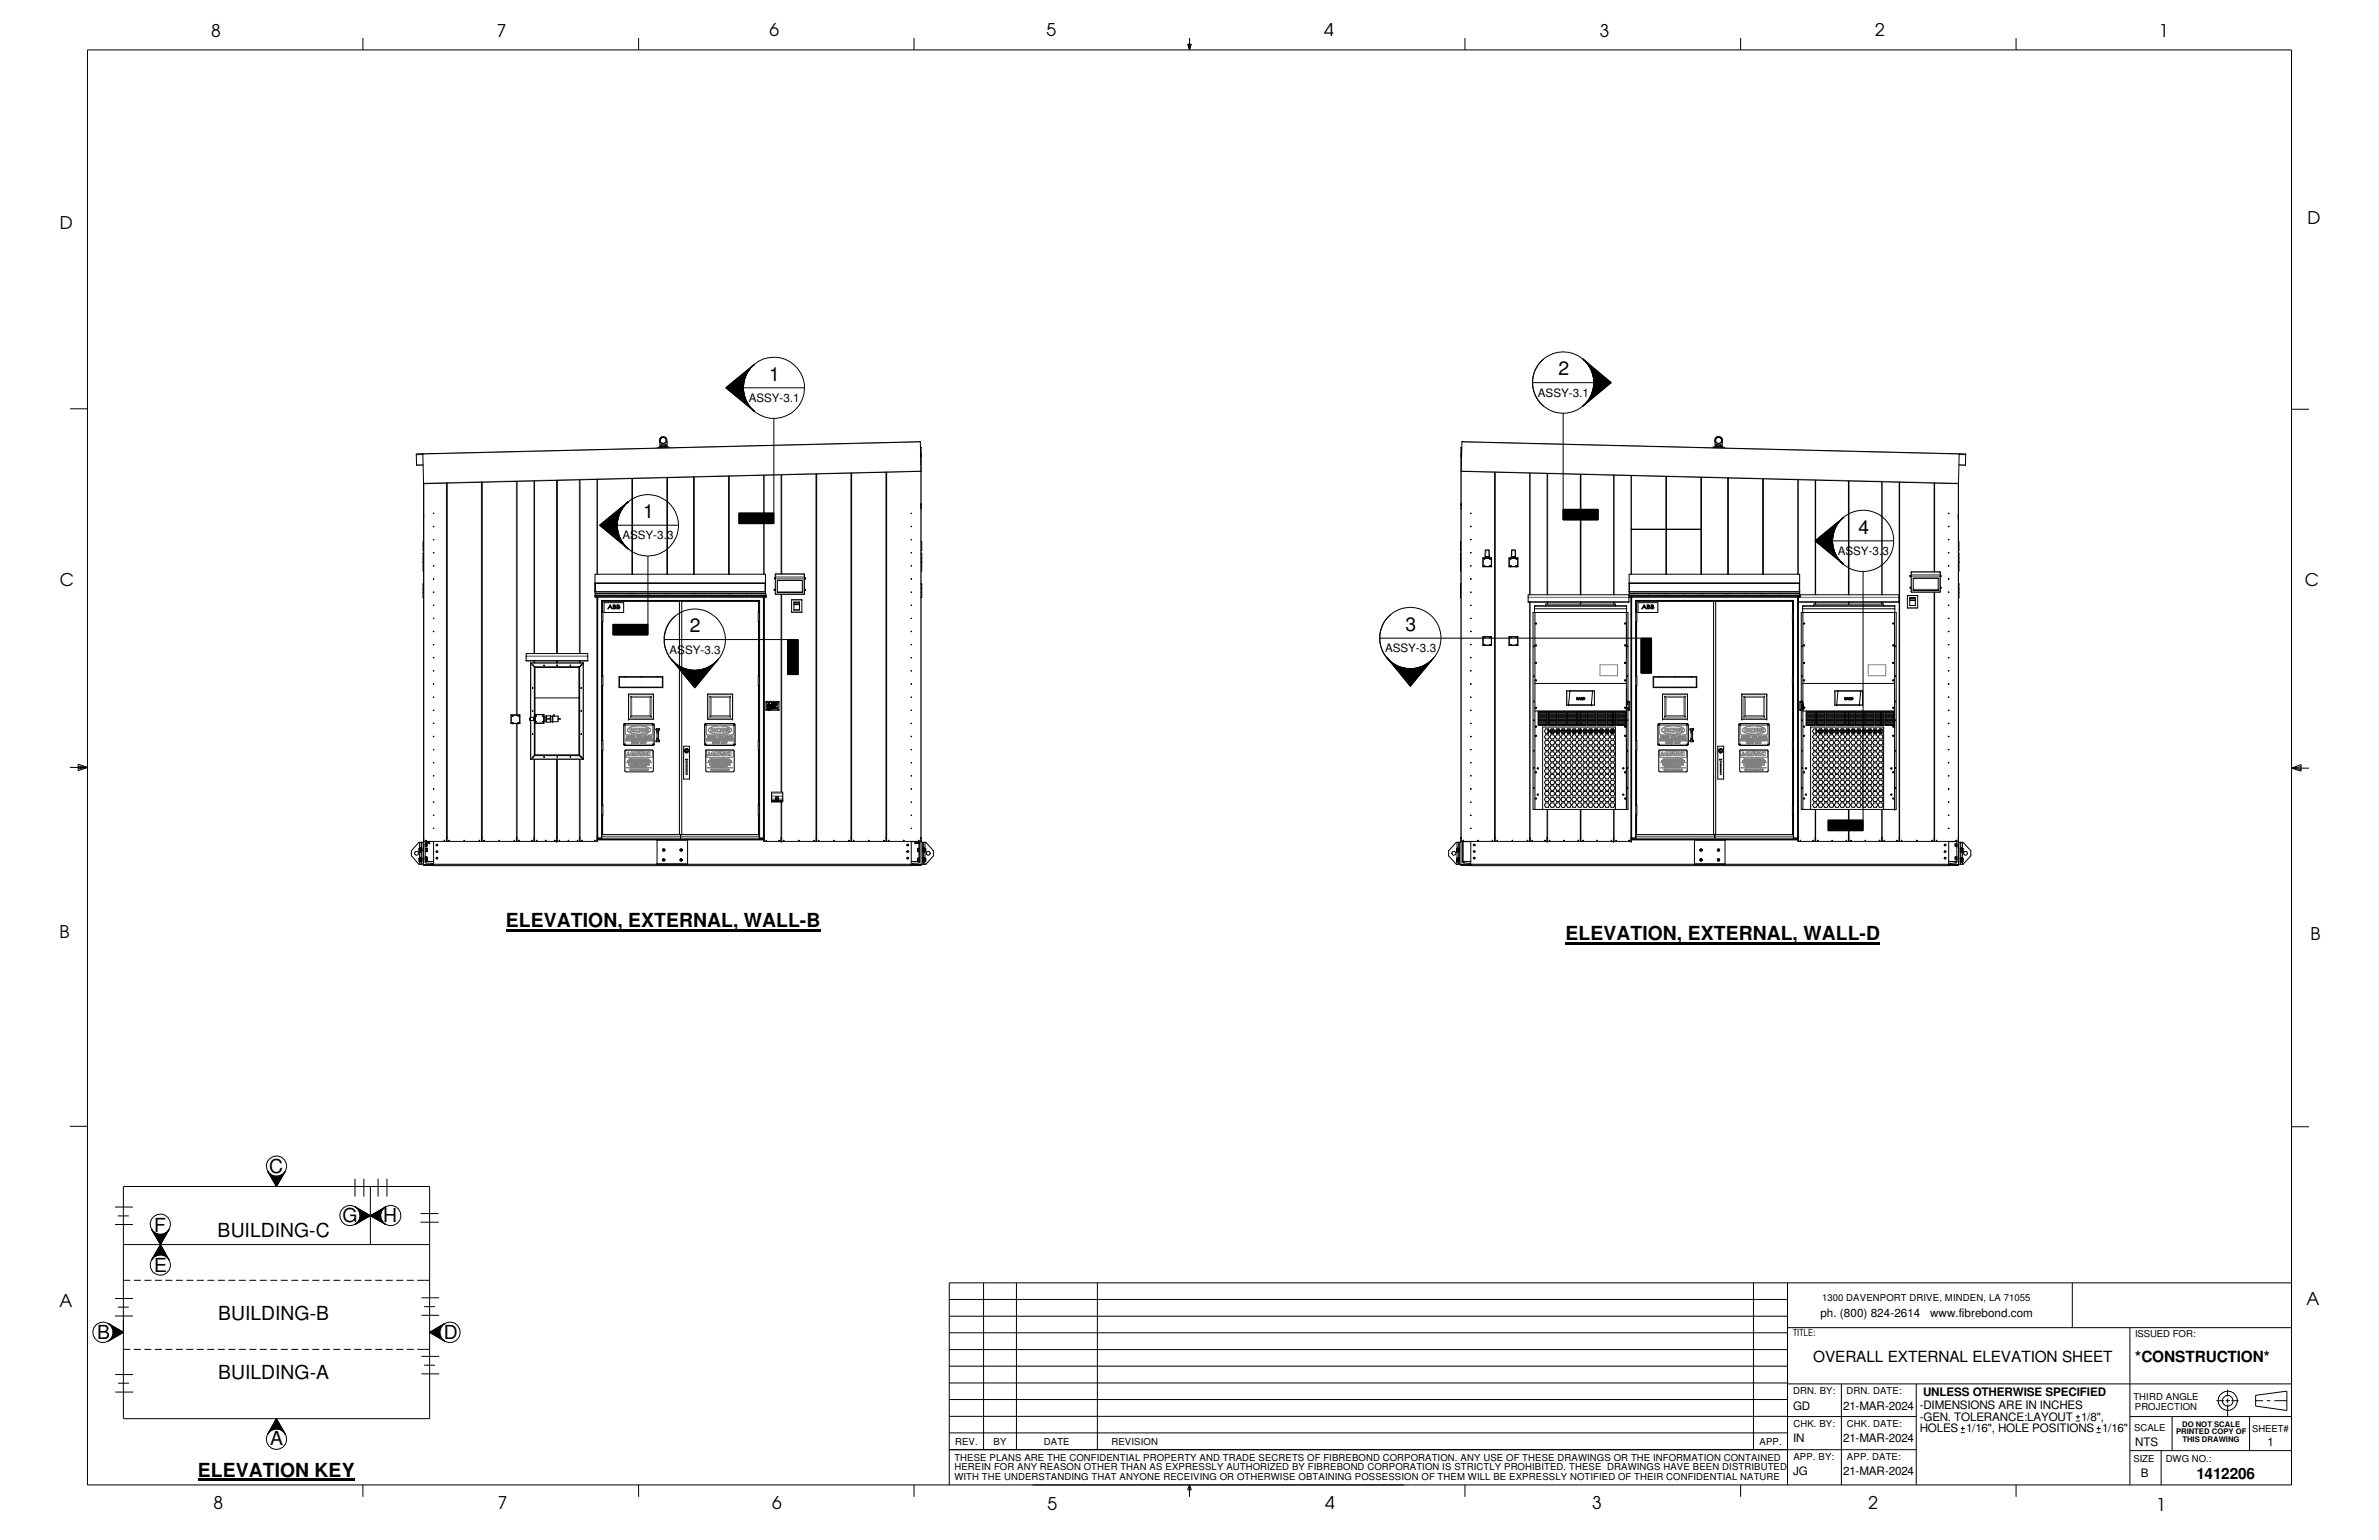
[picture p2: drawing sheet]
<svg xmlns="http://www.w3.org/2000/svg" width="432mm" height="279mm" viewBox="0 0 432 279" stroke-linecap="round" stroke-linejoin="round" font-family="sans-serif">
<defs><g id="words">
<g font-size="3.5">
<text x="139.6" y="69">1</text>
<text x="282.9" y="68.1">2</text>
<text x="116.7" y="94">1</text>
<text x="337.3" y="96.8">4</text>
<text x="125.2" y="114.7">2</text>
<text x="255.1" y="114.4">3</text>
<text x="91.8" y="168.3">ELEVATION, EXTERNAL, WALL-B</text>
<text x="284.1" y="170.6">ELEVATION, EXTERNAL, WALL-D</text>
<text x="48.9" y="212.8">C</text>
<text x="62.1" y="221.7">G</text>
<text x="69.6" y="221.7">H</text>
<text x="28" y="223.5">F</text>
<text x="39.5" y="224.5">BUILDING-C</text>
<text x="28" y="230.8">E</text>
<text x="39.6" y="239.5">BUILDING-B</text>
<text x="17.6" y="242.9">B</text>
<text x="80.6" y="243">D</text>
<text x="39.6" y="250.2">BUILDING-A</text>
<text x="49.1" y="262.2">A</text>
<text x="35.9" y="267.9">ELEVATION KEY</text>
</g>
<g font-size="3.2">
<text x="38.3" y="6.6">8</text>
<text x="90.2" y="6.7">7</text>
<text x="139.7" y="6.5">6</text>
<text x="190" y="6.5">5</text>
<text x="240.4" y="6.6">4</text>
<text x="290.4" y="6.7">3</text>
<text x="340.4" y="6.5">2</text>
<text x="391.8" y="6.7">1</text>
<text x="10.9" y="41.5">D</text>
<text x="418.8" y="40.7">D</text>
<text x="10.8" y="106.3">C</text>
<text x="418.3" y="106.4">C</text>
<text x="10.8" y="170.2">B</text>
<text x="419.4" y="170.6">B</text>
<text x="10.8" y="237.2">A</text>
<text x="418.6" y="236.7">A</text>
<text x="38.8" y="273.8">8</text>
<text x="90.3" y="273.8">7</text>
<text x="140.2" y="273.8">6</text>
<text x="190.1" y="273.9">5</text>
<text x="240.5" y="273.8">4</text>
<text x="289" y="273.9">3</text>
<text x="339.1" y="273.9">2</text>
<text x="391.3" y="274.1">1</text>
</g>
<g font-size="2.8">
<text x="329.1" y="247.2">OVERALL EXTERNAL ELEVATION SHEET</text>
<text x="387.6" y="247.1">*CONSTRUCTION*</text>
<text x="398.7" y="268.4">1412206</text>
</g>
<g font-size="2.1">
<text x="279.1" y="72">ASSY-3.1</text>
<text x="135.9" y="72.9">ASSY-3.1</text>
<text x="113" y="97.9">ASSY-3.3</text>
<text x="333.6" y="100.7">ASSY-3.3</text>
<text x="121.5" y="118.6">ASSY-3.3</text>
<text x="251.4" y="118.3">ASSY-3.3</text>
<text x="330.4" y="239">ph. (800) 824-2614</text>
<text x="350.4" y="239">www.fibrebond.com</text>
<text x="325.5" y="255.7">GD</text>
<text x="334.6" y="255.7">21-MAR-2024</text>
<text x="348.4" y="255.7">-DIMENSIONS ARE IN INCHES</text>
<text x="348.4" y="257.8">-GEN. TOLERANCE:LAYOUT</text>
<text x="349" y="253.2">UNLESS OTHERWISE SPECIFIED</text>
<text x="377.7" y="257.8">1/8&quot;,</text>
<text x="325.5" y="261.6">IN</text>
<text x="334.6" y="261.6">21-MAR-2024</text>
<text x="348.4" y="259.9">HOLES 1/16&quot;, HOLE POSITIONS 1/16&quot;</text>
<text x="387.6" y="262.4">NTS</text>
<text x="411.6" y="262.4">1</text>
<text x="325.5" y="267.6">JG</text>
<text x="334.6" y="267.6">21-MAR-2024</text>
<text x="388.6" y="267.9">B</text>
</g>
<g font-size="1.7">
<text x="330.7" y="236.1">1300 DAVENPORT DRIVE, MINDEN, LA 71055</text>
<text x="325.5" y="242.4">TITLE:</text>
<text x="387.5" y="242.7">ISSUED FOR:</text>
<text x="325.5" y="252.9">DRN. BY:</text>
<text x="335.2" y="252.9">DRN. DATE:</text>
<text x="387.2" y="254">THIRD ANGLE</text>
<text x="387.5" y="255.7">PROJECTION</text>
<text x="173.4" y="262.2">REV.</text>
<text x="180.3" y="262.2">BY</text>
<text x="189.5" y="262.2">DATE</text>
<text x="201.7" y="262.2">REVISION</text>
<text x="319.4" y="262.2">APP.</text>
<text x="325.5" y="258.9">CHK. BY:</text>
<text x="335.2" y="258.9">CHK. DATE:</text>
<text x="387.4" y="259.7">SCALE</text>
<text x="408.8" y="259.8">SHEET#</text>
<text x="173.2" y="268.6">WITH THE UNDERSTANDING THAT ANYONE RECEIVING OR OTHERWISE OBTAINING POSSESSION OF THEM WILL BE EXPRESSLY NOTIFIED OF THEIR CONFIDENTIAL NATURE</text>
<text x="173.2" y="265">THESE PLANS ARE THE CONFIDENTIAL PROPERTY AND TRADE SECRETS OF FIBREBOND CORPORATION. ANY USE OF THESE DRAWINGS OR THE INFORMATION CONTAINED</text>
<text x="173.2" y="266.8">HEREIN FOR ANY REASON OTHER THAN AS EXPRESSLY AUTHORIZED BY FIBREBOND CORPORATION IS STRICTLY PROHIBITED. THESE DRAWINGS HAVE BEEN DISTRIBUTED</text>
<text x="325.5" y="264.9">APP. BY:</text>
<text x="335.2" y="264.8">APP. DATE:</text>
<text x="387.2" y="265.3">SIZE</text>
<text x="393.1" y="265.3">DWG NO.:</text>
</g>
<g font-size="1.4">
<text x="395" y="260.2">PRINTED COPY OF</text>
<text x="396.1" y="258.8">DO NOT SCALE</text>
<text x="396.2" y="261.7">THIS DRAWING</text>
</g>
</g></defs>
<g fill="none" stroke="#000" stroke-width=".18">
<path d="M15.9 9.1h400v260.3h-400zM65.9 6.9v2.2M115.9 6.9v2.2M165.9 6.9v2.2M215.6 8h.6l-.3 1.1zM215.7 8l.2 1.1M215.9 6.9v2.2M216 8l-.1 1.1M265.9 6.9v2.2M315.9 6.9v2.2M365.9 6.9v2.2M12.7 74.2h3.2"/>
<path d="M131.7 70.4l5.2-4.3a5.3 5.3 0 0 0-2 3.9v.7a5.3 5.3 0 0 0 2 3.9zM134.9 70.4h11.1M136.9 66.1a5.5 5.5 0 0 0 0 8.5M136.9 66.1l-.8 .7-.5 .8-.5 1.2-.2 1.2 .1 1.6 .3 .9 .8 1.4 .8 .7M136.9 66.1l-5.2 4.3 5.2 4.2M140.5 75.9v19.1h-6.4v-1.9h6.4M278.2 69.4h11.1M280.2 65.1l-.6 .6-.8 1-.5 1.2-.1 1v1.4l.5 1.5 .8 1.2 .7 .7M283.7 75v19.3h6.4v-1.9h-6.4M287.3 65.1l5.1 4.3-5.1 4.3a5.7 5.7 0 0 0 2-3.8v-1a5.8 5.8 0 0 0-2-3.8zM287.3 65.1l5.1 4.3-5.1 4.3 .9-1 .5-.8 .6-1.9-.1-1.5-.5-1.6-.5-.8zM415.9 74.3h3.2"/>
<path d="M75.6 82.4v2h1.2M76.7 82.3l90.3-2.2 .2 5.4-90.3 2.3zM76.7 82.3v.1M76.7 82.3l-1.1 .1M76.7 82.4h-1.1M76.9 94.2h.1M76.9 93.6h.1M76.9 93.9h.1M76.9 87.7v69.3h1.7v-.1h-1.7M76.9 98.3v1.6M78.7 93.1v.1zM78.7 95.5v.1z"/>
<path d="M78.7 97.9v.1zM81.1 87.6v65.1M87.5 87.5l-.1 65.2M93.8 87.3v42.4M97 87.2v31.4M101.1 87.2v31.4M105.2 87v31.6M108.4 87v17.2M108.8 95.3l5.2-4.3a5.6 5.6 0 0 0 0 8.6zM108.8 95.3l5.2-4.3-.5 .5-.9 1.2-.4 1.3-.2 1.1 .2 1.5 .4 1.3 .9 1.2 .5 .5zM112 95.3h11.1M114.8 86.8v17.4"/>
<path d="M120 81v-.2h.8v.2M120 81h.8M120.4 80.4l-.4-.1-.2-.2v-.4l.4-.3 .5 .1 .2 .4-.1 .4-.4 .2M120.9 80.9l-.1-.2h-.8l.1 .2M121 80.1v-.5l-.3-.3-.5-.1-.3 .2-.2 .3v.4l.1 1 .2-.1M121.1 80.1v1l-.3-.1M121.1 86.7v17.5M121.4 81.2v-.1l-2 .1v.1M125.9 86.5v17.7M132.3 86.4v17.8M134.1 93.1h6.4v1.9h-6.4zM138.6 86.2v18"/>
<path d="M141.8 86.1v18M148.2 86v66.7M154.5 85.9v66.8M160.9 85.7v67M165.4 93.1v.1zM165.4 95.5v.1zM165.4 97.9v.1zM167.1 82.2h.1M167.1 82.4h.1M167.1 81.3v.9M167.1 81.3h-.1M167.2 81.2l-.1 .1"/>
<path d="M167.2 92.2h.1M167.2 82.8h.1M167.2 91.4h.1M167.2 91.9h.1M167.2 82.7h.1M167.2 91.7h.1M167.2 91.6h.1M167.2 81.2h.1M167.2 81.2v75.8h-1.7v-.1h1.7M167.2 98.3h.1v1.6h-.1M265.2 81.2l.1 .1M265.2 91.4h.1"/>
<path d="M265.2 82.8h.1M265.2 92.2h.1M265.2 81.2v75.8h1.7v-.1h-1.7M265.2 91.9h.1M265.2 82.7h.1M265.2 91.7h.1M265.2 82.4h.1M265.2 91.6h.1M265.2 81.2h.1M265.2 98.3v1.6M265.3 82.2h.1M265.3 81.3v.9"/>
<path d="M265.3 81.3h.1M265.3 80.1l90.3 2.3-.1 5.4-90.3-2.3zM266.9 93.1l.1 .1zM266.9 95.5l.1 .1zM266.9 97.9l.1 .1zM269.6 99.8l.7 .1v1.1h-.8zM271.3 85.7v67M274.4 99.8h.6l.1 1.2h-.8zM277.7 85.9v22M280.8 85.9v22M283.7 92.4h6.4v1.9h-6.4zM286.9 86.1v21.8"/>
<path d="M292.9 86.2v21.7M296.1 86.3v17.9M296.1 96.1h12.7M296.1 96h12.7M302.4 86.4v17.8M308.8 86.6v17.6M310.9 81.2v-.1l2 .1v.1M311.5 80.9v-.2h.9v.2M311.5 81v-.2h.8v.2M311.5 80.9h.1M311.5 81h.8M312 80.4l-.4-.1-.2-.2v-.4l.3-.3 .6 .1 .2 .4-.1 .4-.4 .2"/>
<path d="M312.6 80.1v-.3l-.2-.4-.3-.2-.6 .1-.2 .3-.1 .5 .1 1 .2-.1M312.6 80.1v1l-.3-.1M313.6 86.7v17.5M320 86.9v17.3M326.3 87v17.2M329.4 98.1l5.2-4.2a5.3 5.3 0 0 0-2 3.9v.7a5.3 5.3 0 0 0 2 3.9zM329.4 98.1l5.2-4.2-.8 .7-.5 .8-.5 1.2-.2 1v1l.5 1.9 .7 1.1 .8 .8zM329.5 87.1v20.8M332.6 98.1h11.1M335.5 87.2v20.7M341.6 87.4v20.5M344.8 87.5v65.2"/>
<path d="M351.1 87.6v16.2M353.6 93.1l.1 .1zM353.6 95.5h.1zM353.6 97.9h.1zM355.4 93.6h.1M355.4 93.9h.1M355.5 87.7v64.3M355.5 98.3v1.6M355.5 93.4v.8M355.6 82.3v.1M355.6 82.3l1.2 .1M355.6 82.4h1.2"/>
<path d="M356.8 82.4l-.1 2h-1.1M76.8 108.3h.1M76.8 102h.1M76.8 106h.1M76.8 107.5h.1M76.8 106.8h.1M76.8 100.4h.1M76.8 101.9h.1M76.8 101.3h.1M76.9 100.4v3.2M76.9 105.9v2.5M78.7 102.6v.1z"/>
<path d="M78.7 105v.1zM78.7 107.4v.1zM78.7 109.8v.1zM78.7 112.1v.1zM78.7 114.5v.1zM78.7 116.9v.1zM78.7 119.3v.1zM78.7 100.2v.1zM95.5 119v.1M97 119.9v.4M101.1 119.9v.4M105.2 119.9v.4"/>
<path d="M106.7 119.9v-1.3h-11.2v1.3h11.2M108 107.4h.1M108 107.4h31M108 105.8h30.9M108 104.2h30.9v3.5h-30.9zM108 108.2h.1M108 108h.1M108 108.3h31M108 107.7h31v.6h-31zM108 108h31M108 105.8v1.6M108.4 108.4l.1 .1"/>
<path d="M108.4 115.5h.1M108.4 109.2h.1M108.4 107.7h.1M108.4 108.3v43.7M108.5 108.5h.1M108.5 108.7v.1M108.5 108.7h.1M108.5 108.3v43.7M109.2 108.9v.1M109.2 109h.1M109.2 109v43.2h28.6v-4.3M109.2 111h.2v1.8h-.2"/>
<path d="M109.2 109h28.6M109.3 109h28.5M109.3 109v2M109.3 112.8v9.8M109.6 109.3h3.6v1.8h-3.6zM110.7 109.8l.5 .6-.3-.2h-.4l-.2 .2zM110.7 109.8h.1M110.7 109.9l.2 .3h-.3zM111.3 113.3h6.3v1.9h-6.3zM111.3 109.8l.4 .1v.5h-.4zM111.4 110.1l.2-.1v-.1l-.2-.1v.6h.3v-.2l-.3-.1M112 109.8h.4v.2l-.1 .1 .2 .1-.1 .2h-.4z"/>
<path d="M112.1 110.1l.3-.1-.2-.2h-.1v.6h.3v-.2l-.3-.1M114.7 107.7h.1M117.6 100.9v14.3h-6.3v-1.9h6.3M120.6 116h24.3v6.4h-1.9v-6.4M121.1 107.7h.1M121.8 119.6a5.5 5.5 0 0 0 8.6 0l-4.3 5.2zM121.8 119.6l.5 .5 1.2 .9 1.4 .5 1 .1 1.2-.1 1-.3 1.3-.7 1-.9-4.3 5.2zM122.6 111.8l-1.3 1.4-.6 1.5-.1 .7v1.5l.5 1.6 .5 .9 1 1M123.3 109.1h-14v1.9M123.3 109v42.4M123.7 109.1h14v1.9M123.7 109v42.4"/>
<path d="M125.9 107.7h.1M132.3 107.7h.1M137.6 111h.2v1.8h-.2zM137.7 112.8v9.8M137.8 109v2M137.8 112.8v9.8M137.8 109h.1M137.9 108.9l-.1 .1M138.6 108.4h.1M138.6 116.3h.1M138.6 108.3v43.7M138.6 107.7h.1"/>
<path d="M138.9 105.8v1.6M138.9 107.4h.1M139 108.2h.1M139 108h.1M140.6 104.9l.1 .1zM140.6 107v.1zM140.6 104.9l-.1 .1h.2M140.6 106.9h-.1v.2h.2M140.6 104.8h.1M140.6 106.9h.1M140.7 104.2l5.3-.1v3.7h-5.2zM141.1 105.3h4.5v2.2h-4.5z"/>
<path d="M141.8 107.8v35.9M143 116h1.9v6.4h-1.9zM143.7 108.8h1.8v2.3h-1.8zM144.1 109.4v-.2h1v.2M144.1 109.7h1M144.1 109.4h1M144.1 109.4v1.3h1.1M145.1 109.4v1.3M146 106.9h.2l-.1 .2M146 104.8h.2l-.1 .3M146 105h.1M146 107.1h.1"/>
<path d="M146.1 107v.1zM146.1 104.9l.1 .1zM165.4 100.2v.1zM165.4 102.6v.1zM165.4 105v.1zM165.4 107.4v.1zM165.4 109.8v.1zM165.4 112.1v.1zM165.4 114.5v.1zM165.4 116.9v.1zM165.4 119.3v.1zM167.2 108.3h.1"/>
<path d="M167.2 100.4h.1v3.2h-.1M167.2 102h.1M167.2 106h.1M167.2 105.9h.1v2.5h-.1M167.2 107.5h.1M167.2 106.8h.1M167.2 100.4h.1M167.2 101.9h.1M167.2 101.3h.1M250.4 115.8h49.4v6.3h-1.9v-6.3M251.7 119.3a5.7 5.7 0 0 0 4 2h.6a6 6 0 0 0 4-2l-4.3 5.2zM251.7 119.3l.5 .5 1.2 .9 .9 .4 1.3 .2h1.1l1.3-.4 1.2-.6 1.1-1-4.3 5.2z"/>
<path d="M252.4 111.5l-1.2 1.4-.6 1.5-.2 .7 .1 1.5 .5 1.6 .5 .9 .9 1M265.1 108.3h.1M265.1 102h.1M265.1 106h.1M265.1 107.5h.1M265.1 106.8h.1M265.1 100.4h.1M265.1 101.9h.1M265.1 101.3h.1M265.2 100.4v3.2M265.2 105.9v2.5M266.9 100.2l.1 .1z"/>
<path d="M266.9 102.6l.1 .1zM266.9 107.4l.1 .1zM266.9 109.8l.1 .1zM266.9 112.1l.1 .1zM266.9 114.6h.1zM266.9 116.9l.1 .1zM266.9 119.3l.1 .1zM266.9 105l.1 .1zM269.2 117.1v-1.6h1.5v1.6M269.2 102.8h1.5M269.2 101.2v.1M269.2 101.2h1.5"/>
<path d="M269.2 101.2v1.6M269.2 117.1h1.5M269.2 101.3h1.5M269.2 102.8h.1M269.2 101.3v1.5M269.2 115.5v1.6M269.2 117.1h.1M269.4 102.6l.1 .1zM269.4 101.3l.1 .1zM269.4 116.9l.1 .1zM269.4 115.6l.1 .1zM269.4 101.3h.1"/>
<path d="M269.4 102.7h.1M269.4 117h.1M269.4 116.9h.1M269.5 101.3h.1M269.5 102.7h.1M269.6 101h.7M269.7 101v.2M269.8 101v.2M269.9 101v.2M270 101v.2M270.1 101v.2M270.2 101v.2"/>
<path d="M270.4 102.6l.1 .1zM270.4 101.3l.1 .1zM270.4 102.7h.1M270.4 116.9h.1zM270.4 115.7l.1-.1zM270.4 101.3h.1M270.4 115.7h.1M270.7 102.8h.1M270.7 101.3v1.5M270.7 115.5v1.6M270.7 117.1h.1M270.7 101.2v.1"/>
<path d="M270.7 101.2v1.6M273.9 117.1v-1.6h1.6v1.6M273.9 102.8h1.6M273.9 101.2h1.6M273.9 101.2v.1M273.9 101.2v1.6M273.9 117.1h1.6M273.9 101.3h1.6M273.9 102.8h.1M273.9 101.3v1.5M273.9 115.5v1.6M273.9 117.1h.1"/>
<path d="M274.2 102.6v.1zM274.2 101.3v.1zM274.2 116.9h.1M274.2 115.7v-.1zM274.2 117h.1M274.2 101.3h.1M274.2 102.7h.1M274.4 101h.6M274.5 101v.2M274.6 101v.2M274.7 101v.2M274.8 101v.2"/>
<path d="M274.9 101v.2M275.2 101.3l.1 .1zM275.2 102.6l.1 .1zM275.2 102.7h.1M275.2 116.9l.1 .1zM275.2 115.6l.1 .1zM275.2 101.3h.1M275.2 115.7h.1M275.5 101.3v1.5M275.5 115.5v1.6M275.5 102.8h.1M275.5 117.1h.1"/>
<path d="M275.5 101.2v.1M275.5 101.2v1.6M277.4 108.4h.1M277.7 109.2v43.5M278.3 117.2l.2 .1zM278.5 110.4h16.7M278.6 111.1v35.8M278.7 113l.2 .1-.1 .1h-.2zM280.5 109.9v-.3h12.7v.3M280.8 109.2v.4M286.9 109.2v.4M292.9 109.2v.4"/>
<path d="M294.9 113l.2 .1v.1h-.2zM295.2 113.7v5.8M295.2 111.1v35.8M295.2 109.9v1.2M295.3 117.2h.1v.1h-.1zM295.3 109.9h-16.8v1.2M295.7 108.4h.1M295.7 109.2v-1.3h-18.3v1.3h18.3M295.7 107.4h.1M295.7 107.4h31M295.7 105.8h30.9M295.7 104.2h30.9v3.5h-30.9z"/>
<path d="M295.7 108.2h.1M295.7 108h.1M295.7 108.3h31M295.7 107.7h31v.6h-31zM295.7 105.8v1.6M295.7 108h31M296.1 108.4v.1M296.1 107.7h.1M296.1 108.3v43.7M296.1 116.3h.1M296.1 109.2h.1M296.1 108.5h.1"/>
<path d="M296.1 108.7h.1M296.9 108.9v.1M296.9 109h.1M296.9 111h.2v1.8h-.2M296.9 109v43.2h28.6v-43.2M296.9 109h28.6M297 109h28.5M297 109v2M297 112.8v9.8M297.3 109.3h3.6v1.8h-3.6zM297.9 115.8h1.9v6.3h-1.9zM298.4 109.8l.4 .6-.2-.2h-.4l-.2 .2z"/>
<path d="M298.4 109.9l.2 .3h-.3zM299 109.8h.3l.1 .2-.1 .1 .2 .1-.1 .2h-.4zM299 110.1l.3-.1v-.1l-.3-.1v.6l.4-.1-.1-.1-.3-.1M299.7 109.8l.4 .1v.5h-.4zM299.8 110.1l.2-.1v-.1l-.2-.1v.6h.3v-.2l-.3-.1M302.4 107.7h.1M308.7 107.7h.1M311 109.1h-14v1.9M311 109v42.4M311.4 109v42.4M311.4 109.1h14M313.6 107.7h.1"/>
<path d="M320 107.7h.1M325.4 112.8v9.8M325.5 109v2M325.5 109h.1M325.5 111h-.2v1.8h.2M325.5 108.9v.1M326.3 108.4h.1M326.3 118.7h.1M326.3 116.3h.1M326.3 115.5h.1M326.3 107.7h.1M326.3 108.3v43.7"/>
<path d="M326.3 108.3v44.4h29.1M326.4 108.4h.1M326.4 108.3v.9h18.3M326.6 105.8v1.6M326.6 107.4h.1M326.7 108.2h.1M326.7 108h.1M326.7 107.9h18v1.3M327 117.2h.2l-.1 .1h-.1zM327.2 110.4h16.7M327.2 111.1v35.8M329.2 109.9v-.3h12.7v.3"/>
<path d="M329.5 109.2v.4M335.5 109.2v.4M338.2 103.7v47h-6.4v-1.9h6.4M341.6 109.2v.4M343.9 111.1v35.8M343.9 113.7h.1M343.9 119.5h.1M343.9 109.9v1.2M344 117.2h.1l-.1 .1zM344 109.9h-16.8v1.2M344.7 108.4h.1M346.2 108h1.9v2.3h-1.9z"/>
<path d="M346.6 108.6v-.2h1v.2M346.6 108.6v.3M346.6 108.6h1M346.6 108.9h1M346.6 108.9v1h1.1M346.7 104.5h.1v.1zM346.7 106.6l.1 .1zM346.8 104.4h-.2v.2h.3M346.8 104.4h.1M346.9 103.8h5.2l.1 3.6h-5.3zM346.9 106.6h-.2v.1h.2M347.3 104.9h4.5v2.2h-4.5z"/>
<path d="M347.6 108.6v.3M347.6 108.9v1M351.1 107.4v45.3M352.2 106.6h.1l-.1 .1M352.2 104.4l.1 .1v.1M352.2 104.6h.1M352.2 106.6l.1 .1zM352.2 104.5h.1v.1zM353.6 100.3h.1zM353.6 102.7h.1zM353.6 105l.1 .1zM353.6 107.4h.1z"/>
<path d="M353.6 109.8h.1zM353.6 112.2h.1zM353.6 116.9l.1 .1zM353.6 119.3h.1zM353.6 114.6h.1zM355.5 108.3h.1M355.5 100.4v3.2M355.5 105.9v2.5M355.5 102h.1M355.5 106h.1M355.5 107.5h.1M355.5 106.8h.1"/>
<path d="M355.5 100.4h.1M355.5 101.9h.1M355.5 101.3h.1M12.7 139.2h3.2M14.2 138.6l1.7 .6-1.7 .6zM14.2 139l1.7 .2M15.9 139.2l-1.7 .3M78.7 121.7v.1zM78.7 126.4v.1zM78.7 128.8v.1zM78.7 131.2v.1zM78.7 133.6v.1z"/>
<path d="M78.7 136v.1zM78.7 138.3v.1zM78.7 124v.2zM92.8 131.3h1.6M92.8 129.7v1.5M92.8 129.7h1.6M92.8 129.7v1.6M92.8 131.2h1.5M92.8 131.2v.1M93.1 131.1h.1M93.1 129.8h.1M93 129.8h.1"/>
<path d="M93 131.1h.1M93.8 131.3v21.4M94 131.1h.1zM94 129.8l.1 .1zM94 129.8h.1M94 131.1h.1M94.1 129.8h.1M94.1 131.1h.1M94.3 131.2l.1 .1M94.4 129.7l-.1 1.5M94.4 129.7v1.6M96.2 130.4h.1"/>
<path d="M96.2 130.5h.1M96.2 130.1h.6v.6h-.6zM96.2 130.4v.1M96.3 130.3l-.1 .3M96.3 120.3l.4 .4M96.3 120.3v17.5M96.3 137.8h9.6M96.3 120.3h9.6M96.6 124.8l.1 .1zM96.6 128.9l.1 .2zM96.6 133.1l.1 .1zM96.7 137.4l-.4 .4"/>
<path d="M96.7 120.7l.1 .1M96.7 120.7l.1-.1v.2M96.8 137.3l-.1 .1M96.8 120.8l.2 .2M96.8 130.3h.4M97 137.8v14.9M97 121l.1 .1M97 137l-.2 .3M97 137h8.2M97 121v9.3M97 130.6v6.4M97 121h8.2"/>
<path d="M97.1 137h-.1M97.1 121.1v9.2M97.1 130.6v6.4M97.1 137h8.1M97.1 121.1h8.1M97.1 126.6h8M97.2 130.6h-.4M97.2 129.7h1.5M97.2 131.2h1.5M97.2 129.9h.1zM97.2 130.9l.1 .1zM97.2 130.9h.1"/>
<path d="M97.2 129.9h.1M97.2 129.9l.1 .1M97.3 130.9h-.1M98.5 129.9h.1zM98.5 130.9l.1 .1zM98.6 130.9h.1M98.6 129.9v.1M98.6 129.9h.1M98.7 137.3h.1v.1zM98.7 120.7l.1-.1v.2zM98.7 131.2h.1M98.7 129.7v1.5"/>
<path d="M98.7 130.7l.2 .1M98.7 130.1h.2M98.7 129.6v1.6M98.7 129.6v.1M98.7 129.6h-1.5v1.6h1.5M99.2 130.5v.5h.7M99.2 129.9h-.3v1h.3M99.2 130.4v-.5h.7v.5M99.2 130.4v.1M99.2 130.5h.7M99.2 130.4h.7M99.9 129.9l.3 .1"/>
<path d="M99.9 130.5v.5M99.9 130.4v.1M100.2 130.9h.1M100.2 130v.9M100.2 130h.1M100.3 130l1-.1v1l-1.4 .1M100.3 130.9h.1M100.3 130v.9M100.5 129.9v-.3l.1 .3M101.1 137.3v.1zM101.1 120.6l.1 .2zM101.1 120.6v.1"/>
<path d="M101.1 137.8v14.9M101.3 130.3l.4 .1-.3 .1M101.4 130.3l-.1 .2M103.5 137.3l.1 .1zM103.5 120.6l.1 .1-.1 .1zM105.2 121v16M105.2 137l.3 .3M105.2 137.8v14.9M105.5 137.3v.1M105.5 120.7l-.3 .3M105.5 133.1l.1 .1zM105.5 128.9v.2z"/>
<path d="M105.5 124.8h.1zM105.5 137.4l.4 .4M105.5 120.6v.1M105.9 120.3l-.4 .3M105.9 120.3v17.5M109.2 134.4h.2v1.7h-.2M109.2 122.6h.2v1.8h-.2M109.3 124.4v10M109.3 136.1v9.9M112.4 122.8h7.9v2h-7.9zM112.4 122.9h7.8v1.8h-7.8zM113.3 135h.2z"/>
<path d="M113.4 124.7h.1M113.4 122.8h.1M113.4 136.1h5l.2 .2-.1 3.6-.1 .1h-4.9zM113.4 131.5v-.1v.2M114.1 130.5h.1M114.1 125.9h.1M114.1 125.9h4.5v4.6h-4.5M114.1 125.9v4.6M114.5 126.3l.1 .2M114.6 129.9h.1M114.6 126.5h.1M114.6 126.5h3.4"/>
<path d="M114.6 129.9h3.4M114.6 126.5v3.4M114.6 129.9l-.1 .2M116.3 124.7h.1M116.4 122.8h.1M118 126.5h.1M118 129.9h.1M118 129.9l.2 .2M118 126.5v3.4M118.2 126.3l-.2 .2M118.4 131.4h.2l.1 .1zM118.5 135l.1 .1z"/>
<path d="M118.6 131.3h-5.3l-.1 3.8 .2 .2h5.2l.2-.3M118.6 131.3l.1 .2v3.5M119.1 132.3h.1zM119.2 132.3h.1M119.1 134.4l.1 .1zM119.2 134.5h.1M119.3 134.1v.1M119.3 132.6v.3M119.3 124.7h.1M119.3 122.8h.1M119.3 132.9h.1M119.3 133.9h.1"/>
<path d="M119.3 133.9v.2M119.3 132.6l-.2-.4h.5l.1 .2-.2 .2M119.3 134.2l-.2 .2v.2l.6-.1-.2-.3M119.3 134.2h.1M119.3 132.6h.1M119.3 132.7v1.4M119.5 134.1v.1M119.5 132.6v.3M119.5 132.9h.1M119.5 133.9h.1M119.5 133.9v.2M119.5 134.2h.1"/>
<path d="M119.5 132.6h.1M119.5 132.7v1.4M119.5 132.3h.2zM119.6 134.4l.1 .1zM119.6 132.3h.1M119.6 134.5h.1M124.1 135.4h1v6h-1zM124.4 137.8h.4v.1h-.4zM124.5 138.1l.2 .1-.1 2.3zM124.6 136l.3 .1v.2l-.3 .1M124.6 136.1l-.2-.1-.1 .1 .1 .3 .2-.1M128 131.4h.1v.2z"/>
<path d="M128 135h.1v.1zM128.1 136.3v-.2h5l.2 .2v3.5l-.2 .2h-4.8M128.1 136.3v3.6l.2 .1M128.9 126.3l.1 .2M129 126.5h.1M129 129.9h.1M129 126.5h3.4M129 129.9h3.4M129 126.5v3.4M129 129.9l-.1 .2M132.4 126.5h.1M132.4 129.9h.1"/>
<path d="M132.4 129.9l.2 .2M132.4 126.5v3.4M132.6 126.3l-.2 .2M133 130.5h.1M133 125.9h.1M133 125.9h-4.6v4.6h4.6M133 125.9v4.6M133.1 131.4h.2v.1zM133.2 135l.1 .1zM133.3 131.3h-5.3l-.1 3.8 .2 .2h5.2l.2-.3M133.3 131.3l.1 .2v3.5M137.6 134.4h.2v1.7h-.2z"/>
<path d="M137.6 122.6h.2v1.8h-.2zM137.7 124.4v10M137.7 136.1v9.9M137.8 124.4v10M137.8 136.1v9.9M139 127.3h2.4v1.6h-2.4zM139.1 127.3v.1zM139.1 128.7v.1zM139.2 127.5h2v1.2h-2zM139.3 127.9h.4M139.4 128.6h.5M139.4 128.3h.4"/>
<path d="M139.4 128.4h.4v-.1h-.4v.1h.5M139.4 128.5h.5M139.4 127.9v.1M139.4 127.9h.1M139.4 128.3l.4 .1M139.4 128.6h.4M139.4 128.3v.1M139.4 128.6v.1M139.4 128.6h.1M139.4 128.6l.1 .1M139.4 128.7h.1M139.5 128.6h.1"/>
<path d="M139.5 127.9h.1M139.5 128.6v.1M139.5 128.7h.1M139.5 127.8l-.1-.2h.3v.2h-.2M139.5 128.3l-.1 .1M139.5 127.7h.1M139.5 127.8l.1-.2h-.1v.4M139.5 128.3v.1M139.6 128.6h.1M139.6 127.9v.1M139.6 128.3v.1M139.6 128.6v.1"/>
<path d="M139.6 127.9h.1M139.6 127.7l-.1 .2M139.7 128.6h.1M139.7 127.9h.1M139.7 128.6v.1M139.7 127.9h-.4l.4 .1M139.7 128.7h.1M139.8 128.7h.1M139.8 128.6l-.1 .1M139.8 128.6h.1M139.8 127.9h.2M139.8 127.9l.1 .1"/>
<path d="M139.8 128.6v.1M139.8 127.9v.1M139.8 127.9h.1M139.9 127.9h.1M139.9 127.8h.1M139.9 127.9v.1M139.9 127.9l-.1 .1M140 127.8h.1M139.9 127.8v.1M140 128.1h.1M140 127.7h.4M140 127.8h.4"/>
<path d="M140 128h.9M140 127.6h.4M140 128.5h.4M140 128.1h.5M140 128.1h.4M140.1 128h.1M140.1 127.9h.1M140.1 128.5h.1M140.1 127.7l-.1 .1M140.1 127.7v.1M140.1 127.9h.7M140.1 128.1h.1"/>
<path d="M140.1 128.5h-.1M140.1 127.9l-.1 .2M140.1 127.8h.4M140.1 128h.7M140.1 127.6v.1M140.1 127.9v.2M140.1 127.8h.1M140.2 127.7h.1M140.2 127.9h.1M140.2 128.1h.1M140.2 128.5h.1M140.2 127.6h.1"/>
<path d="M140.2 128h.1M140.2 127.9h-.1M140.2 127.6v.1M140.2 128.1h-.1M140.2 127.9v.1M140.2 127.7l.1 .1M140.2 127.7l-.1 .1M140.2 127.8h.1M140.3 127.6h.1M140.3 127.9h.1M140.3 128h.1M140.3 127.8h-.1"/>
<path d="M140.3 127.6v.2M140.3 128v.1M140.3 127.7h.1M140.3 128.1h-.1M140.3 128.5h.1M140.3 127.7v.1M140.3 127.6v.1M140.3 127.8h.1M140.3 128.1h.1M140.3 128l.1 .1M140.4 128h.1M140.4 127.9h.1"/>
<path d="M140.4 128.1h.1M140.4 127.8h.1M140.4 127.7v.1M140.4 127.7h.1M140.4 128.5v.1M140.4 128.5h.1M140.4 127.6v.1M140.4 127.6h.1M140.4 127.6h-.4l.1 .2M140.5 127.8h.1M140.4 128.5h-.4M140.4 127.9v.2"/>
<path d="M140.5 128.5h.1M140.5 128h.1M140.5 127.9h.1M140.5 128.5v.1M140.5 127.7v.1M140.5 127.7l-.1 .1M140.5 127.8h-.1M140.5 128.4h.6v.2h-.6zM140.5 127.6l-.5 .1M140.5 127.6v.1M140.5 127.6l.3 .1M140.5 127.6l-.1 .1"/>
<path d="M140.5 127.7h.3M140.5 127.6v.4M140.5 127.6l.1 .1M140.6 128h.1M140.6 127.8h.1M140.6 127.7v.1M140.6 127.9h.1M140.6 127.8h.5M140.6 127.6v.4M140.7 127.6l.1 .1M140.7 127.7h.1M140.7 127.6l-.1 .2"/>
<path d="M140.7 127.8h-.1M140.7 128h.1M140.7 127.9h.1M140.8 128h.1M140.8 127.7v.1M140.8 127.8h.1M140.9 127.8h.1M140.9 127.8h-.1M140.9 127.7h.2M140.9 127.7l.1 .1M140.9 127.7v.1M141 127.8h.1"/>
<path d="M141 127.7v.1M141.2 128.7l.2 .1zM141.2 127.3l.2 .1zM165.4 121.7v.1zM165.4 124v.2zM165.4 126.4v.1zM165.4 128.8v.1zM165.4 131.2v.1zM165.4 133.6v.1zM165.4 136v.1zM165.4 138.3v.1zM266.9 121.7l.1 .1z"/>
<path d="M266.9 124.1l.1 .1zM266.9 126.4l.1 .1zM266.9 128.8l.1 .1zM266.9 131.2l.1 .1zM266.9 133.6l.1 .1zM266.9 136l.1 .1zM266.9 138.3l.1 .1zM278.3 130.6h.2l-.1 .2zM278.3 127.2l.2 .1zM278.3 122.6l.2 .1zM278.3 136.1l.2 .2zM278.3 139.3l.2 .1z"/>
<path d="M278.6 124h16.6M278.6 129h16.6M278.7 128.3l.2 .1-.1 .1-.2-.1zM278.7 133.4h.2l-.1 .2h-.1zM278.7 131.7l.2 .1-.1 .2-.2-.1zM279 139.3h.2v.2h-.2zM279.2 129.1h1.6v.1h-1.6zM279.2 129.4h1.6v.1h-1.6zM279.2 129.7h1.6v.1h-1.6zM279.2 130h1.6v.1h-1.6zM279.2 130.3h1.6v.1h-1.6zM279.2 130.6h1.6v.1h-1.6z"/>
<path d="M279.2 130.9h1.6v.1h-1.6zM279.2 131.1h1.6v.2h-1.6zM279.2 131.4h1.6v.2h-1.6zM280.5 138.4h.5l.2 .5-.2 .3h-.5l-.2-.3zM280.5 132.2h.5l.2 .5-.2 .4h-.5l-.2-.4zM280.5 139.5h.5l.2 .4-.2 .4h-.5l-.2-.4zM280.5 137.4h.5l.2 .4-.2 .4h-.5l-.2-.4zM280.5 136.4h.5l.2 .4-.2 .4h-.5l-.2-.4zM280.5 135.3h.5l.2 .5-.2 .3h-.5l-.2-.3zM280.5 134.3h.5l.2 .4-.2 .4h-.5l-.2-.4zM280.5 133.3h.5l.2 .4-.2 .4h-.5l-.2-.4zM281 129.1h1.5v.1h-1.5z"/>
<path d="M281 129.4h1.5v.1h-1.5zM281 129.7h1.5v.1h-1.5zM281 130h1.5v.1h-1.5zM281 130.3h1.5v.1h-1.5zM281 130.6h1.5v.1h-1.5zM281 130.9h1.5v.1h-1.5zM281 131.1h1.5v.2h-1.5zM281 131.4h1.5v.2h-1.5zM281 132.2l.1 .8M281 132.2l.1 .7M281 129.1v.1M281 129.4v.1"/>
<path d="M281 129.7v.1M281 130v.1M281 130.3v.1M281 130.6v.1M281 130.9v.1M281 131.1v.2M281 131.4v.2M281.1 132.5l.1 .3M281.1 132.6h.1M281.1 132.5h.1M281.1 129.1v.1M281.1 129.4v.1"/>
<path d="M281.1 129.7v.1M281.1 130v.1M281.1 130.3v.1M281.1 130.6v.1M281.1 130.9v.1M281.1 131.1v.2M281.1 131.4v.2M281.3 132.6h.9M281.4 132.8h.8M281.4 132.5h.8M281.4 132.9h.7M281.5 133h.6"/>
<path d="M281.5 138.4h.5l.2 .5-.2 .3h-.5l-.2-.3zM281.5 132.2h.5l.2 .5-.2 .4h-.5l-.2-.4zM281.5 139.5h.5l.2 .4-.2 .4h-.5l-.2-.4zM281.5 137.4h.5l.2 .4-.2 .4h-.5l-.2-.4zM281.5 136.4h.5l.2 .4-.2 .4h-.5l-.2-.4zM281.5 135.3h.5l.2 .5-.2 .3h-.5l-.2-.3zM281.5 134.3h.5l.2 .4-.2 .4h-.5l-.2-.4zM281.5 133.3h.5l.2 .4-.2 .4h-.5l-.2-.4zM282.4 132.8h.7M282.4 132.6h.8M282.4 132.5h.7M282.4 133h.6"/>
<path d="M282.4 132.9h.7M282.5 138.4h.5l.2 .5-.2 .3h-.5l-.2-.3zM282.5 132.2h.5l.2 .5-.2 .4h-.5l-.2-.4zM282.5 139.5h.5l.2 .4-.2 .4h-.5l-.2-.4zM282.5 137.4h.5l.2 .4-.2 .4h-.5l-.2-.4zM282.5 136.4h.5l.2 .4-.2 .4h-.5l-.2-.4zM282.5 135.3h.5l.2 .5-.2 .3h-.5l-.2-.3zM282.5 134.3h.5l.2 .4-.2 .4h-.5l-.2-.4zM282.5 133.3h.5l.2 .4-.2 .4h-.5l-.2-.4zM282.7 129.1h1.6v.1h-1.6zM282.7 129.4h1.6v.1h-1.6zM282.7 129.7h1.6v.1h-1.6z"/>
<path d="M282.7 130h1.6v.1h-1.6zM282.7 130.3h1.6v.1h-1.6zM282.7 130.6h1.6v.1h-1.6zM282.7 130.9h1.6v.1h-1.6zM282.7 131.1h1.6v.2h-1.6zM282.7 131.4h1.6v.2h-1.6zM283.3 132.8h.8M283.3 132.6h.8M283.3 132.5h.8M283.4 132.9h.7M283.5 133h.5M283.5 138.4h.5l.2 .5-.2 .3h-.5l-.2-.3z"/>
<path d="M283.5 132.2h.5l.2 .5-.2 .4h-.5l-.2-.4zM283.5 139.5h.5l.2 .4-.2 .4h-.5l-.2-.4zM283.5 137.4h.5l.2 .4-.2 .4h-.5l-.2-.4zM283.5 136.4h.5l.2 .4-.2 .4h-.5l-.2-.4zM283.5 135.3h.5l.2 .5-.2 .3h-.5l-.2-.3zM283.5 134.3h.5l.2 .4-.2 .4h-.5l-.2-.4zM283.5 133.3h.5l.2 .4-.2 .4h-.5l-.2-.4zM284.3 132.6h.9M284.4 125.3v.1M284.4 125.3h5v2.6h-5M284.4 132.8h.7M284.4 132.5h.7"/>
<path d="M284.4 125.3v2.6M284.4 127.9h.1M284.4 133h.6M284.4 132.9h.7M284.5 138.4h.5l.2 .5-.2 .3h-.5l-.2-.3zM284.5 132.2l-.2 .5 .2 .4h.5l.2-.4-.2-.4h-.5M284.5 139.5h.5l.2 .4-.2 .4h-.5l-.2-.4zM284.5 137.4h.5l.2 .4-.2 .4h-.5l-.2-.4zM284.5 136.4h.5l.2 .4-.2 .4h-.5l-.2-.4zM284.5 135.3h.5l.2 .5-.2 .3h-.5l-.2-.3zM284.5 134.3h.5l.2 .4-.2 .4h-.5l-.2-.4zM284.5 133.3h.5l.2 .4-.2 .4h-.5l-.2-.4z"/>
<path d="M284.5 129.1h1.6v.1h-1.6zM284.5 129.4h1.6v.1h-1.6zM284.5 129.7h1.6v.1h-1.6zM284.5 130h1.6v.1h-1.6zM284.5 130.3h1.6v.1h-1.6zM284.5 130.6h1.6v.1h-1.6zM284.5 130.9h1.6v.1h-1.6zM284.5 131.1h1.6v.2h-1.6zM284.5 131.4h1.6v.2h-1.6zM284.7 127.9h.1M284.7 127.9h4.1M284.9 125.3l-.2 2.6"/>
<path d="M285.3 132.8h.8M285.3 132.6h.8M285.3 132.5h.8M285.4 132.9h.6M285.5 133h.5M285.5 138.4h.5l.2 .5-.2 .3h-.5l-.2-.3zM285.5 132.2h.5l.2 .5-.2 .4h-.5l-.2-.4zM285.5 139.5h.5l.2 .4-.2 .4h-.5l-.2-.4zM285.5 137.4h.5l.2 .4-.2 .4h-.5l-.2-.4zM285.5 136.4h.5l.2 .4-.2 .4h-.5l-.2-.4zM285.5 135.3h.5l.2 .5-.2 .3h-.5l-.2-.3zM285.5 134.3h.5l.2 .4-.2 .4h-.5l-.2-.4z"/>
<path d="M285.5 133.3h.5l.2 .4-.2 .4h-.5l-.2-.4zM286.2 126.5l.2 .1 .1 .2-.2 .2h-.1zM286.3 126.7l.1 .1-.1 .1M286.3 126.7h.1M286.3 126.9h.1M286.3 126.6v.3M286.3 126.6l.1 .1h-.1M286.3 132.6h.8M286.3 129.1h1.6v.1h-1.6zM286.3 129.4h1.6v.1h-1.6zM286.3 129.7h1.6v.1h-1.6zM286.3 130h1.6v.1h-1.6z"/>
<path d="M286.3 130.3h1.6v.1h-1.6zM286.3 130.6h1.6v.1h-1.6zM286.3 130.9h1.6v.1h-1.6zM286.3 131.1h1.6v.2h-1.6zM286.3 131.4h1.6v.2h-1.6zM286.3 132.8h.8M286.3 132.5h.8M286.4 132.9h.6M286.4 133h.6M286.5 132.3h.5M286.5 138.4h.4l.3 .5-.3 .3h-.4l-.2-.3zM286.5 132.2l-.2 .5 .2 .4h.4l.3-.4-.3-.4v.5"/>
<path d="M286.5 139.5h.4l.3 .4-.3 .4h-.4l-.2-.4zM286.5 137.4h.4l.3 .4-.3 .4h-.4l-.2-.4zM286.5 136.4h.4l.3 .4-.3 .4h-.4l-.2-.4zM286.5 135.3h.4l.3 .5-.3 .3h-.4l-.2-.3zM286.5 134.3h.4l.3 .4-.3 .4h-.4l-.2-.4zM286.5 133.3h.4l.3 .4-.3 .4h-.4l-.2-.4zM286.7 126.5l.2 .5-.1-.2-.3 .2zM286.7 126.6l.1 .2h-.2zM286.9 129.1v.1M286.9 129.4v.1M286.9 129.7v.1M286.9 130v.1"/>
<path d="M286.9 130.3v.1M286.9 130.6v.1M286.9 130.9v.1M286.9 131.1v.2M286.9 131.4v.2M286.9 132.3v.5M287 126.6v.4v-.5l.2 .1-.1 .2M287 126.8l.2 .2zM287.1 126.6l.1 .1h-.2M287.3 126.5h.2a.23 .23 0 0 1 .1 .3 .23 .23 0 0 1-.3 .2zM287.3 132.8h.8M287.3 132.6h.8"/>
<path d="M287.3 132.5h.8M287.4 126.6v.3h.1l.1-.2-.2-.1M287.4 132.9h.6M287.4 133h.6M287.5 138.4h.5l.2 .5-.2 .3h-.5l-.2-.3zM287.5 132.2h.5l.2 .5-.2 .4h-.5l-.2-.4zM287.5 139.5h.5l.2 .4-.2 .4h-.5l-.2-.4zM287.5 137.4h.5l.2 .4-.2 .4h-.5l-.2-.4zM287.5 136.4h.5l.2 .4-.2 .4h-.5l-.2-.4zM287.5 135.3h.5l.2 .5-.2 .3h-.5l-.2-.3zM287.5 134.3h.5l.2 .4-.2 .4h-.5l-.2-.4zM287.5 133.3h.5l.2 .4-.2 .4h-.5l-.2-.4z"/>
<path d="M288.1 129.1h1.6v.1h-1.6zM288.1 129.4h1.6v.1h-1.6zM288.1 129.7h1.6v.1h-1.6zM288.1 130h1.6v.1h-1.6zM288.1 130.3h1.6v.1h-1.6zM288.1 130.6h1.6v.1h-1.6zM288.1 130.9h1.6v.1h-1.6zM288.1 131.1h1.6v.2h-1.6zM288.1 131.4h1.6v.2h-1.6zM288.3 132.6h.8M288.3 132.8h.8M288.3 132.5h.8"/>
<path d="M288.4 132.9h.6M288.4 133h.6M288.5 138.4h.4l.3 .5-.3 .3h-.4l-.3-.3zM288.5 139.5h.4l.3 .4-.3 .4h-.4l-.3-.4zM288.5 137.4h.4l.3 .4-.3 .4h-.4l-.3-.4zM288.5 136.4h.4l.3 .4-.3 .4h-.4l-.3-.4zM288.5 135.3h.4l.3 .5-.3 .3h-.4l-.3-.3zM288.5 134.3h.4l.3 .4-.3 .4h-.4l-.3-.4zM288.5 133.3l-.3 .4 .3 .4h.4l.6-.8h.4l.3 .4-.3 .4h-.4l-.6-.8zM288.8 127.9h.1M288.9 132.2l.3 .5-.3 .4h-.4l-.3-.4 .3-.5 .5 .1M289.1 125.3l-.3 2.6"/>
<path d="M289.3 132.8h.8M289.3 132.6h.8M289.3 132.5h.8M289.4 133h.6M289.4 132.9h.6M289.5 138.4h.4l.3 .5-.3 .3h-.4l-.3-.3zM289.5 132.2h.4l.3 .5-.3 .4h-.4l-.3-.4zM289.5 139.5h.4l.3 .4-.3 .4h-.4l-.3-.4zM289.5 137.4h.4l.3 .4-.3 .4h-.4l-.3-.4zM289.5 136.4h.4l.3 .4-.3 .4h-.4l-.3-.4zM289.5 135.3h.4l.3 .5-.3 .3h-.4l-.3-.3zM289.5 134.3h.4l.3 .4-.3 .4h-.4l-.3-.4z"/>
<path d="M289.9 129.1h1.6v.1h-1.6zM289.9 129.4h1.6v.1h-1.6zM289.9 129.7h1.6v.1h-1.6zM289.9 130h1.6v.1h-1.6zM289.9 130.3h1.6v.1h-1.6zM289.9 130.6h1.6v.1h-1.6zM289.9 130.9h1.6v.1h-1.6zM289.9 131.1h1.6v.2h-1.6zM289.9 131.4h1.6v.2h-1.6zM290.3 132.8h.8M290.3 132.6h.8M290.3 132.5h.8"/>
<path d="M290.4 132.9h.6M290.4 133h.6M290.4 138.4h.5l.3 .5-.3 .3h-.5l-.2-.3zM290.4 132.2h.5l.3 .5-.3 .4h-.5l-.2-.4zM290.4 139.5h.5l.3 .4-.3 .4h-.5l-.2-.4zM290.4 137.4h.5l.3 .4-.3 .4h-.5l-.2-.4zM290.4 136.4h.5l.3 .4-.3 .4h-.5l-.2-.4zM290.4 135.3h.5l.3 .5-.3 .3h-.5l-.2-.3zM290.4 134.3h.5l.3 .4-.3 .4h-.5l-.2-.4zM290.4 133.3h.5l.3 .4-.3 .4h-.5l-.2-.4zM291.3 132.6h.8M291.3 132.8h.8"/>
<path d="M291.3 132.5h.8M291.4 133h.6M291.4 132.9h.6M291.5 138.4h.4l.2 .5-.2 .3h-.4l-.3-.3zM291.5 132.2h.4l.2 .5-.2 .4h-.4l-.3-.4zM291.5 139.5h.4l.2 .4-.2 .4h-.4l-.3-.4zM291.5 137.4h.4l.2 .4-.2 .4h-.4l-.3-.4zM291.5 136.4h.4l.2 .4-.2 .4h-.4l-.3-.4zM291.5 135.3h.4l.2 .5-.2 .3h-.4l-.3-.3zM291.5 134.3h.4l.2 .4-.2 .4h-.4l-.3-.4zM291.5 133.3h.4l.2 .4-.2 .4h-.4l-.3-.4zM291.7 129.1h1.5v.1h-1.5z"/>
<path d="M291.7 129.4h1.5v.1h-1.5zM291.7 129.7h1.5v.1h-1.5zM291.7 130h1.5v.1h-1.5zM291.7 130.3h1.5v.1h-1.5zM291.7 130.6h1.5v.1h-1.5zM291.7 130.9h1.5v.1h-1.5zM291.7 131.1h1.5v.2h-1.5zM291.7 131.4h1.5v.2h-1.5zM292.3 132.6h.4M292.3 132.5h.4M292.4 138.4h.5l.2 .5-.2 .3h-.5l-.2-.3zM292.4 132.3l.5-.1 .2 .5-.2 .4h-.5l-.2-.4z"/>
<path d="M292.4 139.5h.5l.2 .4-.2 .4h-.5l-.2-.4zM292.4 137.4h.5l.2 .4-.2 .4h-.5l-.2-.4zM292.4 136.4h.5l.2 .4-.2 .4h-.5l-.2-.4zM292.4 135.3h.5l.2 .5-.2 .3h-.5l-.2-.3zM292.4 134.3h.5l.2 .4-.2 .4h-.5l-.2-.4zM292.4 133.3h.5l.2 .4-.2 .4h-.5l-.2-.4zM292.7 132.3v.5h-.4M292.7 129.1v.1M292.7 129.4v.1M292.7 129.7v.1M292.7 130v.1M292.7 130.3v.1"/>
<path d="M292.7 130.6v.1M292.7 130.9v.1M292.7 131.1v.2M292.7 131.4v.2M292.8 132.2v.7h-.4M292.8 129.1v.1M292.8 129.4v.1M292.8 129.7v.1M292.8 130v.1M292.8 130.3v.1M292.8 130.6v.1M292.8 130.9v.1"/>
<path d="M292.8 131.1v.2M292.8 131.4v.2M292.8 132.2v.8h-.4M293.5 129.1h1.6v.1h-1.6zM293.5 129.4h1.6v.1h-1.6zM293.5 129.7h1.6v.1h-1.6zM293.5 130h1.6v.1h-1.6zM293.5 130.3h1.6v.1h-1.6zM293.5 130.6h1.6v.1h-1.6zM293.5 130.9h1.6v.1h-1.6zM293.5 131.1h1.6v.2h-1.6zM293.5 131.4h1.6v.2h-1.6z"/>
<path d="M294.9 128.3l.2 .1v.1l-.2-.1zM294.9 133.4h.2v.2h-.2zM294.9 131.7l.2 .1v.2l-.2-.1zM294.9 128.4h.2M295.2 134.2v12.7M295.2 124.9v7M295.3 127.8h.1M295.2 127.7l.1 .1M295.2 127.3h.5v1.6h-.5M295.2 127.5h.3v1.2h-.3M295.2 128.4h.2v.2h-.2M295.2 127.8h.1"/>
<path d="M295.3 139.3l.1-.1v.2h-.1zM295.3 130.6h.1v.2zM295.3 127.3h.1M295.3 122.6l.1 .1h-.1zM295.3 136.1l.1 .1-.1 .1zM295.3 127.7l.1 .1M295.3 127.7h.1M295.4 127.7v.1M295.5 127.3v-16.2h-17.2v35.8h17.2v-18M295.6 128.7l.1 .1zM295.6 127.3l.1 .1zM296.9 122.6h.2v1.8h-.2"/>
<path d="M296.9 134.4h.2v1.7h-.2M297 124.4v10M297 136.1v9.9M300.1 122.8h7.9v2h-7.9zM300.1 122.9h7.8v1.8h-7.8zM301 135l.2 .1zM301.1 122.8h.1M301.1 124.7h.1M301.1 135.2l-.2-.1v-3.8l5.5 .1 .1 3.6-.2 .2-5.2 .1M301.8 130.5h.1M301.8 125.9h.1M301.8 130.5h4.5"/>
<path d="M301.8 125.9v4.6M301.8 125.9h4.5M302.1 126.3l.2 .2M302.3 126.5h.1M302.3 129.9h.1M302.3 129.9l-.2 .2M302.3 126.5h3.4M302.3 129.9h3.4M302.3 126.5v3.4M304 122.8h.1M304 124.7h.1M305.7 126.5h.1"/>
<path d="M305.7 129.9h.1M305.7 129.9l.2 .2M305.7 126.5v3.4M305.9 126.3l-.2 .2M306.1 136.1h-4.9v3.9h5v-3.7l-.1-.2M306.2 131.5l.1-.1-.1 .1M306.2 135l.1 .1h-.1zM306.3 130.5h.1M306.3 125.9h.1M306.3 125.9v4.6M306.8 132.2l.1 .2zM306.8 132.3h.1z"/>
<path d="M306.8 134.5h.1zM306.8 134.4l.1 .1zM307 122.8h.1M306.9 124.7h.1M307 134.1v.1M307 132.6v.3M307 132.9h.1M307 133.9h.1M307 133.9v.2M307 132.6l-.3-.2 .1-.2h.6l-.2 .4M307 134.2l-.3 .2 .1 .2 .6-.1-.2-.3M307 132.7v1.4"/>
<path d="M307 134.2h.1M307 132.6h.1M307.2 134.1v.1M307.2 132.6v.3M307.2 132.7v.2M307.2 134.2h.1M307.2 132.6h.1M307.2 133.9v.2M307.2 132.9v1M307.3 132.2v.2zM307.3 132.3h.1M307.3 134.4h.1"/>
<path d="M307.3 134.5h.1M311.8 135.4h1v6h-1zM312.1 137.8h.4v.1h-.4zM312.3 138.2h.1l-.1 2.3zM312.3 136l.3 .1v.2l-.3 .1M312.3 136.1h-.3l.3 .2M315.7 135l.1 .1h-.1zM315.8 135.2l-.2-.1v-3.8l5.5 .1v3.6l-.1 .2-5.2 .1M316.1 125.9h.1M316.1 130.5h.1M316.1 130.5h4.6M316.1 125.9h4.6"/>
<path d="M316.1 125.9v4.6M316.5 126.3l.2 .2M316.7 126.5h.1M316.7 129.9h.1M316.7 126.5h3.4M316.7 129.9h3.4M316.7 126.5v3.4M316.7 129.9l-.2 .2M320.1 126.5h.1M320.1 129.9h.1M320.1 129.9l.2 .2M320.1 126.5v3.4"/>
<path d="M320.3 126.3l-.2 .2M320.7 125.9h.1M320.7 130.5h.1M320.7 125.9v4.6M320.8 136.1h-5v3.8l.2 .1h4.9v-3.7l-.1-.2M320.8 131.5l.2-.1-.1 .1M320.9 135l.1 .1h-.1zM325.4 124.4v10M325.4 136.1v9.9M325.5 122.6h-.2v1.8h.2M325.5 134.4h-.2v1.7h.2M326.7 127.3l.2 .1z"/>
<path d="M326.7 128.7l.2 .1zM326.9 127.3v-16.2h17.3v35.8h-17.3v-18M327 127.3h.2M327 122.6h.2v.1zM327 127.9h.3M327 139.2l.2 .1-.1 .1h-.1zM327 130.6l.2 .1zM327 136.1l.2 .2zM327 128.4h.6M327 128.6h.2M327 128.3h.3M327 127.9h.1"/>
<path d="M327 128.5h.2M327.1 127.9v.1M327.1 127.9h.1M327.1 128.6h.1M327.1 128.6v.1M327.1 128.4h.1M327.1 128.3v.1M327.1 128.6h.2M327.2 128.6h.1M327.2 128.6v.1M327.2 128.6l-.1 .1M327.2 128.3v.1"/>
<path d="M327.2 127.9h.1M327.2 127.9v.1M327.2 127.3h-.5v1.6h.5M327.2 124h16.7M327.2 129h16.7M327.2 127.5h-.3v1.2h.4M327.2 127.8h.1M327.2 127.7h.1M327.2 128.3h.1M327.2 127.6v.4M327.2 127.6h-.1l.1 .2M327.3 127.9h-.3l.3 .1"/>
<path d="M327.3 128.3h-.3v.1h.6M327.3 133.4h.2l.1 .1-.2 .1zM327.4 128.3h.1M327.4 128.5h.1M327.5 128.4h-.5M327.8 129.1h1.6v.1h-1.6zM327.8 129.4h1.6v.1h-1.6zM327.8 129.7h1.6v.1h-1.6zM327.8 130h1.6v.1h-1.6zM327.8 130.3h1.6v.1h-1.6zM327.8 130.6h1.6v.1h-1.6zM327.8 130.9h1.6v.1h-1.6z"/>
<path d="M327.8 131.1h1.6v.2h-1.6zM327.8 131.4h1.6v.2h-1.6zM329.2 138.4h.4l.3 .5-.3 .3h-.4l-.2-.3zM329.2 132.2h.4l.3 .5-.3 .4h-.4l-.2-.4zM329.2 139.5h.4l.3 .4-.3 .4h-.4l-.2-.4zM329.2 137.4h.4l.3 .4-.3 .4h-.4l-.2-.4zM329.2 136.4h.4l.3 .4-.3 .4h-.4l-.2-.4zM329.2 135.3h.4l.3 .5-.3 .3h-.4l-.2-.3zM329.2 134.3h.4l.3 .4-.3 .4h-.4l-.2-.4zM329.2 133.3h.4l.3 .4-.3 .4h-.4l-.2-.4zM329.6 129.1h1.6v.1h-1.6zM329.6 129.4h1.6v.1h-1.6z"/>
<path d="M329.6 129.7h1.6v.1h-1.6zM329.6 130h1.6v.1h-1.6zM329.6 130.3h1.6v.1h-1.6zM329.6 130.6h1.6v.1h-1.6zM329.6 130.9h1.6v.1h-1.6zM329.6 131.1h1.6v.2h-1.6zM329.6 131.4h1.6v.2h-1.6zM329.6 132.2v.8h.1M329.6 129.1v.1M329.6 129.4v.1M329.6 129.7v.1M329.6 130v.1"/>
<path d="M329.6 130.3v.1M329.6 130.6v.1M329.6 130.9v.1M329.6 131.1v.2M329.6 131.4v.2M329.6 132.2l.1 .7M329.8 132.5v.3M329.8 132.6h.1M329.8 132.5h.1M329.8 129.1v.1M329.8 129.4v.1M329.8 129.7v.1"/>
<path d="M329.8 130v.1M329.8 130.3v.1M329.8 130.6v.1M329.8 130.9v.1M329.8 131.1v.2M329.8 131.4v.2M330 132.8h.8M330 132.6h.8M330 132.5h.8M330.1 132.9h.7M330.2 133h.5M330.2 138.4h.5l.2 .5-.2 .3h-.5l-.2-.3z"/>
<path d="M330.2 132.2h.5l.2 .5-.2 .4h-.5l-.2-.4zM330.2 139.5h.5l.2 .4-.2 .4h-.5l-.2-.4zM330.2 137.4h.5l.2 .4-.2 .4h-.5l-.2-.4zM330.2 136.4h.5l.2 .4-.2 .4h-.5l-.2-.4zM330.2 135.3h.5l.2 .5-.2 .3h-.5l-.2-.3zM330.2 134.3h.5l.2 .4-.2 .4h-.5l-.2-.4zM330.2 133.3h.5l.2 .4-.2 .4h-.5l-.2-.4zM331 132.6h.9M331 132.8h.8M331 132.5h.8M331.1 132.9h.6M331.1 133h.6"/>
<path d="M331.2 138.4h.4l.3 .5-.3 .3h-.4l-.2-.3zM331.2 132.2h.4l.3 .5-.3 .4h-.4l-.2-.4zM331.2 139.5h.4l.3 .4-.3 .4h-.4l-.2-.4zM331.2 137.4h.4l.3 .4-.3 .4h-.4l-.2-.4zM331.2 135.3h.4l.3 .5-.3 .3h-.4l-.2-.3zM331.2 134.3h.4l.3 .4-.3 .4h-.4l-.2-.4zM331.2 133.3h.4l.3 .4-.3 .4h-.4l-.2-.4zM331.4 129.1h1.6v.1h-1.6zM331.4 129.4h1.6v.1h-1.6zM331.4 129.7h1.6v.1h-1.6zM331.4 130h1.6v.1h-1.6zM331.4 130.3h1.6v.1h-1.6z"/>
<path d="M331.4 130.6h1.6v.1h-1.6zM331.4 130.9h1.6v.1h-1.6zM331.4 131.1h1.6v.2h-1.6zM331.4 131.4h1.6v.2h-1.6zM331.9 136.8l-.3 .4h-.4l-.2-.4 .2-.4h.4l.6 .8h.5l.2-.4-.2-.4h-.5l-.3 .4M332 132.8h.8M332 132.6h.8M332 132.5h.8M332.1 133h.6M332.1 132.9h.6M332.2 138.4h.5l.2 .5-.2 .3h-.5l-.3-.3zM332.2 132.2h.5l.2 .5-.2 .4h-.5l-.3-.4z"/>
<path d="M332.2 139.5h.5l.2 .4-.2 .4h-.5l-.3-.4zM332.2 137.4h.5l.2 .4-.2 .4h-.5l-.3-.4zM332.2 135.3h.5l.2 .5-.2 .3h-.5l-.3-.3zM332.2 134.3h.5l.2 .4-.2 .4h-.5l-.3-.4zM332.2 133.3h.5l.2 .4-.2 .4h-.5l-.3-.4zM333 132.8h.8M333 132.6h.8M333 125.3l.1 .1M333 125.3h5.1v2.6h-5.1M333 132.5h.8M333 125.3v2.6M333.1 127.9h-.1"/>
<path d="M333.1 132.9h.6M333.1 133h.6M333.2 138.4h.4l.3 .5-.3 .3h-.4l-.2-.3zM333.2 132.2h.4l.3 .5-.3 .4h-.4l-.2-.4zM333.2 139.5h.4l.3 .4-.3 .4h-.4l-.2-.4zM333.2 137.4h.4l.3 .4-.3 .4h-.4l-.2-.4zM333.2 136.4h.4l.3 .4-.3 .4h-.4l-.2-.4zM333.2 135.3h.4l.3 .5-.3 .3h-.4l-.2-.3zM333.2 134.3h.4l.3 .4-.3 .4h-.4l-.2-.4zM333.2 129.1h1.6v.1h-1.6zM333.2 129.4h1.6v.1h-1.6zM333.2 129.7h1.6v.1h-1.6z"/>
<path d="M333.2 130h1.6v.1h-1.6zM333.2 130.3h1.6v.1h-1.6zM333.2 130.6h1.6v.1h-1.6zM333.2 130.9h1.6v.1h-1.6zM333.2 131.1h1.6v.2h-1.6zM333.2 131.4h1.6v.2h-1.6zM333.4 127.9h.1M333.4 127.9h4.1M333.6 125.3l-.2 2.6M333.9 133.7l-.3-.4h-.4l-.2 .4 .2 .4h.4l.6-.8h.4l.3 .4-.3 .4h-.4l-.3-.4M334 132.6h.8M334 132.8h.8"/>
<path d="M334 132.5h.8M334.1 133h.6M334.1 132.9h.6M334.2 138.4h.4l.3 .5-.3 .3h-.4l-.3-.3zM334.2 132.2l-.3 .5 .3 .4h.4l.3-.4-.3-.4h-.5M334.2 135.3h.4l.3 .5-.3 .3h-.4l-.3-.3zM334.2 139.5h.4l.3 .4-.3 .4h-.4l-.3-.4zM334.2 137.4h.4l.3 .4-.3 .4h-.4l-.3-.4zM334.2 136.4h.4l.3 .4-.3 .4h-.4l-.3-.4zM334.2 134.3h.4l.3 .4-.3 .4h-.4l-.3-.4zM334.9 126.7l.2 .1-.2 .1M334.9 126.5v.5l.2-.1v-.2"/>
<path d="M334.9 126.5l.2 .2M334.9 126.6l.2 .1M335 132.8h.8M335 132.6h.8M335 132.5h.8M335 129.1h1.5v.1h-1.5zM335 129.4h1.5v.1h-1.5zM335 129.7h1.5v.1h-1.5zM335 130h1.5v.1h-1.5zM335 130.3h1.5v.1h-1.5zM335 130.6h1.5v.1h-1.5zM335 130.9h1.5v.1h-1.5z"/>
<path d="M335 131.1h1.5v.2h-1.5zM335 131.4h1.5v.2h-1.5zM335.1 126.7h-.2M335.1 132.9h.6M335.1 133h.6M335.2 138.4h.4l.2 .5-.2 .3h-.4l-.3-.3zM335.2 132.3l.4-.1 .2 .5-.2 .4h-.4l-.3-.4zM335.2 139.5h.4l.2 .4-.2 .4h-.4l-.3-.4zM335.2 137.4h.4l.2 .4-.2 .4h-.4l-.3-.4zM335.2 136.4h.4l.2 .4-.2 .4h-.4l-.3-.4zM335.2 135.3h.4l.2 .5-.2 .3h-.4l-.3-.3zM335.2 134.3h.4l.2 .4-.2 .4h-.4l-.3-.4z"/>
<path d="M335.2 133.3h.4l.2 .4-.2 .4h-.4l-.3-.4zM335.4 126.5h.1M335.4 126.6l-.1 .2h.1M335.4 126.5l.2 .5M335.4 126.5l-.2 .5 .1-.2 .4 .2v-.4M335.5 129.1v.1M335.5 129.4v.1M335.5 129.7v.1M335.5 130v.1M335.5 130.3v.1M335.5 130.6v.1M335.5 130.9v.1"/>
<path d="M335.5 131.1v.2M335.5 131.4v.2M335.5 132.3v.5M335.6 129.1v.1M335.6 129.4v.1M335.6 129.7v.1M335.6 130v.1M335.6 130.3v.1M335.6 130.6v.1M335.6 130.9v.1M335.6 131.1v.2M335.6 131.4v.2"/>
<path d="M335.6 132.3v.5M335.7 126.8l.2 .2-.2-.2 .2-.1-.1-.2h-.2v.5M335.7 126.6l.2 .1h-.2M336 132.6h.8M336 126.5l.3 .1-.1 .4h-.2zM336 132.8h.8M336 132.5h.8M336 126.6l.3 .1v.2h-.3zM336.1 133h.6M336.1 132.9h.6M336.2 138.4h.4l.2 .5-.2 .3h-.4l-.3-.3zM336.2 134.3h.4l.2 .4-.2 .4h-.4l-.3-.4z"/>
<path d="M336.2 139.5h.4l.2 .4-.2 .4h-.4l-.3-.4zM336.2 137.4h.4l.2 .4-.2 .4h-.4l-.3-.4zM336.2 136.4h.4l.2 .4-.2 .4h-.4l-.3-.4zM336.2 135.3h.4l.2 .5-.2 .3h-.4l-.3-.3zM336.2 133.3h.4l.2 .4-.2 .4h-.4l-.3-.4zM336.6 132.2l.2 .5-.2 .4h-.4l-.3-.4 .2-.4h.5M336.8 129.1h1.6v.1h-1.6zM336.8 129.4h1.6v.1h-1.6zM336.8 129.7h1.6v.1h-1.6zM336.8 130h1.6v.1h-1.6zM336.8 130.3h1.6v.1h-1.6zM336.8 130.6h1.6v.1h-1.6z"/>
<path d="M336.8 130.9h1.6v.1h-1.6zM336.8 131.1h1.6v.2h-1.6zM336.8 131.4h1.6v.2h-1.6zM337 132.8h.8M337 132.6h.8M337 132.5h.8M337.1 132.9h.6M337.1 133h.6M337.1 138.4h.5l.2 .5-.2 .3h-.5l-.2-.3zM337.1 132.2h.5l.2 .5-.2 .4h-.5l-.2-.4zM337.1 139.5h.5l.2 .4-.2 .4h-.5l-.2-.4zM337.1 137.4h.5l.2 .4-.2 .4h-.5l-.2-.4z"/>
<path d="M337.1 136.4h.5l.2 .4-.2 .4h-.5l-.2-.4zM337.1 135.3h.5l.2 .5-.2 .3h-.5l-.2-.3zM337.1 134.3h.5l.2 .4-.2 .4h-.5l-.2-.4zM337.1 133.3h.5l.2 .4-.2 .4h-.5l-.2-.4zM337.5 127.9h.1M337.7 125.3l-.2 2.6M337.9 132.6h.9M338 132.8h.8M338 132.5h.8M338 132.9h.7M338.1 133h.6M338.1 138.4h.5l.2 .5-.2 .3h-.5l-.2-.3z"/>
<path d="M338.1 139.5h.5l.2 .4-.2 .4h-.5l-.2-.4zM338.1 137.4h.5l.2 .4-.2 .4h-.5l-.2-.4zM338.1 136.4h.5l.2 .4-.2 .4h-.5l-.2-.4zM338.1 135.3h.5l.2 .5-.2 .3h-.5l-.2-.3zM338.1 134.3h.5l.2 .4-.2 .4h-.5l-.2-.4zM338.1 133.3h.5l.2 .4-.2 .4h-.5l-.2-.4zM338.5 129.1h1.6v.1h-1.6zM338.5 129.4h1.6v.1h-1.6zM338.5 129.7h1.6v.1h-1.6zM338.5 130h1.6v.1h-1.6zM338.5 130.3h1.6v.1h-1.6zM338.5 130.6h1.6v.1h-1.6z"/>
<path d="M338.5 130.9h1.6v.1h-1.6zM338.5 131.1h1.6v.2h-1.6zM338.5 131.4h1.6v.2h-1.6zM338.6 132.2l.2 .5-.2 .4h-.5l-.2-.4 .2-.5 .5 .1M339 132.8h.8M339 132.6h.8M339 132.5h.8M339 132.9h.7M339.1 133h.5M339.1 138.4h.5l.2 .5-.2 .3h-.5l-.2-.3zM339.1 132.2h.5l.2 .5-.2 .4h-.5l-.2-.4zM339.1 139.5h.5l.2 .4-.2 .4h-.5l-.2-.4z"/>
<path d="M339.1 137.4h.5l.2 .4-.2 .4h-.5l-.2-.4zM339.1 136.4h.5l.2 .4-.2 .4h-.5l-.2-.4zM339.1 135.3h.5l.2 .5-.2 .3h-.5l-.2-.3zM339.1 134.3h.5l.2 .4-.2 .4h-.5l-.2-.4zM339.1 133.3h.5l.2 .4-.2 .4h-.5l-.2-.4zM339.9 132.6h.8M340 132.8h.7M340 132.5h.7M340 132.9h.7M340.1 133h.6M340.1 138.4h.5l.2 .5-.2 .3h-.5l-.2-.3zM340.1 132.2h.5l.2 .5-.2 .4h-.5l-.2-.4z"/>
<path d="M340.1 139.5h.5l.2 .4-.2 .4h-.5l-.2-.4zM340.1 137.4h.5l.2 .4-.2 .4h-.5l-.2-.4zM340.1 136.4l-.2 .4 .2 .4h.5l.5-.8h.5l.2 .4-.2 .4h-.5l-.5-.8zM340.1 135.3h.5l.2 .5-.2 .3h-.5l-.2-.3zM340.1 134.3h.5l.2 .4-.2 .4h-.5l-.2-.4zM340.1 133.3h.5l.2 .4-.2 .4h-.5l-.2-.4zM340.4 129.1h1.5v.1h-1.5zM340.4 129.4h1.5v.1h-1.5zM340.4 129.7h1.5v.1h-1.5zM340.4 130h1.5v.1h-1.5zM340.4 130.3h1.5v.1h-1.5zM340.4 130.6h1.5v.1h-1.5z"/>
<path d="M340.4 130.9h1.5v.1h-1.5zM340.4 131.1h1.5v.2h-1.5zM340.4 131.4h1.5v.2h-1.5zM340.9 132.6h.4M341 132.5h.3M341.1 138.4h.5l.2 .5-.2 .3h-.5l-.2-.3zM341.1 132.3l.5-.1 .2 .5-.2 .4h-.5l-.2-.4zM341.1 139.5h.5l.2 .4-.2 .4h-.5l-.2-.4zM341.1 137.4h.5l.2 .4-.2 .4h-.5l-.2-.4zM341.1 135.3h.5l.2 .5-.2 .3h-.5l-.2-.3zM341.1 134.3h.5l.2 .4-.2 .4h-.5l-.2-.4zM341.1 133.3h.5l.2 .4-.2 .4h-.5l-.2-.4z"/>
<path d="M341.3 132.3v.5h-.3M341.3 129.1v.1M341.3 129.4v.1M341.3 129.7v.1M341.3 130v.1M341.3 130.3v.1M341.3 130.6v.1M341.3 130.9v.1M341.3 131.1v.2M341.3 131.4v.2M341.4 132.2v.7h-.4M341.4 129.1v.1"/>
<path d="M341.4 129.4v.1M341.4 129.7v.1M341.4 130v.1M341.4 130.3v.1M341.4 130.6v.1M341.4 130.9v.1M341.4 131.1v.2M341.4 131.4v.2M341.5 132.2v.8h-.5M341.5 129.1v.1M341.5 129.4v.1M341.5 129.7v.1"/>
<path d="M341.5 130v.1M341.5 130.3v.1M341.5 130.6v.1M341.5 130.9v.1M341.5 131.1v.2M341.5 131.4v.2M342.1 129.1h1.6v.1h-1.6zM342.1 129.4h1.6v.1h-1.6zM342.1 129.7h1.6v.1h-1.6zM342.1 130h1.6v.1h-1.6zM342.1 130.3h1.6v.1h-1.6zM342.1 130.6h1.6v.1h-1.6z"/>
<path d="M342.1 130.9h1.6v.1h-1.6zM342.1 131.1h1.6v.2h-1.6zM342.1 131.4h1.6v.2h-1.6zM343.2 139.3h.2v.2h-.2zM343.5 128.4l.2-.1 .1 .1-.2 .1zM343.5 133.4h.2l.1 .1-.2 .1zM343.9 134.2v.1M343.9 131.9h.1M343.9 124.9h.1M344 139.3h.1l-.1 .1zM344 136.1l.1 .2zM344 130.6l.1 .1z"/>
<path d="M344 127.2l.1 .1zM344 122.6l.1 .1zM353.6 124.1h.1zM353.6 126.4l.1 .1zM353.6 128.9h.1zM353.6 133.6h.1zM353.6 136h.1zM353.6 121.7l.1 .1zM353.6 138.4h.1zM353.6 131.2l.1 .1zM415.9 139.4l1.8-.7v1.2zM415.9 139.4l1.8 .2"/>
<path d="M415.9 139.4h3.2M417.7 139.1l-1.8 .3M75.4 154.6h.5v.4l-.2 .2-.3-.1zM76.1 154.1v.1M76.1 154.3v.2M76.1 154.3v.2h.2M76.1 156.2v.1M76.1 155.9v.3M76.1 155.9v.1M76.1 156.2v.1h.2M76.1 154.1v.2M76.1 154.2v.1"/>
<path d="M76.1 153.9v.2M76.1 156v.2M76.1 155.7v.2M76.1 156h.2M76.1 154.2h.2M76.2 152.8v1.1M76.2 154.5v1.2M76.2 156.3v.5M76.3 155.6l.1 .8zM76.3 153.8l.1 .8zM76.3 153.9h-.2v.2M76.3 155.7h-.2v.2"/>
<path d="M76.4 153.9h.2l-.1 1.8M76.4 155.7h.2l-.1 1.1M76.5 154.2l-.1 .2M76.5 156l-.1 .2M76.5 152.8v1.1M76.5 153.9h.1M76.5 153.9v.7l-.1-.2M76.5 155.7h.1M76.5 155.7v.6l-.1-.1M76.5 155.7l-.1 .1M76.5 153.9l-.1 .1M76.5 156.2h.1"/>
<path d="M76.5 154.4h.1M76.6 154v.2M76.6 155.8v.2M76.6 152.8v4M76.9 152v.1M76.9 152h.1M76.9 152.6h.1M76.9 152.8h-.9l-1.3 1.5v1l1.3 1.5h.9M77 156.9h-.1M77.2 152.7v3.8l.2 .1h1l.1 .3M77.2 153.9h.3v.2M77.2 156h.3"/>
<path d="M77.2 154.2h.3M77.2 156.3h1.5M77.2 152.7h.2M77.2 153.5h.3M77.2 153.1h.3M77.2 155.4h.3M77.2 155.7h.3v.2M77.2 153.1v.2M77.2 153.3v.2M77.2 155.7v.3M77.2 155.4v.3M77.2 153.3h.3"/>
<path d="M77.3 152.4v.1zM77.4 153h.1M77.4 153h.6M77.4 152.7v.3M77.5 154.2v.1M77.5 153.9v.2M77.5 156v.2M77.5 155.7v.2M77.5 153.1v.3M77.5 153.3v.1M77.5 153.5h.1M77.5 153.4v.1"/>
<path d="M77.5 153.1h.1M77.5 155.4v.6M77.5 156h.1M77.5 155.4h.1M77.5 153.1v.2M77.5 154.3v.2M77.5 154.1v.1M77.5 154.1v.2M77.5 154.3v.2h-.3M77.5 156.2v.1M77.5 155.9v.1M77.5 154.1v.3"/>
<path d="M77.5 154.4h.1M77.5 154.1h.1M77.5 156.2h.1M77.5 155.9v.3M77.6 155.8l-.1 .4M77.7 152.7v.3M78 153h.1M78 152.7h.7M78 152.7v.3M78.7 140.7v.1zM78.7 143.1v.1zM78.7 145.5v.1z"/>
<path d="M78.7 150.2v.1zM78.7 147.9v.1zM78.7 152.7v4.2M78.7 156.9h86.7M78.7 156.9v.2h86.7v-.2M79.2 154.4l.2-.1 .1 .3h-.3zM79.2 153.2h.2v.3l-.2-.1zM80.6 152.4l.1 .1zM81.1 152.6h.1M81.1 152h.1M81.1 152v.7M81.4 152.4l.1 .1z"/>
<path d="M84.2 152.4l.1 .1zM87 152.4v.1zM87.4 152.6h.1M87.5 152h.1M87.8 152.4l.1 .1zM90.6 152.4v.1zM93.3 152.4l.1 .1zM93.8 152.6h.1M93.8 152h.1M93.8 152v.7M94.1 152.4l.2 .1zM96.5 152.4l.1 .1z"/>
<path d="M96.9 152.6h.1M97 152h.1M97 152l-.1 .7M97.4 152.4l.1 .1zM99 152.4l.1 .1zM100.6 152.4l.2 .1zM101 152.7h.1M101 152.6h.1M101.1 152h.1M101.1 152l-.1 .7M101.5 152.4l.1 .1zM103.1 152.4l.1 .1z"/>
<path d="M104.8 152.4l.1 .1zM105.2 152.6h.1M105.2 152h.1M105.2 152v.7M105.6 152.4l.1 .1zM107.9 152.4l.1 .1zM108.4 152v.6M108.4 152v.7h-31.5M108.4 152h.8M108.4 152.3h30.2M108.4 152.1h.8M108.4 151.8h.1"/>
<path d="M108.5 151.8h.1M109.2 151.8h28.7M109.2 151.8h.1M109.2 151.4h.1M109.2 151.4h28.6M109.2 146h.2v1.9h-.2M109.3 147.9v3.5M119.3 152.4h5.5v4.4h-5.5zM119.3 152.4h5.5M119.3 156.7h5.5M120.3 156l.2-.2 .1 .3-.2 .1zM120.3 154.1l.3-.1v.3l-.2 .1-.2-.1z"/>
<path d="M123.4 156l.3-.2 .1 .3-.3 .1zM123.4 154.1l.3-.1 .1 .3-.3 .1-.1-.1zM123.5 151.8h.1M123.5 151.4h.1M123.5 151.4v.8M137.6 146h.2v1.9h-.2zM137.7 147.9v3.5M137.8 147.9v3.5M137.8 151.8h.1M137.8 151.4h.1M137.8 152h.8M137.8 152.1h.8"/>
<path d="M138.6 151.8h.1M138.6 152l.1 .6M138.6 152l.1 .7h28.5M139 152.4l.1 .1zM140 145.3h.1M140 145.3h2.1M140 145.2h2.1M140.1 145.3v.1h1.8v-.1M140.8 144.9h.5M141.2 144.6v.6M141.3 144.6h-.5v.6M141.4 152.4v.1z"/>
<path d="M141.8 152.7h.1M141.8 152.6h.1M141.8 152h.1M141.8 152v.7M141.8 145.5v7.2M142 145.3v.2h-2v-1.8h2l.1 1.6M142.1 145.3h.1M142.2 152.4l.1 .1zM144.9 152.4l.1 .1zM147.7 152.4l.1 .1zM148.2 152h.1M148.2 152.6h.1"/>
<path d="M148.5 152.4l.1 .1zM151.3 152.4l.1 .1zM154.1 152.4v.1zM154.5 152h.1M154.5 152.6h.1M154.9 152.4l.1 .1zM157.6 152.4l.1 .1zM160.4 152.4l.1 .1zM160.9 152h.1M160.9 152.6h.1M161.2 152.4l.1 .1zM164 152.4l.1 .1z"/>
<path d="M164.6 155.6l.2-.1a.16 .16 0 0 1 .1 .3 .16 .16 0 0 1-.2 0 .16 .16 0 0 1-.1-.2zM164.6 154.4l.2-.1 .1 .3h-.2zM164.6 153.2h.2l.1 .2-.2 .1zM165.4 140.7v.1zM165.4 143.1v.1zM165.4 145.5v.1zM165.4 150.2v.1zM165.4 147.9v.1zM165.4 152.7v4.2M165.4 156.3h1.5M165.4 152.7h.7M166.1 153h.1"/>
<path d="M166.1 153h.6M166.1 152.7v.3M166.4 152.7v.3M166.5 154.3l.1 .2M166.5 154.1l.1 .1M166.5 154.3v.2h.3M166.5 155.9l.1 .1M166.5 155.9v.3M166.5 156.2l.1 .1M166.5 156.2v.1M166.5 154.1v.3M166.5 154.4h.1"/>
<path d="M166.5 154.1h.1M166.5 156.2h.1M166.5 154.1v.2M166.6 155.8l-.1 .4M166.6 154.2l-.1 .1M166.6 153.9l-.1 .2M166.6 155.7l-.1 .2M166.6 156l-.1 .2M166.6 156h.2M166.6 154.2h.2M166.7 153h.1M166.7 152.4l.1 .1z"/>
<path d="M166.7 152.7h.2M166.7 152.7v.3M166.8 153.9h-.3v.2M166.8 155.7h-.3v.2M166.8 152.7v3.6M166.9 152.7v3.7l-.1 .2h-1.1l-.1 .3M167.1 156.9h.1M167.2 152v.1M167.2 152h.1M167.2 152.6h.1M167.2 152.8h.9l1.3 1.5v1l-1.3 1.5h-.9M167.5 153.9h.2l-.1 .7"/>
<path d="M167.5 155.7h.2l-.1 .6M167.5 152.8v4M167.6 154.2l-.1 .2M167.6 156l-.1 .2M167.6 156.3h.1M167.6 154.6h.1M167.6 153.9v.7l-.1-.2M167.6 155.7v.6l-.1-.1M167.6 156.2h.1M167.6 154.6v1.2h-.1M167.6 154.4h.1M167.6 152.8v1.2h-.1"/>
<path d="M167.6 156.3v.5M167.7 155.8v.2h.3M167.7 153.8v.8zM167.7 155.6v.8zM167.7 154v.2h.3M167.7 155.7h.3v.2M167.7 153.9h.3v.2M167.9 152.8v1.1M167.9 154.5v1.2M167.9 156.3v.5M168 155.7v.2M168 156v.2"/>
<path d="M168 154.2v.1M168 153.9v.2M168 155.9v.1M168 156.2v.1M168 156.2v.1h-.3M168 154.1v.2M168 154.1v.1M168 154.3v.2M168 154.3v.2h-.3M168 155.9v.3M168.2 154.6l.4-.1a.36 .36 0 0 1 .2 .3 .36 .36 0 0 1-.2 .4l-.4-.2zM263.7 154.6h.5v.5h-.5l-.2-.2z"/>
<path d="M264.4 155.7v.6M264.4 155.7h.1M264.4 156.3h.1M264.4 153.9h.1M264.4 153.9v.2M264.4 154.5h.1M264.4 154.3v.2M264.4 156h.2M264.4 154.2h.2M264.4 156.3h.2M264.4 155.7h.2M264.4 153.9v.6"/>
<path d="M264.4 154.5h.2M264.4 153.9h.2M264.5 152.8v1.1M264.5 154.5v1.2M264.5 156.3v.5M264.6 155.6l.1 .8zM264.6 153.8l.1 .8zM264.7 155.7h.2l-.1 .6h-.1M264.7 153.9h.2l-.1 .7h-.1M264.7 156.2h.1M264.7 154.4h.1M264.8 156l-.1 .2"/>
<path d="M264.8 155.7h.1M264.8 153.9h.1M264.8 154.2l-.1 .2M264.8 154.6l-.1 1.2M264.8 152.8l-.1 1.2M264.8 156.3v.5M264.8 155.7l-.1 .6v-.1M264.8 153.9l-.1 .7v-.2M264.8 156.2h.1M264.8 154.4h.1M264.9 152.8v4M264.9 155.8v.2"/>
<path d="M264.9 154v.2M265.2 152v.1M265.2 152h.1M265.2 152.7h30.8M265.2 152.6h.1M265.2 152.8h-.9l-1.4 1.5v1l1.4 1.5h.9M265.2 156.9h.1M265.5 152.7v3.8h.1M265.5 156.3h1.5M265.5 152.7h1.5M265.5 152.5h.1zM265.6 152.7v3.6"/>
<path d="M265.6 156.6h1.1l.1 .3M265.7 152.7h.1M265.8 156.3h.1M266 152.7h.1M266.3 152.7h.1M266.9 140.7l.1 .1zM266.9 143.1l.1 .1zM266.9 145.5l.1 .1zM266.9 150.2l.1 .1zM266.9 147.9l.1 .1zM267 152.7v4.2M267 156.9h86.7"/>
<path d="M267 156.9v.2h86.7v-.2M267.5 154.4l.2-.1 .1 .3h-.3zM267.5 155.6l.2-.1a.16 .16 0 0 1 0 .3 .16 .16 0 0 1-.2 0 .16 .16 0 0 1 0-.2zM267.5 153.2h.2l.1 .2-.3 .1zM268.2 152.4l.1 .1zM270.8 152.4l.1 .1zM271.3 152h.1M271.3 152.6h.1M271.7 152.4l.1 .1zM274.4 152.4l.1 .1zM277.2 152.4l.1 .1zM277.7 152h.1"/>
<path d="M277.7 152v.7M277.7 152.6h.1M278 152.4l.1 .1zM278.3 142.9h.2v.1zM278.7 144.8h.2l-.1 .2-.2-.1zM279.1 144.1h.1v.2l-.2-.1zM280 146.9v-15h13.2v15M280.4 152.4l.1 .1zM280.5 145.7h.5l.2 .3-.2 .5h-.5l-.2-.5zM280.5 144.7h.5l.2 .3-.2 .4h-.5l-.2-.4zM280.5 143.6h.5l.2 .4-.2 .4h-.5l-.2-.4zM280.5 142.6h.5l.2 .4-.2 .4h-.5l-.2-.4z"/>
<path d="M280.5 141.6h.5l.2 .3-.2 .4h-.5l-.2-.4zM280.5 140.5h.5l.2 .4-.2 .4h-.5l-.2-.4zM280.8 152.7h.1M280.8 152.6h.1M280.8 152h.1M280.8 152v.7M280.8 146.9v5.8M281.2 152.4l.1 .1zM281.5 145.7h.5l.2 .3-.2 .5h-.5l-.2-.5zM281.5 143.6h.5l.2 .4-.2 .4h-.5l-.2-.4zM281.5 142.6h.5l.2 .4-.2 .4h-.5l-.2-.4zM281.5 141.6h.5l.2 .3-.2 .4h-.5l-.2-.4z"/>
<path d="M281.5 140.5h.5l.2 .4-.2 .4h-.5l-.2-.4zM282.2 145l-.2 .4h-.5l-.2-.4 .2-.3h.5l.5 .7h.5l.2-.4-.2-.3h-.5l-.2 .3M282.5 145.7h.5l.2 .3-.2 .5h-.5l-.2-.5zM282.5 143.6h.5l.2 .4-.2 .4h-.5l-.2-.4zM282.5 142.6h.5l.2 .4-.2 .4h-.5l-.2-.4zM282.5 141.6h.5l.2 .3-.2 .4h-.5l-.2-.4zM282.5 140.5h.5l.2 .4-.2 .4h-.5l-.2-.4zM283.5 145.7h.5l.2 .3-.2 .5h-.5l-.2-.5zM283.5 144.7h.5l.2 .3-.2 .4h-.5l-.2-.4zM283.5 143.6h.5l.2 .4-.2 .4h-.5l-.2-.4zM283.5 142.6h.5l.2 .4-.2 .4h-.5l-.2-.4zM283.5 141.6h.5l.2 .3-.2 .4h-.5l-.2-.4z"/>
<path d="M283.5 140.5h.5l.2 .4-.2 .4h-.5l-.2-.4zM283.8 152.4l.1 .1zM284.5 145.7h.5l.2 .3-.2 .5h-.5l-.2-.5zM284.5 144.7h.5l.2 .3-.2 .4h-.5l-.2-.4zM284.5 143.6h.5l.2 .4-.2 .4h-.5l-.2-.4zM284.5 142.6h.5l.2 .4-.2 .4h-.5l-.2-.4zM284.5 141.6h.5l.2 .3-.2 .4h-.5l-.2-.4zM284.5 140.5h.5l.2 .4-.2 .4h-.5l-.2-.4zM285.5 145.7h.5l.2 .3-.2 .5h-.5l-.2-.5zM285.5 144.7h.5l.2 .3-.2 .4h-.5l-.2-.4zM285.5 143.6h.5l.2 .4-.2 .4h-.5l-.2-.4zM285.5 142.6h.5l.2 .4-.2 .4h-.5l-.2-.4z"/>
<path d="M285.5 141.6h.5l.2 .3-.2 .4h-.5l-.2-.4zM285.5 140.5h.5l.2 .4-.2 .4h-.5l-.2-.4zM286.4 152.4l.1 .1zM286.5 145.7h.4l.3 .3-.3 .5h-.4l-.2-.5zM286.5 144.7h.4l.3 .3-.3 .4h-.4l-.2-.4zM286.5 143.6h.4l.3 .4-.3 .4h-.4l-.2-.4zM286.5 142.6h.4l.3 .4-.3 .4h-.4l-.2-.4zM286.5 141.6h.4l.3 .3-.3 .4h-.4l-.2-.4zM286.5 140.5h.4l.3 .4-.3 .4h-.4l-.2-.4zM286.9 152.6h.1M286.9 152h.1M286.9 146.9v5.8"/>
<path d="M286.9 152v.7M287.2 152.4l.2 .1zM287.5 145.7h.5l.2 .3-.2 .5h-.5l-.2-.5zM287.5 144.7h.5l.2 .3-.2 .4h-.5l-.2-.4zM287.5 143.6h.5l.2 .4-.2 .4h-.5l-.2-.4zM287.5 142.6h.5l.2 .4-.2 .4h-.5l-.2-.4zM287.5 141.6h.5l.2 .3-.2 .4h-.5l-.2-.4zM287.5 140.5h.5l.2 .4-.2 .4h-.5l-.2-.4zM288.5 145.7h.4l.3 .3-.3 .5h-.4l-.3-.5zM288.5 143.6h.4l.3 .4-.3 .4h-.4l-.3-.4zM288.5 142.6h.4l.3 .4-.3 .4h-.4l-.3-.4zM288.5 140.5h.4l.3 .4-.3 .4h-.4l-.3-.4z"/>
<path d="M289.2 145l-.3-.3h-.4l-.3 .3 .3 .4h.4l.6-.7h.4l.3 .3-.3 .4h-.4l-.3-.4M289.2 141.9l-.3-.3h-.4l-.3 .3 .3 .4h.4l.6-.7h.4l.3 .3-.3 .4h-.4l-.3-.4M289.5 145.7h.4l.3 .3-.3 .5h-.4l-.3-.5zM289.5 143.6h.4l.3 .4-.3 .4h-.4l-.3-.4zM289.5 142.6h.4l.3 .4-.3 .4h-.4l-.3-.4zM289.5 140.5h.4l.3 .4-.3 .4h-.4l-.3-.4zM289.8 152.4l.1 .1zM290.4 145.7h.5l.3 .3-.3 .5h-.5l-.2-.5zM290.4 143.6h.5l.3 .4-.3 .4h-.5l-.2-.4zM290.4 142.6h.5l.3 .4-.3 .4h-.5l-.2-.4zM290.4 141.6h.5l.3 .3-.3 .4h-.5l-.2-.4zM290.4 140.5h.5l.3 .4-.3 .4h-.5l-.2-.4z"/>
<path d="M291.2 145l-.3 .4h-.5l-.2-.4 .2-.3h.5l.6 .7h.4l.2-.4-.2-.3h-.4l-.3 .3M291.5 145.7h.4l.2 .3-.2 .5h-.4l-.3-.5zM291.5 143.6h.4l.2 .4-.2 .4h-.4l-.3-.4zM291.5 142.6h.4l.2 .4-.2 .4h-.4l-.3-.4zM291.5 141.6h.4l.2 .3-.2 .4h-.4l-.3-.4zM291.5 140.5h.4l.2 .4-.2 .4h-.4l-.3-.4zM292.4 152.4l.1 .1zM292.4 145.7h.5l.2 .3-.2 .5h-.5l-.2-.5zM292.4 144.7h.5l.2 .3-.2 .4h-.5l-.2-.4zM292.4 143.6h.5l.2 .4-.2 .4h-.5l-.2-.4zM292.4 142.6h.5l.2 .4-.2 .4h-.5l-.2-.4zM292.4 141.6h.5l.2 .3-.2 .4h-.5l-.2-.4z"/>
<path d="M292.4 140.5h.5l.2 .4-.2 .4h-.5l-.2-.4zM292.9 152.7h.1M292.9 152.6h.1M292.9 152h.1M292.9 146.9v5.8M292.9 152v.7M293.3 152.4l.1 .1zM294.5 144.1h.2v.2h-.1zM294.9 144.8h.2v.2l-.2-.1zM295.3 142.9h.1v.1zM295.6 152.4l.1 .1zM296 152.7h.1"/>
<path d="M296.1 152l-.1 .6M296.1 152l-.1 .7M296.1 152h.8M296.1 152.3h30.2M296.1 152.1h.8M296.1 151.8h.1M296.9 151.8h28.6M296.9 151.8h.1M296.9 151.4h.1M296.9 146h.2v1.9h-.2M296.9 151.4h28.6M297 147.9v3.5"/>
<path d="M307.6 152.4h5.5v4.4h-5.5zM307.6 152.4h5.5M307.6 156.7h5.5M308.6 155.9l.2-.1 .1 .3-.2 .1zM308.6 154.1h.3v.2l-.2 .1zM311.2 151.8h.1M311.2 151.4h.1M311.2 151.4v.8M311.7 155.9l.3-.1 .1 .3-.3 .1zM311.8 154.1h.2l.1 .2-.3 .1zM325.4 147.9v3.5M325.5 151.8h.1"/>
<path d="M325.5 151.4h.1M325.5 146h-.2v1.9h.2M325.5 152h.8M325.5 152.1h.8M326.3 151.8h.1M326.3 150.5h.1M326.3 152v.1M326.3 152h.1M326.3 152.6h.1M326.7 152.4l.1 .1zM327 142.9h.1l.1 .1h-.2zM327.3 144.8h.2l.1 .1-.2 .1z"/>
<path d="M327.7 144.1h.2v.1l-.2 .1zM328.6 146.9v-15h13.3v15M329 152.4l.1 .1zM329.2 145.7h.4l.3 .3-.3 .5h-.4l-.2-.5zM329.2 144.7h.4l.3 .3-.3 .4h-.4l-.2-.4zM329.2 143.6h.4l.3 .4-.3 .4h-.4l-.2-.4zM329.2 142.6h.4l.3 .4-.3 .4h-.4l-.2-.4zM329.2 141.6h.4l.3 .3-.3 .4h-.4l-.2-.4zM329.2 140.5h.4l.3 .4-.3 .4h-.4l-.2-.4zM329.5 152.6h.1M329.5 152h.1M329.5 152v.7"/>
<path d="M329.5 146.9v5.8M329.9 152.4l.1 .1zM330.2 145.7h.5l.2 .3-.2 .5h-.5l-.2-.5zM330.2 144.7h.5l.2 .3-.2 .4h-.5l-.2-.4zM330.2 143.6h.5l.2 .4-.2 .4h-.5l-.2-.4zM330.2 142.6h.5l.2 .4-.2 .4h-.5l-.2-.4zM330.2 141.6h.5l.2 .3-.2 .4h-.5l-.2-.4zM330.2 140.5h.5l.2 .4-.2 .4h-.5l-.2-.4zM331.2 145.7h.4l.3 .3-.3 .5h-.4l-.2-.5zM331.2 144.7h.4l.3 .3-.3 .4h-.4l-.2-.4zM331.2 143.6h.4l.3 .4-.3 .4h-.4l-.2-.4zM331.2 142.6h.4l.3 .4-.3 .4h-.4l-.2-.4z"/>
<path d="M331.2 140.5h.4l.3 .4-.3 .4h-.4l-.2-.4zM331.8 148.8h6.4v1.9h-6.4zM331.9 141.9l-.3 .4h-.4l-.2-.4 .2-.3h.4l.6 .7h.5l.2-.4-.2-.3h-.5l-.3 .3M332.2 145.7h.5l.2 .3-.2 .5h-.5l-.3-.5zM332.2 144.7h.5l.2 .3-.2 .4h-.5l-.3-.4zM332.2 143.6h.5l.2 .4-.2 .4h-.5l-.3-.4zM332.2 142.6h.5l.2 .4-.2 .4h-.5l-.3-.4zM332.2 140.5h.5l.2 .4-.2 .4h-.5l-.3-.4zM332.5 152.4l.1 .1zM333.2 145.7h.4l.3 .3-.3 .5h-.4l-.2-.5zM333.2 143.6h.4l.3 .4-.3 .4h-.4l-.2-.4zM333.2 142.6h.4l.3 .4-.3 .4h-.4l-.2-.4z"/>
<path d="M333.2 140.5h.4l.3 .4-.3 .4h-.4l-.2-.4zM333.9 145l-.3-.3h-.4l-.2 .3 .2 .4h.4l.6-.7h.4l.3 .3-.3 .4h-.4l-.3-.4M333.9 141.9l-.3-.3h-.4l-.2 .3 .2 .4h.4l.6-.7h.4l.3 .3-.3 .4h-.4l-.3-.4M334.2 145.7h.4l.3 .3-.3 .5h-.4l-.3-.5zM334.2 143.6h.4l.3 .4-.3 .4h-.4l-.3-.4zM334.2 142.6h.4l.3 .4-.3 .4h-.4l-.3-.4zM334.2 140.5h.4l.3 .4-.3 .4h-.4l-.3-.4zM335.1 152.4l.1 .1zM335.2 145.7h.4l.2 .3-.2 .5h-.4l-.3-.5zM335.2 144.7h.4l.2 .3-.2 .4h-.4l-.3-.4zM335.2 143.6h.4l.2 .4-.2 .4h-.4l-.3-.4zM335.2 142.6h.4l.2 .4-.2 .4h-.4l-.3-.4z"/>
<path d="M335.2 141.6h.4l.2 .3-.2 .4h-.4l-.3-.4zM335.2 140.5h.4l.2 .4-.2 .4h-.4l-.3-.4zM335.5 152h.1M335.5 146.9v5.8M335.5 152.6h.1M335.9 152.4l.1 .1zM336.2 145.7h.4l.2 .3-.2 .5h-.4l-.3-.5zM336.2 144.7h.4l.2 .3-.2 .4h-.4l-.3-.4zM336.2 143.6h.4l.2 .4-.2 .4h-.4l-.3-.4zM336.2 142.6h.4l.2 .4-.2 .4h-.4l-.3-.4zM336.2 141.6h.4l.2 .3-.2 .4h-.4l-.3-.4zM336.2 140.5h.4l.2 .4-.2 .4h-.4l-.3-.4z"/>
<path d="M337.1 145.7h.5l.2 .3-.2 .5h-.5l-.2-.5zM337.1 144.7h.5l.2 .3-.2 .4h-.5l-.2-.4zM337.1 143.6h.5l.2 .4-.2 .4h-.5l-.2-.4zM337.1 142.6h.5l.2 .4-.2 .4h-.5l-.2-.4zM337.1 141.6h.5l.2 .3-.2 .4h-.5l-.2-.4zM337.1 140.5h.5l.2 .4-.2 .4h-.5l-.2-.4zM338.1 145.7h.5l.2 .3-.2 .5h-.5l-.2-.5zM338.1 144.7h.5l.2 .3-.2 .4h-.5l-.2-.4zM338.1 143.6h.5l.2 .4-.2 .4h-.5l-.2-.4zM338.1 142.6h.5l.2 .4-.2 .4h-.5l-.2-.4zM338.1 141.6h.5l.2 .3-.2 .4h-.5l-.2-.4zM338.1 140.5h.5l.2 .4-.2 .4h-.5l-.2-.4z"/>
<path d="M338.5 152.4l.1 .1zM339.1 145.7h.5l.2 .3-.2 .5h-.5l-.2-.5zM339.1 144.7h.5l.2 .3-.2 .4h-.5l-.2-.4zM339.1 143.6h.5l.2 .4-.2 .4h-.5l-.2-.4zM339.1 142.6h.5l.2 .4-.2 .4h-.5l-.2-.4zM339.1 141.6h.5l.2 .3-.2 .4h-.5l-.2-.4zM339.1 140.5h.5l.2 .4-.2 .4h-.5l-.2-.4zM340.1 145.7h.5l.2 .3-.2 .5h-.5l-.2-.5zM340.1 144.7h.5l.2 .3-.2 .4h-.5l-.2-.4zM340.1 143.6h.5l.2 .4-.2 .4h-.5l-.2-.4zM340.1 142.6h.5l.2 .4-.2 .4h-.5l-.2-.4zM340.1 140.5h.5l.2 .4-.2 .4h-.5l-.2-.4z"/>
<path d="M340.8 141.9l-.2 .4h-.5l-.2-.4 .2-.3h.5l.5 .7h.5l.2-.4-.2-.3h-.5l-.2 .3M341.1 152.4l.1 .1zM341.1 145.7h.5l.2 .3-.2 .5h-.5l-.2-.5zM341.1 144.7h.5l.2 .3-.2 .4h-.5l-.2-.4zM341.1 143.6h.5l.2 .4-.2 .4h-.5l-.2-.4zM341.1 142.6h.5l.2 .4-.2 .4h-.5l-.2-.4zM341.1 140.5h.5l.2 .4-.2 .4h-.5l-.2-.4zM341.5 152.6h.1M341.6 152h.1M341.6 152l-.1 .7M341.6 146.9v5.8M341.9 152.5h.2z"/>
<path d="M343.2 144.1h.2v.2l-.2-.1zM343.5 144.8h.2l.1 .1-.2 .1zM343.9 146.9h.1M344 142.9h.1l-.1 .1zM344.3 152.4v.1zM344.7 152.6h.1M344.8 152h.1M344.8 152l-.1 .7M345.1 152.4l.1 .1zM347.9 152.4l.1 .1zM350.6 152.4l.1 .1zM351.1 152.6h.1"/>
<path d="M351.1 152h.1M351.1 152v.7M351.5 152.4v.1zM352.9 153.2h.3l-.1 .3h-.2zM352.9 154.4h.3v.2h-.3zM353.6 140.8h.1zM353.6 143.1l.1 .1zM353.6 145.5h.1zM353.6 150.3h.1zM353.6 147.9h.1zM353.7 152.7v4.2M353.7 156.3h1.5"/>
<path d="M353.7 152.7h1.5M354.4 152.7h.1M354.7 152.7h.1M354.8 156.3h.1M354.9 153.4v.1M354.9 153.2v.1M354.9 153.2v.2M354.9 153.4v.1h.3M354.9 155.6v.1M354.9 155.6v.2M354.9 155.8v.2M354.9 155.8v.2h.3"/>
<path d="M354.9 153.3v.1M354.9 153.1v.1M354.9 155.7v.1M354.9 155.4v.2M354.9 153.3h.3M354.9 155.7h.3M355 152.4l.1 .1zM355 152.7h.1M355.2 152.7v3.7l-.2 .2h-1.1v.3M355.2 153.1v.1M355.2 153.1h.1M355.2 153.1h-.3v.1"/>
<path d="M355.2 153.5h.1M355.2 156h.1M355.2 155.4h.1M355.2 155.4h-.3v.2M355.4 152.7h.1M355.4 152.6h.1M355.4 156.9h.1M355.5 152v5h-1.7v-.1h1.7M355.5 152l-.1 .7M355.5 152.8h.8l1.4 1.5v1l-1.4 1.5h-.8M355.8 153.9h.2l-.1 .7h-.1M355.8 155.7h.2l-.1 .6h-.1"/>
<path d="M355.8 156.2h.1M355.8 154.4h.1M355.8 152.8v4M355.9 153.9l-.1 .1M355.9 154.2l-.1 .2M355.9 156l-.1 .2M355.9 155.7l-.1 .1M355.9 152.8l-.1 1.8v-.2M355.9 154.6l-.1 1.7v-.1M355.9 156.3v.5M355.9 156.2h.1M355.9 154.4h.1"/>
<path d="M356 153.8v.8zM356 155.6v.8zM356 154l-.1 .2h.4M356 155.8l-.1 .2h.4M356 156.3h.3M356 155.7h.3M356 154.5h.3M356 153.9h.3M356.2 152.8v1.1M356.2 154.5v1.2M356.2 156.3v.5M356.3 156.3h.1"/>
<path d="M356.3 156.2v.1M356.3 155.7h.1M356.3 155.7v.2M356.3 153.9v.6M356.3 154.5h.1M356.3 153.9h.1M356.3 155.7v.6M356.5 154.6l.4-.1 .1 .1 .1 .2-.1 .3h-.5zM12.7 204.3h3.2M20.9 219h3.2M22.4 215.3h55.6v42.1h-55.6zM48.6 212.5l.4 .5 .8 .4 1-.1 .6-.3 .4-.5-1.6 2.8z"/>
<path d="M48.6 212.5l1.6 2.8 1.6-2.8M64.4 218.9l2.8 1.7-2.8 1.6 .6-.5 .4-.9-.2-1-.3-.5zM64.4 218.9l5.6 3.3M64.4 213.9v3.2M66 213.9v3.2M67.2 215.3v10.5M68.6 213.9v3.2M70 218.9l-5.6 3.3M70.2 213.9v3.2M415.9 204.4h3.2M20.9 222.2h3.2M20.9 238.8h3.2"/>
<path d="M20.9 235.6h3.2M21.4 220.6h2M21.4 237.2h2M22.4 232.3h1.3M22.4 225.8h55.6M24.3 232.3h1.3M26.2 232.3h1.3M27.5 223.1l.4 .4 .8 .4h1.1l.5-.3 .4-.5-1.6 2.7zM27.5 223.1l1.6 2.7M28.1 232.3h1.3M29.1 225.8l1.6 2.8-.4-.6-.9-.3-1 .1-.5 .3-.4 .5zM29.1 225.8l1.6 2.8"/>
<path d="M29.1 225.8l-1.6 2.8M30 232.3h1.3M30.7 223.1l-1.6 2.7M31.9 232.3h1.3M33.8 232.3h1.3M35.7 232.3h1.3M37.6 232.3h1.3M39.5 232.3h1.3M41.4 232.3h1.3M43.3 232.3h1.3M45.3 232.3h1.2M47.2 232.3h1.2"/>
<path d="M49.1 232.3h1.2M51 232.3h1.2M52.9 232.3h1.2M54.8 232.3h1.2M56.7 232.3h1.3M58.6 232.3h1.3M60.5 232.3h1.3M62.4 232.3h1.3M64.3 232.3h1.3M66.2 232.3h1.3M67.2 220.6l2.8-1.7-.5 .4-.4 .9 .1 1 .3 .5 .5 .5zM68.1 232.3h1.3"/>
<path d="M70 232.3h1.3M71.9 232.3h1.3M73.8 232.3h1.3M75.7 232.3h2.3M76.3 221.7h3.3M76.3 220.2h3.3M76.5 235.5h3.2M76.5 238.6h3.2M77 237.1h2M172.3 235.8h152.1M172.3 238.8h152.1M178.5 232.7v30.3"/>
<path d="M184.5 232.7v30.3M199.2 232.7v30.3M318.3 232.7v30.3M324.4 232.7v36.7M376.1 232.7v8.2M415.9 232.7h-243.6v36.7M19.6 240.1l2.8 1.6-2.8 1.6 .5-.3 .4-.9-.1-1.1-.3-.5zM19.6 240.1l2.8 1.6-2.8 1.6M20.9 252.6h3.3M20.9 249.4h3.3M21.4 251h2M22.4 244.8h1.3"/>
<path d="M24.3 244.8h1.3M26.2 244.8h1.3M28.1 244.8h1.3M30 244.8h1.3M31.9 244.8h1.3M33.8 244.8h1.3M35.7 244.8h1.3M37.6 244.8h1.3M39.5 244.8h1.3M41.4 244.8h1.3M43.3 244.8h1.3M45.3 244.8h1.2"/>
<path d="M47.2 244.8h1.2M49.1 244.8h1.2M50.2 257.4l1.6 2.8-.2-.3a1.73 1.73 0 0 0-1.2-.7l-.5 .1a1.63 1.63 0 0 0-1.3 .9zM51 244.8h1.2M52.9 244.8h1.2M54.8 244.8h1.2M56.7 244.8h1.3M58.6 244.8h1.3M60.5 244.8h1.3M62.4 244.8h1.3M64.3 244.8h1.3M66.2 244.8h1.3"/>
<path d="M68.1 244.8h1.3M70 244.8h1.3M71.9 244.8h1.3M73.8 244.8h1.3M75.7 244.8h2.3M76.5 249.3h3.2M76.5 246.1h3.2M77 247.7h2M78 241.7l2.7-1.6-.1 .1a1.83 1.83 0 0 0-.8 1.4l.1 .5a1.54 1.54 0 0 0 .7 1.1l.1 .1zM80.7 240.1l-2.7 1.6 2.7 1.6M172.3 250.9h152.1M172.3 241.8h152.1"/>
<path d="M172.3 244.9h152.1M172.3 247.9h152.1M172.3 253.9h152.1M172.3 257h152.1M172.3 260h152.1M324.4 240.9h91.5M324.4 251.1h91.5M324.4 257h23.4M334.2 251.1v18.3M347.8 251.1v18.3M355.9 259.9h.7M355.9 259.2h.7"/>
<path d="M356.2 258.8v.7M376.8 257.8h.7M376.8 257h.7M377.1 256.7v.7M380.5 259.9h.8M380.5 259.2h.8M380.9 258.8v.7M386.6 257h29.3M386.6 240.9v28.5M394.3 257v6.2M402.3 254.1h1.3M403.9 254.1h.8"/>
<path d="M404.3 252.1v1.3M404.3 253.7v.9M404.3 254.8v2.2M405 254.1h1.3M408.3 257v6.2M409.4 254.1h1.4M409.4 253.2l5.7-.8v3.5l-5.7-.8zM411.4 254.1h.7M412.8 254.1h2.3M48.6 260.2l1.6-2.8 1.6 2.8M65.9 269.4v2.2M115.9 269.4v2.2"/>
<path d="M165.9 269.4v2.2M172.3 263h175.5M215.9 269.4l.3 .9h-.6zM215.9 269.4v2.2M265.9 269.4v2.2M315.9 269.4v2.2M365.9 269.4v2.2M386.6 263.2h29.3M392.3 263.2v6.2"/>
<circle cx="140.5" cy="70.4" r="5.6"/>
<circle cx="283.7" cy="69.4" r="5.6"/>
<circle cx="117.6" cy="95.3" r="5.6"/>
<circle cx="338.2" cy="98.1" r="5.6"/>
<circle cx="126.1" cy="116.1" r="5.6"/>
<circle cx="256" cy="115.8" r="5.6"/>
<circle cx="278.8" cy="117.1" r=".13"/>
<circle cx="295" cy="117.1" r=".13"/>
<circle cx="327.4" cy="117.1" r=".11"/>
<circle cx="327.4" cy="113.1" r=".12"/>
<circle cx="343.7" cy="117.1" r=".12"/>
<circle cx="343.7" cy="113.1" r=".13"/>
<circle cx="124.6" cy="136.2" r=".41"/>
<circle cx="278.8" cy="120.3" r=".13"/>
<circle cx="278.8" cy="123.4" r=".13"/>
<circle cx="294.6" cy="139.4" r=".12"/>
<circle cx="295" cy="123.4" r=".13"/>
<circle cx="295" cy="120.3" r=".13"/>
<circle cx="301.1" cy="131.5" r=".08"/>
<circle cx="312.3" cy="136.2" r=".41"/>
<circle cx="315.8" cy="131.5" r=".08"/>
<circle cx="327.4" cy="120.3" r=".11"/>
<circle cx="327.4" cy="123.4" r=".11"/>
<circle cx="327.4" cy="131.8" r=".11"/>
<circle cx="327.4" cy="128.4" r=".11"/>
<circle cx="327.8" cy="139.4" r=".13"/>
<circle cx="343.7" cy="120.3" r=".12"/>
<circle cx="343.7" cy="123.5" r=".12"/>
<circle cx="343.7" cy="131.8" r=".13"/>
<circle cx="79.3" cy="155.7" r=".16"/>
<circle cx="120.4" cy="154.2" r=".18"/>
<circle cx="120.5" cy="156" r=".23"/>
<circle cx="123.6" cy="154.2" r=".18"/>
<circle cx="123.6" cy="156" r=".23"/>
<circle cx="278.8" cy="140.1" r=".13"/>
<circle cx="295" cy="140.1" r=".12"/>
<circle cx="308.7" cy="154.2" r=".23"/>
<circle cx="308.7" cy="156" r=".22"/>
<circle cx="311.9" cy="154.2" r=".23"/>
<circle cx="311.9" cy="156" r=".22"/>
<circle cx="327.4" cy="140.1" r=".12"/>
<circle cx="343.7" cy="140.1" r=".12"/>
<circle cx="353.1" cy="155.7" r=".17"/>
<circle cx="50.2" cy="211.6" r="1.84"/>
<circle cx="29.1" cy="229.5" r="1.85"/>
<circle cx="29.1" cy="222.1" r="1.85"/>
<circle cx="63.5" cy="220.5" r="1.84"/>
<circle cx="70.9" cy="220.5" r="1.84"/>
<circle cx="18.7" cy="241.7" r="1.85"/>
<circle cx="81.7" cy="241.7" r="1.87"/>
<circle cx="404.3" cy="254.2" r=".96"/>
<circle cx="404.4" cy="254.1" r="1.74"/>
<circle cx="50.2" cy="261.1" r="1.85"/>
</g>
<g fill="none" stroke="#808080" stroke-width=".18">
<path d="M75.6 84.3h1.2M76.7 82.5h-1.1M77 87.8v64.9M81 87.6v65.1M81.2 87.6v65.1M87.4 87.5v65.2M87.5 87.5v65.2M93.7 87.3v42.4M93.9 87.3v42.4M96.9 87.2v31.4M97 87.2v31.4M101 87.2v31.4"/>
<path d="M101.1 87.2v31.4M105.2 87v31.6M105.3 87v31.6M108.3 87v17.2M108.5 87v17.2M114.7 86.8v17.4M114.8 86.8v17.4M119.8 80.3h.1M119.8 81.1h.2M119.8 80.3v.8M119.9 80.9l.1 .1M119.9 80.8h.1"/>
<path d="M119.9 80.9h.1M119.9 80.8v.1M120 80.7l-.1 .1M120 80.7h.1M120 81h.1M120 80.7h.8M120 80.9v.1M120.8 80.7h.1M120.8 80.9h.1M120.8 81.1h.3M120.8 80.9l-.8 .1M120.9 80.7h.1"/>
<path d="M120.9 80.9h.1M120.9 80.9h-.1M120.9 80.7v.2M121 80.1v.1M121 80.1l-.1-.6-.3-.2-.4-.1-.4 .4v.7M121 80.2v.9M121 80.2h.1M121 80.1h.1M121 86.7v17.5M121.2 86.7v17.5M125.9 86.5v17.7M126 86.5v17.7"/>
<path d="M132.2 86.4v17.8M132.4 86.4v17.8M138.6 86.2v18M138.7 86.2v18M141.8 86.1v18M141.9 86.1v18M148.1 86v66.7M148.3 86v66.7M154.5 85.9v66.8M154.6 85.9v66.8M160.8 85.7v67M161 85.7v67"/>
<path d="M167 80.2l-90.3 2.2M167.1 82.4v1.9M167.1 85.5v67.2M167.2 85.5l-90.3 2.2M265.2 85.5l90.3 2.2M265.2 82.4v1.9M265.2 85.5v67.2M265.3 80.2l90.3 2.2M269.6 99.9h.7M269.7 99.8v1.2M270.2 99.8v1.2M271.3 85.7v67"/>
<path d="M271.4 85.7v67M274.4 99.9h.6M274.4 99.8v1.2M275 99.8v1.2M277.6 85.9v22M277.7 85.9v22M280.8 85.9v22M280.9 85.9v22M286.8 86.1v21.8M286.9 86.1v21.8M292.9 86.2v21.7M293 86.2v21.7"/>
<path d="M296 86.3v17.9M296.1 86.3v17.9M302.4 86.4v17.8M302.5 86.4v17.8M308.7 86.6v17.6M308.8 86.6v17.6M311.3 81.1h.2M311.3 80.2h.1M311.4 80.2l-.1 .9M311.4 80.9h.1M311.4 80.7v.2M311.4 80.7h.1"/>
<path d="M311.5 80.7h-.1M311.5 80.7h.1M311.5 80.9h.1M311.5 80.7h.8M311.5 80.9l.8 .1M312.3 80.7l.1 .1M312.3 80.7h.1M312.3 81.1h.3M312.3 81h.1M312.3 80.9v.1M312.4 80.8h.1M312.4 80.9h.1"/>
<path d="M312.4 80.9l-.1 .1M312.4 80.8v.1M312.5 80.3v.8M312.5 80.3h.1M312.6 80.1l-.1-.6-.4-.3h-.4l-.4 .4 .1 .6M312.6 80.1l-.1 .2M312.6 80.1h.1M313.6 86.7v17.5M313.7 86.7v17.5M320 86.9v17.3M326.3 87v17.2M326.4 87v17.2"/>
<path d="M329.4 87.1v20.8M329.6 87.1v20.8M335.5 87.2v20.7M335.6 87.2v20.7M341.5 87.4v20.5M341.6 87.4v20.5M344.7 87.5v65.2M344.8 87.5v65.2M351 87.6v16.2M351.2 87.6v16.2M355.4 87.8v64.9M355.6 84.3h1.1"/>
<path d="M355.6 82.5h1.2M95.5 119.1h11.2M95.5 119h11.2M96.9 119.9v.4M97 119.9v.4M101 119.9v.4M101.1 119.9v.4M105.2 119.9v.4M105.3 119.9v.4M108 107.4h30.9M108 108.2h31M108 108h31"/>
<path d="M108.3 107.7h.1M108.3 108.3v44.4M108.4 109.2h.1M108.5 107.7h.1M108.5 108.4v.1M108.5 108.7v.1M108.5 108.3v43.5M109.4 109.1v1.9M109.4 112.8v9.8M114.7 107.7h.1M114.8 107.7h.1M121 107.7h.1"/>
<path d="M121.2 107.7h.1M125.9 107.7h.1M126 107.7h.1M132.2 107.7h.1M132.4 107.7h.1M137.7 109.1v1.9M137.7 112.8v9.8M138.6 108.3v43.5M138.6 107.7h.1M138.7 107.7h.1M138.7 108.3v44.4M140.7 107.7l.1 .1"/>
<path d="M140.8 104.6v3.2M140.8 105l-.1-.1h5.3l-.1 .1M140.8 104.9v.1M140.8 104.6l-.1 .1h5.3l-.1-.1M140.8 104.1l-.1 .1M140.8 107.8h.1M140.8 104.1h.1M140.8 104.6h5.1M140.8 104.1v.5M140.8 105h5.1M140.8 107.8h5.1M140.8 104.1h5.1"/>
<path d="M141.1 107.4h4.5M141.8 107.8v35.9M141.9 107.8v35.9M143.7 108.9h1.8M143.7 111h1.8M145.9 104.6v3.2M145.9 104.9v.1M145.9 104.1l.1 .1M145.9 107.8h.1M145.9 104.1h.1M145.9 104.1v.5M146 107.7l-.1 .1"/>
<path d="M269.5 102.6v.1M269.5 101.3v.1M270.4 102.6v.1M270.5 101.3l-.1 .1M274.2 102.6v.1M274.3 101.3l-.1 .1M275.2 102.6v.1M275.2 101.3v.1M277.4 108.4h18.3M277.6 109.2v43.5M277.7 109.2v43.5M280.8 109.2v.4"/>
<path d="M280.9 109.2v.4M286.8 109.2v.4M286.9 109.2v.4M292.9 109.2v.4M293 109.2v.4M295.7 107.4h30.9M295.7 108.2h31M295.7 108h31M296 107.7h.1M296 108.3v44.4M296.1 109.2h.1M296.1 107.7h.1"/>
<path d="M296.1 108.4v.1M296.1 108.7v.1M296.2 108.3v43.5M297.1 109.1v1.9M297.1 112.8v9.8M302.4 107.7h.1M302.5 107.7h.1M308.7 107.7h.1M308.8 107.7h.1M313.6 107.7h.1M313.7 107.7h.1M320 107.7h.1"/>
<path d="M325.4 109.1v1.9M325.4 112.8v9.8M326.3 108.3v43.5M326.3 107.7h.1M326.4 107.7h.1M326.4 108.3v44.4M326.4 108.4h18.3M329.4 109.2v.4M329.6 109.2v.4M335.5 109.2v.4M335.6 109.2v.4M341.5 109.2v.4"/>
<path d="M341.6 109.2v.4M346.2 110.2h1.9M346.2 108.1h1.9M346.9 107.3l.1 .1M347 104.5v.1M347 104.6l-.1-.1h5.3l-.1 .1M347 104.2v3.2M347 104.2l-.1 .2h5.3l-.1-.2M347 103.8h-.1M347 107.4h.1M347 103.8h.1M347 104.6h5.1"/>
<path d="M347 103.8v.4M347 104.2h5.1M347 107.4h5.1M347 103.8h5.1M347.3 107.1h4.5M347.3 106.9h4.5M351 107.4v45.3M351.2 107.4v45.3M352.1 104.5v.1M352.1 104.2v3.2M352.1 103.8h.1M352.1 107.4h.1"/>
<path d="M352.1 103.8v.4M352.2 107.3l-.1 .1M93.1 129.8v.1M93.1 131.1h.1M93.1 129.8h.1M93.7 131.3v21.4M93.9 131.3v21.4M94 131.1h.1M94.1 129.8l-.1 .1M96.2 130.4v.1M96.4 130.1v-9.8h9.4v17.4h-9.4v-7M96.9 130.3v.3"/>
<path d="M96.9 137.8v14.9M96.9 130.3v-9.4h8.3v16.2h-8.3v-6.5M97 137.8v14.9M97.1 130.3v-9.2h8v15.9h-8v-6.4M97.2 130h.1M97.2 130.9h.1M98.5 130h.1M98.5 130.9h.1M98.8 130.1v.7M98.9 129.9v1M99.2 129.9v.5M99.2 130.5v.5"/>
<path d="M99.9 130.5v.5M99.9 129.9v.5M99.9 129.9v1M100.2 129.9v1M100.3 129.9v1M100.5 129.7h.1M101 137.8v14.9M101.1 120.6v.2M101.1 137.8v14.9M101.3 129.9v1M105.2 137.8v14.9M105.3 137.8v14.9"/>
<path d="M109.4 124.4v10M109.4 136.1v9.9M113.4 131.6v3.4M113.5 131.5h5M113.5 135h5M113.5 136.3l4.8-.1 .1 .1v1l-.1 .1h-4.7zM113.5 134.2l.1 .2 .1-.2-.1 .3zM113.5 131.7l4.8-.1 .1 .2v1.3l-.1 .2h-4.6l-.2-.1zM113.6 134h4.8zM113.7 139.3h4.5zM113.7 138.3h4.6M113.7 133.5l.1 .1 .3-.1v.4l-.1-.2h-.2l-.1 .2z"/>
<path d="M113.9 132.3l.5-.4 .9-.2h.9l1 .1a.87 .87 0 0 1 .9 .8l-.2 .1a1.94 1.94 0 0 1-1.4 .5l-1.6-.1a.87 .87 0 0 1-1-.8zM113.9 138h.1M114 136.6h.1l-.1 .4zM114 136.4l.4 .7h-.7zM114 137v.1zM114 138v.1v-.1h-.1v.1h.2M114 134.4v-.2v.1l-.2-.1v.2v-.2l.2 .2h.3l-.1-.2-.2 .2M114 132.2a4 4 0 0 1 4 0 .5 .5 0 0 1-.5 .8 4.2 4.2 0 0 1-3.5-.3l-.1-.3zM114 138h.2l-.1 .1M114.1 138.1h.1zM114.1 125.9h4.5v4.6h-4.5zM114.2 138.6v.1"/>
<path d="M114.2 138.6l-.1 .2 .1-.1M114.2 134.2v.1zM114.2 133.5h.2v.4h-.2zM114.2 138.7l-.1 .1M114.2 137.8l.1 .1v-.2h-.1l.1 .1M114.3 138.1l-.1-.1 .1 .1M114.3 137.8v.1M114.3 138.1l.1-.1-.1 .1M114.3 137.7v.2M114.3 138.1h.1M114.3 138h.1M114.3 132.1a.38 .38 0 0 1 .6 .2 .38 .38 0 0 1-.2 .5h-.4z"/>
<path d="M114.3 138h.3M114.3 137.8h.1M114.4 139h.2M114.4 139v.1l.2-.1M114.4 138.6l-.1 .2 .2-.1M114.4 138.6l.1 .1M114.4 138.6l-.1 .1 .1 .1 .1-.1M114.4 138h.1M114.4 139.6l-.1 .1M114.5 138.9l-.1 .1M114.5 138.9l.1 .1M114.5 133.6l.4-.1v.4a.25 .25 0 0 1-.4 0 .25 .25 0 0 1 0-.3z"/>
<path d="M114.5 139.6h.3M114.5 137.8h.3M114.5 137.8h.2M114.5 126.4h3.7M114.5 126.3h3.7v3.8h-3.7zM114.5 130h3.7M114.5 137.7v.2M114.5 139.6v.1M114.5 137.8h.1M114.6 138h.1M114.6 134.2l-.2 .3-.1-.3 .1 .2 .1-.2h.5v.2h-.2v-.2M114.6 132.4v.1"/>
<path d="M114.6 138l.1 .1M114.6 137.9v-.2h-.2v.2h.2M114.6 132.4h.1M114.6 132.5h.1M114.6 137.8v.1M114.6 136.4h.3l-.1 .3h-.1l.2 .4a.35 .35 0 0 1-.5-.2 .35 .35 0 0 1 .2-.5zM114.6 138.6h.1M114.6 138.6l.1 .2 .1-.2-.1 .1M114.6 138.6v.2M114.6 139.6v.1M114.6 137.8h.1M114.6 138.9v.2l.1-.2"/>
<path d="M114.6 139l.2 .1zM114.6 126.5h3.4v3.4h-3.4zM114.6 134.6l.1 .1 .2-.1h.4v.2h-.2l.2 .2h-.4l-.1-.2-.2 .2zM114.6 134.2v.2l.1-.2M114.7 137.8h.1M114.7 138.9v.1M114.7 137.8l-.1 .1M114.7 133.5l-.1 .2 .1 .1M114.7 133.5l.2 .1M114.7 139.6v.1M114.7 139.6h.1M114.7 139h.1"/>
<path d="M114.7 137.8h-.1M114.7 133.8h.1M114.7 139.6h-.4v.1h.4M114.7 134.2h-.1M114.8 139.6l-.3 .1M114.8 138h.1M114.8 138.1l-.1-.1h.2v.1M114.9 139.1h.1M114.9 137.8h.1M114.9 133.6h-.3l.1 .2M114.9 139.1v-.1l.1 .1M114.9 138.6l-.1 .1h.2"/>
<path d="M114.9 138.6l.1 .1M114.9 138.6l-.1 .2 .2-.1M114.9 137.8h.4M114.9 139.6l.1 .1M114.9 139.6v.1h.1M114.9 138.9h.1M114.9 138h.1M114.9 133.5l.1 .1 .3-.1v.4l-.1-.2h-.2l-.1 .2zM114.9 138.9l.1 .2M114.9 138.9v.2M115 138l-.1 .1M115 138h-.1"/>
<path d="M115 138v.1M115 139.7h-.1M115 138h.1M115 134.6l-.2 .1 .2 .3M115 139.7h.1M115 138.6h.1M115 137.8h.1M115 134.6v.4M115.1 137.8l-.1 .1M115.1 137.8h.1M115.1 139.6l-.1 .1M115.1 139.6v.1"/>
<path d="M115.1 134.2h.1v.2zM115.1 137.8v.1M115.1 138.6v.2M115.1 137.8l-.1-.1v.2l-.1-.2v.1M115.1 139h.1M115.1 138.9l-.1 .2M115.1 136.4h.3l.2 .7h-.2l-.1-.1-.4 .1zM115.1 139.7h.1M115.1 137.9v-.2l.1 .2M115.2 139.7h.1M115.2 137.8h.1M115.2 138.1h.1"/>
<path d="M115.2 132.3l-.1 .2zM115.2 138.9v.2h.3v-.2M115.2 138.7h.2M115.2 136.7l.1 .1zM115.3 139.6l-.1 .1M115.3 139.6v.1M115.3 134.7h-.2h.2M115.3 139.7h.1M115.3 139h.2M115.3 139.1h.1M115.3 138.1v-.1l-.1 .1M115.3 137.8h.1"/>
<path d="M115.3 138.9v.2M115.4 138h-.3v.1M115.4 137.8v.1l-.1-.2v.2M115.4 134.6h.2v.2h-.2l.2 .2h-.2zM115.4 138.1h.1M115.4 138.8v-.2l.1 .2M115.4 134.3l.8 .1 .1-.2h-.7v.2M115.4 134.3v.1v-.2h.1v.2M115.4 134.2h.1zM115.4 138h.4v.1h-1M115.4 139.6h.1M115.4 139.7h.1"/>
<path d="M115.4 138.6h-.2v.2h.2v-.2M115.4 134.2h.1M115.4 134.3h.1M115.4 139.6v.1M115.4 139.6v.1h.1M115.4 138.9v.2M115.5 138v.1M115.5 139l.1 .1M115.5 138.9l.1 .1M115.5 138.9h-.4v.2M115.5 137.8h.3M115.5 137.8h.2"/>
<path d="M115.5 133.5l.2 .3 .2-.3-.1 .4h-.1zM115.5 132.8l-.1-.7h-.3l-.2 .7h.9v-.2l.1 .2h.2v-.7h-.2v.2l-.2-.2h-.1v.7M115.5 138.6v.2M115.6 139h-.1M115.6 139.6h.1v.1zM115.6 139.1h.1M115.6 138l-.3 .1M115.6 137.8h.1M115.6 137.9h.1M115.6 139.6v.1h.2M115.6 139.6l.1 .1M115.6 137.8l-.1-.1v.2h.2"/>
<path d="M115.6 134.7h-.2h.2M115.6 134.2v.2M115.6 138v.1M115.6 138.6v.2M115.7 137.8h.1M115.7 134.2v.2M115.7 138v.1M115.7 137.8v.1M115.7 138.9l.2 .2h-.2zM115.7 134.6l.3 .1-.2 .3zM115.7 138.7h.2M115.7 138.6v.2"/>
<path d="M115.7 138.9v.2l.2-.1M115.7 138.1h.1M115.7 138h.1M115.8 138.9l.1 .1M115.8 134.7h.1zM115.8 139.7h.1M115.8 134.4v-.2l.1 .2M115.9 139.6l-.1 .1M115.9 139.6l.1 .1M115.9 136.4v.4l-.1-.1M115.9 138.6v.2h-.4M115.9 138.7l.1 .1"/>
<path d="M115.9 138.6h.1M115.9 137.8h.1M115.9 137.8v.1v-.2l.1 .1M115.9 138.6h-.4v.1M115.9 137.8h.2M115.9 134.2h.1M116 138.6l-.1 .1M116 139.1h.1zM116 139.7h-.1M116 138v.2v-.2M116 138h.1M116 138v.1"/>
<path d="M116 138.1h.1M116 137.8h.1M116 138h.5v.1h-.3M116 138.9v.2M116 138.8h.1M116 139l.1 .1M116 139h.1M116 139.6v.1h.3M116 139.7h.1M116 139.6v.1M116 139.6h.1M116 139.6h.3"/>
<path d="M116 138l.1 .2 .1-.2M116 138.9v.1M116 138.9h.1M116 134.2h-.1l.1 .2M116 134.2l-.1 .1M116.1 137.8l-.1 .1M116.1 137.8h.1M116.1 138v.1v-.1M116.1 133.6h.1v.2h-.1zM116.1 137.8v.1M116.1 138.8h.1M116.1 134.2v.2"/>
<path d="M116.1 139.6v.1M116.1 139l.2 .1zM116.1 137.8l-.1-.1v.2h.2l-.1-.1M116.1 136.4v.3a.28 .28 0 0 1-.1 .4 .28 .28 0 0 1-.3-.1l-.1-.6h1.2v.7h-.2v-.7M116.1 134.2h.1v.2zM116.1 138.7v.1M116.1 138.7l.1 .1M116.1 134.2h.1M116.2 136.4v.7h.3l.1-.7M116.2 138.6h.1M116.2 138.6v.2M116.2 138.6l-.1 .2"/>
<path d="M116.2 138.9l.1 .1M116.2 138.9l-.1 .1M116.2 137.7l.1 .2h-.1zM116.2 139.6v.1M116.2 137.8h.1M116.2 138.8h.4M116.2 138v.1M116.3 139.6v.1M116.3 137.8h-.1M116.3 134.7h.2v.2zM116.3 138.7h.1M116.3 139h.1"/>
<path d="M116.3 138.1h.2M116.3 138.1h.1M116.3 139.7h-.1M116.3 138.6v.1M116.3 138.7l.1-.1h-.1v.2M116.3 138.9l.1 .2zM116.3 137.7l.3 .1zM116.3 138.7l.1 .1M116.4 138l-.1 .1M116.4 138l.1 .1M116.4 138h.1M116.4 139h.1"/>
<path d="M116.4 138h.2M116.4 137.8v.1v-.1M116.4 132.5v-.1h.1l.2-.2a.34 .34 0 0 0-.5 .1 .34 .34 0 0 0 .1 .5h.3M116.4 139.7h.1M116.4 132.5h.1M116.4 132.5v-.1h.2v.4M116.5 138.9h.1M116.5 139.6h.2M116.5 139.7h.1M116.5 137.7v.2h.3v-.1M116.5 138.7h.2l-.1 .1 .1-.2 .1 .2M116.5 134.2h.1"/>
<path d="M116.5 134.4h.1M116.5 133.5v.3l.2 .1h-.2zM116.5 134.2v.2M116.5 138.9v.2M116.5 139.6v.1M116.5 139.7h-.1M116.5 139.6l-.1 .1M116.5 134.2h.1l-.1 .1M116.5 139.1l.1-.2 .1 .2M116.5 138.1h.1M116.5 137.8l.1 .1M116.5 137.8h.1"/>
<path d="M116.6 139.6v.1M116.6 139.1h.1M116.6 137.8v.1M116.6 134.6l.1 .3h.1l.1-.3v.3h-.3zM116.6 138.7l.2 .1M116.6 138v.1M116.7 134.2h.3l.1 .2h-.4zM116.7 138v.1M116.7 137.7l.1 .1M116.7 137.8h.1M116.7 139.7h.1M116.7 138.6h-.2v.2"/>
<path d="M116.7 134.2h.1M116.8 139.6h.1M116.8 139.7h.1M116.8 138.8h.1M116.8 133.5h.3l-.1 .1v.3zM116.8 137.7v.2M116.8 138v.1M116.8 139.6v.1M116.8 139.7h-.1M116.8 139.6l-.1 .1M116.8 138.9v.1M116.8 139v-.1v.2"/>
<path d="M116.8 139v.1M116.8 139l.1 .1h-.4M116.8 134.2v.2M116.8 134.2l-.1 .1M116.8 138.1h.1M116.8 137.8v.1M116.8 139.7h.8M116.9 137.7l-.2 .1h.1M116.9 138.9l.1 .2 .1-.1v.1h-.2zM116.9 138h.2l-.1 .2zM116.9 137.7v.2l.3-.1h-.6M116.9 134.2h.1"/>
<path d="M116.9 138v.1h-.3v-.1l.3 .1M116.9 134.3h.1M116.9 134.3v.1M116.9 138.6v.2M116.9 134.3l.1 .1M117 138.6l.1 .1M117 137.8h.1M117 139.6v.1M117 138.9l.1 .1M117 138h.1M117 138v.1M117 138.1h.1"/>
<path d="M117 139.6l-.1 .1M117 137.7v.2M117 134.6h.3l-.1 .1v.3zM117.1 138h.1M117.1 138.7l-.1 .1M117.1 138.7l-.2-.1 .1 .2M117.1 136.4a.34 .34 0 0 1 .4 .4 .34 .34 0 0 1-.4 .3l-.2-.3zM117.1 137.7v.2M117.1 138.7h.1M117.1 138.7v.1M117.1 134.2v.3l.1-.3M117.1 134.2h.1"/>
<path d="M117.1 138l-.1 .1M117.1 137.8h.1M117.1 139h.1M117.1 136.7l.2 .1zM117.1 132.1v.2h-.2l.2 .1v.1l-.2 .1h.2v.2M117.2 138.7l-.1 .1M117.2 138.7h.1M117.2 138.1h.1zM117.2 138.9l.1 .2h-.2v-.2h.2M117.2 139h.1M117.2 132.1v.7M117.2 138.6v.1"/>
<path d="M117.2 138.6v.2h-.1M117.2 138.1h.1M117.2 138v.1M117.2 138l.1 .1 .2-.1M117.2 138h.1M117.2 138h.2M117.2 139.6v.1M117.3 138v.1h-.1M117.3 138.6v.2l.1-.2M117.3 133.5h.1l.1 .4h-.4zM117.3 139.7v-.1v.1M117.3 139.6v.1"/>
<path d="M117.3 134.2h.1a.14 .14 0 0 1 .1 .1 .14 .14 0 0 1-.2 .1 .14 .14 0 0 1 0-.2zM117.3 134.2h.2v.1l-.2 .1zM117.3 139.6h-.2v.1M117.3 138.7h.1M117.3 138.7l.3 .1M117.3 133.6v.1zM117.3 137.8h.1M117.3 139.7h.1M117.4 137.8h.1M117.4 137.8l-.1-.1v.2l.1-.1M117.4 138.6l-.1 .1M117.4 138.6h-.3v.1"/>
<path d="M117.4 132.2l.1 .2zM117.4 132.5l.1 .3h.2l-.1-.7h-.9v.7M117.4 139.6h.2M117.4 132.5v.3h-.8M117.4 132.5h.1M117.4 139.6v.1v-.1M117.4 139.6l-.1 .1M117.4 138h.5l.1 .1 .1-.1v.1h-.3l-.1-.1M117.4 137.7h.2l-.1 .1zM117.5 138.1h.1M117.5 139.6l.1 .1M117.5 139.7h.1"/>
<path d="M117.5 138.6v.2M117.5 139.6v.1M117.5 138v.1M117.5 138h.1M117.5 138h.2M117.5 136.4l.3 .3v-.3h.2v.7l-.3-.2v.2h-.2zM117.5 137.8l.1 .1M117.5 138.6l.1 .2M117.6 138v.1h-.1M117.6 138.1h.1M117.6 139.7h.1M117.6 139.6v.1"/>
<path d="M117.6 139.6h.1M117.6 133.6l.3-.1v.4a.25 .25 0 0 1-.3 0 .25 .25 0 0 1 0-.3zM117.6 138.6h-.2v.2M117.6 139.7h-.1M117.6 134.2l.2 .1v-.1v.2l-.2-.2v.2zM117.6 138h.1M117.6 138.8h.1M117.6 138.7l-.1-.1v.2M117.7 138.6l.2 .1-.1 .1zM117.7 138.6l-.1 .2M117.7 137.7h.1M117.7 137.8h.1"/>
<path d="M117.7 137.8v.1M117.7 137.7v.2M117.8 133.5l-.2 .2 .2 .1M117.8 133.5l.1 .1M117.8 137.7v.2h-.1M117.8 137.8h-.1l.1 .1M117.8 138.6h.1M117.8 133.8h.1M117.8 138h.1M117.9 138l-.1 .1M117.9 134.2l.2 .1v-.1v.2l-.2-.2v.2zM117.9 138v.1"/>
<path d="M117.9 133.6h-.2l.1 .2M118 133.5h.3l-.2 .1h.2l-.2 .2 .2 .1h-.3zM118 138v.1M118.2 134.2h.1M118.3 134.2v.2M118.3 134.2l-.1 .1M118.4 134.4h.1h-.3v-.2h.2v.2M118.5 131.6v3.4M119.2 132.5l.1-.1 .3 .1M119.2 134.2l.1 .2 .3-.2M119.3 134.2l.1 .1 .1-.1M119.3 132.6l.1-.1 .1 .1"/>
<path d="M119.3 132.9h.2M119.3 133.9h.2M124.4 136.2h.1M124.5 136.2h-.1h.2M124.5 138.3h.2M124.6 136.1v.2M128.1 131.6v3.4M128.1 131.5h5.1M128.1 135h5.1M128.2 136.3l4.8-.1 .1 1.2h-4.8zM128.2 134.2l.1 .2 .1-.2-.1 .3zM128.3 134h4.8z"/>
<path d="M128.4 139.3h4.5zM128.4 138.3h4.6M128.4 133.5l.1 .1 .3-.1v.4h-.1v-.2l-.3 .2zM128.5 125.9h4.5v4.6h-4.5zM128.6 132.3l.3-.3 .8-.3h1.2l1.1 .1a.78 .78 0 0 1 .7 .8l-.1 .1a1.94 1.94 0 0 1-1.4 .5h-1.1l-1.1-.2-.4-.4zM128.6 138h.3l-.3 .1zM128.6 138h.1M128.7 136.6h.1l-.1 .4zM128.7 136.4l.3 .7h-.6zM128.7 137v.1zM128.7 138v.1h.2h-.1M128.7 134.4v-.2v.1l-.2-.1v.2v-.2l.2 .2h.3l-.1-.2-.2 .2"/>
<path d="M128.7 132.2a4 4 0 0 1 4 0v.2a1 1 0 0 1-1.1 .7 3.3 3.3 0 0 1-2.9-.5zM128.7 138.1h.1M128.7 138v.1M128.8 138h-.1M128.9 138.6l-.1 .2 .1-.1M128.9 138.6v.1M128.9 126.4h3.7M128.9 126.3h3.7v3.8h-3.7zM128.9 130h3.7M128.9 134.2l-.1 .1zM128.9 133.5h.2v.4h-.2zM128.9 138.7l-.1 .1"/>
<path d="M128.9 137.8v.1h.4M128.9 138.7h.3M128.9 138.7l.2 .1 .1-.1M128.9 137.8v.1M128.9 138v.1M129 138.1h.1M129 137.8l-.1-.1h.3v.2M129 137.7v.2M129 138.1h-.1h.2M129 132.1h.2a.36 .36 0 0 1 .3 .5 .36 .36 0 0 1-.5 .2zM129 138.1l-.1-.1 .3 .1M129 137.8h.1"/>
<path d="M129 126.5h3.4v3.4h-3.4zM129.1 138v.1M129.1 138.6l-.2 .1M129.1 138.6l.1 .1M129.1 139.6v.1h-.1M129.1 137.7v.2M129.1 138.1l.2-.1v.1M129.2 138.9l-.1 .2 .1-.1M129.2 138.9v.1M129.2 138.9l-.1 .2h.1v-.1M129.2 136.6l.1-.2 .3 .1-.1 .2-.2 .1h.2l.1 .3a.34 .34 0 0 1-.4-.1 .34 .34 0 0 1 0-.4zM129.2 137.9h.1"/>
<path d="M129.2 133.6l.3-.1v.4a.25 .25 0 0 1-.3 0 .25 .25 0 0 1 0-.3zM129.2 139.6h.3M129.2 137.7l.3 .1M129.2 139.6v.1M129.2 134.2l-.1 .3-.1-.3 .1 .2 .1-.2h.4v.2h-.1v-.2M129.2 138.1h.2M129.2 137.8h.1M129.2 138h.1M129.2 132.4v.1M129.2 134.2l.1 .2 .1-.2M129.2 132.4h.1M129.2 132.5h.1"/>
<path d="M129.3 137.9h.1M129.3 138.6h.1M129.3 138.6v.2M129.3 138.6l.1 .1M129.3 138.6l.1 .2M129.3 137.8v.1M129.3 137.8h.1M129.3 138.9v.2l.1-.2M129.3 134.6l.1 .1 .1-.1h.5v.2h-.2l.2 .2h-.5v-.2l-.2 .2zM129.3 139.6v.1M129.4 137.8h.1M129.4 138.9v.1"/>
<path d="M129.4 133.5l-.2 .1 .1 .2v-.2h.2M129.4 133.5l.1 .1M129.4 139v.1M129.4 139.6v.1M129.4 139h.1M129.4 137.8h-.1M129.4 139.1h.1M129.4 138l.1 .1M129.4 138.8h.1M129.5 139.6h-.5v.1h.4M129.5 139.6l-.3 .1M129.5 138.1h.3"/>
<path d="M129.5 138v.1M129.5 138.6l-.1 .2M129.5 138h.1M129.5 139.6l.2 .1h-.2zM129.5 139.1h.1M129.5 137.8h.1M129.5 137.8h.1v.1M129.5 137.8v.1M129.5 139.1l.1-.1 .1 .1M129.6 138.6l-.1 .2 .2-.1M129.6 138.6l.1 .1M129.6 138.6l-.1 .1 .1 .1 .1-.1"/>
<path d="M129.6 139.1h.1M129.6 138.9h.1M129.6 138h.1M129.6 137.9l-.1-.2v.2h.6l-.1-.2v.2M129.6 133.5l.1 .1 .3-.1v.4l-.1-.2h-.2l-.1 .2zM129.6 138.9l.1 .2M129.6 138.9l-.1 .2M129.7 139.7h-.1M129.7 139.7h.1M129.7 138l-.1 .1M129.7 138h-.1M129.7 138v.1"/>
<path d="M129.7 138h.1M129.7 134.6l-.2 .1 .2 .3M129.7 137.8h.1M129.7 139.1h.1M129.7 137.8l.1 .1M129.7 134.6v.4M129.7 137.8v.1M129.8 137.8l-.1-.1v.2M129.8 137.8h.1M129.8 139.6v.1M129.8 139.6l-.1 .1M129.8 134.2h.1v.2z"/>
<path d="M129.8 139h.1M129.8 136.4h.3l.2 .7h-.3v-.1l-.4 .1zM129.8 139.7h.1M129.8 137.9v-.2l.1 .2M129.8 138.6h-.1l.1 .2M129.9 139.7h.1M129.9 138h.1M129.9 137.8h.1M129.9 132.3v.2zM129.9 139.6v.1M129.9 139.6l.1 .1M129.9 138.9v.2h.3v-.2"/>
<path d="M129.9 138v.1M129.9 138.7h.1M129.9 136.7l.1 .1zM130 134.7h-.2h.2M130 138v.1M130 138l.1 .1h-.3v-.1h.7v.1l-.3-.1M130 139h.2M130 139.1h.1M130 137.8h.1M130 137.8v.1M130 138.9v.2M130 139.6h.1"/>
<path d="M130 139.7h.1M130 134.6h.3v.2h-.2l.2 .2h-.3zM130 138.8v-.2l.2 .2M130.1 139.6h.1M130.1 134.3l-.1 .1v-.2h.2v.2M130.1 134.2h.1M130.1 138.6h-.2v.2h.2v-.2M130.1 134.3h.1M130.1 138l-.1 .1M130.1 139.7h.1M130.1 139.6v.1M130.1 139.6l-.1 .1h.2"/>
<path d="M130.1 138h.2M130.1 138.9v.2M130.2 139l.1 .1M130.2 138.9l.1 .1M130.2 138.9h-.4v.2M130.2 133.5l.2 .3 .2-.3-.1 .4h-.2zM130.2 132.8l-.2-.7h-.2l-.2 .7h.9v-.2l.1 .2h.2v-.7h-.2v.2l-.2-.2h-.1v.7M130.2 137.8h.1M130.2 138v.1M130.2 138.6v.2M130.3 139h-.1M130.3 139.6l.1 .1z"/>
<path d="M130.3 139.1h.1M130.3 137.8h.1M130.3 138.6v.2M130.3 137.9h.1M130.3 139.6v.1h.2M130.3 139.6l.1 .1M130.3 137.8l-.1-.1 .3 .1M130.3 138.6l-.1 .2M130.3 134.7h-.2h.2M130.3 134.2v.2M130.3 138v.1M130.4 137.8h.1"/>
<path d="M130.4 138.6v.2l.2-.2M130.4 138.9l.2 .2h-.2zM130.4 137.8l-.1 .1M130.4 134.6l.3 .1-.2 .3zM130.4 137.8h-.2l.1 .1M130.4 138.7h.2M130.4 137.8v.1M130.4 138.9v.2l.2-.1M130.4 137.8h-.1M130.4 138l.1 .1M130.4 138v.1M130.5 138.9l.1 .1"/>
<path d="M130.5 134.7h.1zM130.5 138v.1M130.5 136.4v.4l.1-.4M130.5 134.2v.2M130.5 138.6v.2M130.6 139.6v.1M130.6 137.8h.1M130.6 138.7l.1 .1M130.6 134.2v.2M130.6 137.8l-.1 .1v-.2l.1 .1M130.6 134.3l.1-.1h-.4v.2M130.6 134.2h.1"/>
<path d="M130.6 138.6v.1M130.6 138v.2l.1-.2M130.6 138h.1M130.6 138v.1M130.6 138.1h.1M130.6 139.7h.1M130.6 138.6h-.4v.1M130.6 138h1v.1h-.5v-.1M130.6 138.9v.2M130.7 139v.1M130.7 139h.1M130.7 138.9v.1"/>
<path d="M130.7 138.9l.1 .1zM130.7 138h.1M130.7 139.7h.3M130.7 139.6l.3 .1M130.7 139.7h.1M130.7 139.6v.1M130.7 139.6h.1M130.7 134.2v.2l-.6-.1M130.7 139.1h.1M130.7 138l.1 .2 .1-.2M130.7 138l-.1 .1M130.7 137.8h.1"/>
<path d="M130.8 137.8l-.1 .1M130.8 137.8h.1M130.8 138v.1v-.1M130.8 136.4v.5a.24 .24 0 0 1-.3 .2 .24 .24 0 0 1-.2-.2v-.5h1.2v.7h-.2v-.7M130.8 134.2h.2l-.1 .2h-.1zM130.8 137.8v.1M130.8 138.8h.1M130.8 139.6v.1M130.8 139l.2 .1M130.8 139l.1 .1h.1M130.8 137.8l-.1-.1v.2l.1-.1M130.8 134.2l.1 .1-.1 .1"/>
<path d="M130.8 136.4l.1 .7h.2l.2-.7M130.8 138.7v.1M130.8 138.7l.5 .1M130.8 134.4h.1M130.8 134.2h.1M130.8 134.2v.2M130.9 137.8l.1 .1zM130.9 138.6h.1M130.9 138.6v.2M130.9 138.6l-.1 .2M130.9 138.9l.1 .1M130.9 138.9l-.1 .1"/>
<path d="M130.9 138l.1 .1M130.9 139.6v.1M130.9 137.8h.1M130.9 138v.1M131 138.1h.1M131 138v.1M131 138.6h.1l-.1 .1M131 134.7h.1v.2h-.1zM131 138.7h.1M131 139h.1M131 138.6v.2M131 139.7h-.1"/>
<path d="M131 138.6v.1M131 138h.2M131 137.7l.3 .1zM131 138.7l.1 .1M131.1 138.1h.1M131.1 138h-.1M131.1 138h.1M131.1 138.9v.2M131.1 137.8v.1h.4v-.1M131.1 138v.1h-.1M131.1 132.5l-.1-.1h.2l.2-.2a.34 .34 0 0 0-.6 .1 .34 .34 0 0 0 .3 .5h.2M131.1 139.7h.1"/>
<path d="M131.1 133.5h.1v.3l.2 .1h-.3zM131.1 132.5h.1M131.1 132.5v-.1h.2v.4M131.1 137.8v.1M131.1 134.2h.2l-.1 .2zM131.1 139.6h.3M131.1 138.7h.2M131.1 137.7v.2M131.1 139.6v.1M131.1 139.6l.1 .1M131.2 134.2h.1M131.2 138.9l-.1 .2h.2"/>
<path d="M131.2 139.7h-.1M131.2 138.1h.1M131.2 137.8l.1 .1M131.2 137.8h.1M131.2 138v.1M131.2 139.7h.1M131.3 138.9h.1M131.3 138.9l.1 .2 .1-.2M131.3 138.6h-.2v.2M131.3 138v.1M131.3 139.6v.1M131.3 138.9l-.1 .2"/>
<path d="M131.3 137.8v.1M131.3 137.8h.1M131.4 137.8h.1M131.4 137.8h-.1M131.4 134.2h.3v.2h-.3zM131.4 138.6h.1M131.4 138.6l-.1 .2h.1M131.4 138v.1M131.4 138.6v.2M131.4 137.7v.1M131.4 139.7h.1M131.4 134.2h.1"/>
<path d="M131.4 138.9v.2h-.1M131.4 139.6h.1M131.4 138.8h.1M131.4 133.5h.4l-.1 .1v.3zM131.4 137.7v.2M131.4 139.6v.1M131.4 139.6l.1 .1M131.5 138.9v.1M131.5 139v.1M131.5 139.7h-.1M131.5 134.2v.2M131.5 134.2l-.1 .1"/>
<path d="M131.5 138v.1M131.5 137.8v.1M131.5 139.7h.1M131.5 139h.1M131.5 139.1h.1M131.6 134.2h.1zM131.6 137.7l-.2 .1M131.6 137.7v.2h.3l-.1-.2-.5 .1M131.7 138.1h.1M131.7 138.6v.2M131.7 138.6v.1l-.1 .1M131.7 134.6l-.1 .3h-.3v-.3l.1 .3h.1v-.3h.5l-.1 .1v.3l-.1-.3h-.1"/>
<path d="M131.7 137.8v.1M131.7 137.8h.1M131.7 139.6v.1M131.7 138v.1h-.1M131.7 138l-.1 .1M131.7 138h.1M131.7 138v.1M131.7 138.9l.1 .1zM131.7 138.9l-.1 .2 .4-.1M131.7 138.9l-.1 .2h.1l.1-.1M131.7 136.5l.1-.1a.34 .34 0 0 1 .4 .4 .34 .34 0 0 1-.4 .3l-.2-.3zM131.7 139.6l-.1 .1"/>
<path d="M131.7 137.7v.1M131.7 134.2h.2v.3l-.2-.1h.2zM131.7 137.7v.2M131.8 137.8h.1M131.8 138.7h.1M131.8 139.6h.2M131.8 138l-.1 .1M131.8 134.2h.1M131.8 136.7l.1 .1zM131.9 134.2h.1M131.8 132.1v.2h-.2l.1 .1-.1 .2h.2v.2M131.8 139.6v.1"/>
<path d="M131.9 138.1h.1M131.9 138.7h.1M131.9 132.1v.7M131.9 138.6v.1M131.9 139.6v.1M131.9 138l.1 .1h-.1M131.9 138v.1M131.9 138h.1M131.9 138.6v.2l-.1-.1M131.9 138h.2v.1M131.9 139.6l.1 .1M132 138.7h.1"/>
<path d="M132 138.6v.2h.2M132 133.5h.1l.1 .4h-.4zM132 139.7h.1M132 138.6h.1M132 134.2h.2v.1l-.2 .1zM132 138.9h-.2v.2h.2h-.2M132 133.6v.1zM132 138.7l.1 .1M132 138.7v.1M132 137.8h.1M132 137.8h.1l-.1 .1v-.2v.1M132 138h.1"/>
<path d="M132.1 137.8h.1M132.1 138.6l-.1 .1M132.1 138.6h-.3v.1M132.1 132.2v.2M132.1 132.5l.1 .3h.2v-.1a.38 .38 0 0 0-.3-.6h-.7v.7M132.1 138v.1l-.2-.1M132.1 139.6h.2M132.1 132.5v.3h-.8M132.1 132.2h.1M132.1 132.4h.1M132.1 132.5h.1M132.1 139.6v.1"/>
<path d="M132.1 139.6l-.1 .1M132.1 139.7h.2M132.1 137.7h.1v.2zM132.2 138.1h.1M132.2 138v.1M132.2 138l.1 .1M132.2 138h.1M132.2 138h.6v.1h-.3v-.1M132.2 136.4l.3 .3v-.3h.2v.7l-.3-.2v.2h-.2zM132.2 138.8v-.2l.1 .2M132.2 139.6v.1M132.2 139.6h.1"/>
<path d="M132.2 139.7h-.7M132.2 133.6l.4-.1v.4a.25 .25 0 0 1-.3 0 .25 .25 0 0 1-.1-.3zM132.2 137.7h.1M132.2 138.6h-.1v.2M132.2 139.7h.1M132.3 138l-.1 .1M132.3 139.7h.1M132.3 139.6v.1M132.3 134.2l.2 .1v-.1v.2l-.2-.2v.2zM132.3 138h.1M132.3 138.8h.1M132.4 138.6h.1l-.1 .2 .2-.1-.1 .1z"/>
<path d="M132.4 138.6l-.1 .2M132.4 138h-.2M132.4 137.8l-.1 .1 .1-.2 .1 .1M132.4 137.8h.1M132.5 133.5l-.2 .2 .2 .1M132.5 133.5l.1 .1M132.5 138.6h.1zM132.5 133.8h.1M132.5 138h.1M132.5 138v.1M132.6 134.2l.2 .1v-.1h.3l.1 .2h-.4l-.2-.2v.2zM132.6 138v.1"/>
<path d="M132.6 133.6h-.2l.1 .2M132.6 138.1h.1M132.7 133.5h.3l-.2 .1h.2l-.2 .2 .2 .1h-.3zM132.8 134.2v.2M132.9 134.2h.1M133 134.2v.2M133 134.2l-.1 .1M133.1 134.2v.2M133.1 133.1l-.1-1.5-4.8 .1v1.5l.2 .1h4.6l.1-.2M133.2 131.6v3.4M137.7 124.4v10M137.7 136.1v9.9"/>
<path d="M284.9 125.4h-.5v2.5h.3M288.8 127.9h.6M289.1 125.4h.3M290.4 120.6h3.2v2h-3.2zM297.1 124.4v10M297.1 136.1v9.9M301.1 131.6v3.4M301.2 131.5h5M301.2 135h5M301.2 131.8v-.2h4.8l.1 .1v1.5l-4.8 .1-.1-1.5M301.2 136.3l4.8-.1 .1 1.2h-4.8zM301.3 134h4.8z"/>
<path d="M301.4 139.3h4.5zM301.4 138.3h4.6M301.4 134.3l-.2 .1v-.2l.1 .2 .2-.2 .2 .2h.3l-.1-.2-.2 .2-.1-.2v.1M301.4 133.5l.1 .1 .2-.1h.4v.4h-.4v-.2l-.3 .2zM301.4 134.2l.1 .2v-.2M301.6 138h.1M301.7 136.4l.3 .7h-.6zM301.7 136.6h.1l-.1 .4zM301.7 132.2l.6-.4 .7-.1h.9l1.1 .1a.67 .67 0 0 1 .7 .9h-.1a2.22 2.22 0 0 1-1.4 .5h-1.1l-1.1-.2-.3-.3zM301.7 132.2a4 4 0 0 1 3.9 0 .5 .5 0 0 1-.5 .8 4.2 4.2 0 0 1-3.4-.3zM301.7 138l-.1 .1v-.1h.2v.1l-.1-.1M301.7 137.1h.1"/>
<path d="M301.8 125.9h4.5v4.6h-4.5zM301.8 138v.1M301.8 138h.1M301.8 133.5v.4M301.8 138.6v.2M301.8 138.6l.1 .1M301.9 137.8v.1v-.1M301.9 134.2l-.1 .1zM301.9 138.7l-.1-.1v.2M301.9 138.7l-.1 .1M302 138.1h.1M302 137.7l-.2 .1h.5"/>
<path d="M302 138h.1M302 138l.3 .1M302 137.7v.2h.3M302 139l.1 .1 .2-.1M302 138.6l.2 .1-.2 .1v-.1M302 138.6v.1M302 138l.1 .1M302 138.6l.1 .1h-.1M302 132.1a.37 .37 0 0 1 .6 .4 .37 .37 0 0 1-.6 .3zM302 137.8h.1M302 134.2v.1M302 137.7v.2"/>
<path d="M302 139.6v.1M302 139.6l.1 .1zM302 134.2h.1M302.1 139h.2M302.1 138.1h-.1M302.1 126.3h3.8v3.8h-3.8zM302.1 137.7v.2M302.2 138.9l-.1 .1M302.2 138.9l.1 .1M302.2 138.9l-.2 .1M302.2 139.6h.2v.1h-.4v-.1h.5l-.3 .1M302.2 136.6l.1-.2 .3 .1-.1 .2h-.2l.2 .1 .1 .3a.34 .34 0 0 1-.4-.1 .34 .34 0 0 1 0-.4z"/>
<path d="M302.2 133.5h.3v.4h-.3zM302.2 138l-.3 .1M302.2 137.8h.2M302.2 137.7v.2M302.2 139.6v.1M302.2 134.2v.2l-.2-.1M302.2 138.1h.2M302.2 138l.1 .1M302.2 137.8h.1M302.3 138h.1M302.3 132.4v.1M302.3 134.2h.1"/>
<path d="M302.3 137.8v.1M302.3 139.6v.1M302.3 132.4h.1M302.3 132.5h.1M302.3 137.8h.1l-.1 .1M302.3 139h.1M302.3 138.6v.2v-.2l.1 .2M302.3 134.2v.2v-.2M302.3 137.8h.1M302.3 138.9l.1 .1M302.3 139l.1 .1 .2-.1 .1 .1M302.3 126.5h3.4v3.4h-3.4z"/>
<path d="M302.3 134.6l.1 .4zM302.4 137.8h-.1v.1M302.4 133.5l-.1 .3h.1l-.1-.2h.2M302.4 133.5l.2 .1M302.4 139h-.1M302.4 139l-.1-.1v.2M302.4 134.2v.2h.2v-.2h-.4v.2l-.1-.1M302.4 138l-.1 .1h.2M302.4 138.8h.1M302.5 138h.2M302.5 138.7h.2M302.5 138.7l.1 .1 .1-.1"/>
<path d="M302.5 138.6l-.1 .2M302.5 138h.1M302.6 138.6l-.1 .1M302.6 138.6l.1 .1M302.6 137.8l-.1 .1 .1-.2v.2M302.6 137.8h.1M302.6 138v.1M302.6 134.6v.4l-.2-.3zM302.6 138h.1M302.6 139.6l.1 .1M302.6 139.6v.1M302.6 137.8h.4"/>
<path d="M302.6 133.5l.1 .1 .3-.1v.4h-.1v-.2l-.3 .2zM302.6 139.1h.1M302.6 138.9h.1M302.6 138.9l.1 .2M302.6 138.9l-.1 .2M302.7 138l-.1 .1M302.7 139.7h-.1M302.7 139.7h.1M302.7 139.1h.1M302.7 137.7h.1M302.7 137.7v.2M302.7 138v.1"/>
<path d="M302.7 137.7l.1 .1M302.7 137.8h.1M302.7 134.6h.9l.1 .2h-.3v.2h-.7zM302.7 134.2h.2a.15 .15 0 0 1 0 .2 .15 .15 0 0 1-.2 0 .15 .15 0 0 1 0-.2zM302.7 137.8l.2-.1-.1 .1M302.8 139.6l.1 .1M302.8 139.6l-.1 .1M302.8 139.6v.1M302.8 139h.1M302.8 136.4h.3l.2 .7h-.2l-.1-.1-.4 .1zM302.8 138.6l-.1 .2v-.2h.4M302.8 137.8v.1"/>
<path d="M302.8 137.8h.1M302.9 139.7h-.1M302.9 139.7h.1M302.9 138.1v-.1l.2 .1M302.9 138h.1M302.9 137.8v.1l.2-.2v.1M302.9 137.8h.1M302.9 138.9v.2v-.2M302.9 138.6v.2h.2M302.9 132.3v.2zM302.9 139.6l.1 .1M302.9 139.6v.1"/>
<path d="M302.9 138.6v.2M302.9 138.7h.2M302.9 136.7l.1 .1zM303 134.6l-.2 .1h.1l-.1 .2 .2 .1M303 139.7h-.1M303 138.1h-.1M303 134.6v.4M303 137.8h.1M303 138h.1M303 138.9v.2h.3l-.1-.1M303 139h.2M303 139.1h.1"/>
<path d="M303.1 134.2h.1M303.1 138l-.1 .1h-.5M303.1 139.6h.1M303.1 139.7h.1M303.1 138.8v-.2l.1 .2M303.1 139.6v.1h.4M303.1 139.6v.1M303.1 138v.1M303.1 138.9v.2M303.2 138.9l.1 .1M303.2 137.8h.2zM303.2 138l-.1 .1"/>
<path d="M303.2 139v.1M303.2 133.5h.1l.1 .3 .1-.3h.1l-.2 .4zM303.2 139.7h.1M303.2 137.8h.1M303.2 132.8l-.1-.7h-.4l-.1 .7h.9v-.2l.1 .2h.1v-.7h-.2v.2l-.2-.2v.7M303.3 139h-.1M303.3 139l-.5-.1v.2M303.3 138v.1h.2v-.1h-.7v.1M303.3 138.6v.2M303.3 139.6h.1M303.3 139.6l-.1 .1M303.3 137.8h.1"/>
<path d="M303.3 137.8l.1 .1M303.3 134.7h-.2h.2l-.2 .2h.2M303.3 134.6l.1 .4M303.3 137.8v.1M303.3 138v.1M303.4 139.7h-.1M303.4 137.8h.1M303.4 137.8v.1M303.4 134.2l-.1 .2 .1-.2M303.4 139.6v.1M303.4 138.9l.2 .1-.2 .1zM303.4 138v.1"/>
<path d="M303.4 138.6v.2M303.4 138.7h.2M303.4 138l.1 .1M303.4 137.8h-.1M303.4 134.7h.2zM303.4 138h.1M303.5 138.9v.2h-.1M303.5 139.7h.1M303.5 137.8l-.3-.1 .1 .2M303.5 136.4v.4l.1-.4M303.5 134.2v.2h-.5v-.2h.2v.2v-.2h.7l.1 .1-.1 .1h-.3v-.2M303.5 138.6v.2"/>
<path d="M303.6 138.7l.1-.1h-.5v.2M303.6 139.6l.1 .1M303.6 139.6l-.1 .1M303.6 138.1h.1M303.6 139.6v.1M303.6 138.6v.1M303.6 137.8h.1M303.6 138.7l.1 .1h-.5M303.6 138.7v.1M303.6 137.8l-.1 .1v-.2l.2 .1M303.6 138v.1M303.6 138h.1"/>
<path d="M303.6 138l.1 .1M303.6 134.2h.1M303.7 137.8h-.1M303.7 137.8h.1M303.7 139h.1M303.7 139.1h.1M303.7 139.7h-.1M303.7 139.7h.1M303.7 138.1h.1M303.7 138h-.1M303.7 138h.1M303.7 138l-.1 .1"/>
<path d="M303.7 138h.9v.1h-.4v-.1M303.7 138.9v.2M303.7 139.6h.1M303.7 139v.1M303.7 138.9v.1M303.7 139.6v.1M303.7 139.6l.3 .1M303.7 139.6l.2 .1-.1-.1M303.7 138v.1h-.1M303.7 134.2v.2M303.7 134.2l-.1 .1M303.7 137.8l.1 .1h-.1v-.2l.1 .1"/>
<path d="M303.7 138l.1 .2 .1-.2M303.7 137.8v.1M303.8 136.4l-.1 .5a.22 .22 0 0 1-.2 .2 .22 .22 0 0 1-.2-.2v-.5h.9v.7h-.2l-.2-.7M303.8 139l.1-.1-.1 .2h.2h-.1zM303.8 138v.1v-.1M303.8 134.2l.1 .2h-.1zM303.8 139.6v.1h.2M303.8 138.6l-.1 .2 .2-.1M303.8 138.6h.1M303.8 138.6l.2 .2M303.9 138.7l.1 .1M303.9 138.9l.1 .1"/>
<path d="M303.9 137.8h.1M303.9 138l.1 .1M303.9 139.6v.1M304 138l.1 .2v-.2M304 139h.1M304 139.7h.1M304 134.7h.2l-.1 .2h-.1zM304 138.6h.1M304 138h.2M304 139h.2M304 137.8v.1l.1-.1M304 138.6v.2"/>
<path d="M304 138.7l.1 .1M304.1 138.6l-.1 .1M304.1 138.1h.1M304.1 138h.1M304.1 138.9v.2M304.1 138.8h.2M304.1 138l-.1 .1M304.1 134.2h.2l-.1 .2zM304.1 132.5l-.1-.1h.2l.1-.2a.34 .34 0 0 0-.5 .2 .34 .34 0 0 0 .4 .4h.1M304.1 139.7h.1M304.1 132.5v-.1h.2v.4M304.1 133.5l.1 .3 .2 .1h-.3z"/>
<path d="M304.1 132.5h.1M304.2 134.2h.1M304.2 139.6h.2M304.2 139.6l-.1 .1M304.2 137.7v.2h.2M304.2 138.6v.2M304.2 138.7h.1M304.2 139.6v.1M304.2 138.9v.2M304.2 139.7h.2M304.2 138.1h.1M304.2 137.8h.3"/>
<path d="M304.2 137.8h.1M304.2 138v.1M304.2 139.1h.1M304.3 138.9h.1M304.3 137.8l-.3-.1-.1 .1M304.3 138.6h-.2v.2M304.3 138.9l-.1 .2 .1-.1 .1 .1M304.3 138.9l.1 .2M304.3 137.8v.1M304.3 138v.1M304.3 139.6v.1M304.3 137.8h.5"/>
<path d="M304.3 137.8h.1M304.3 134.2h.4v.2h-.4zM304.3 132.8h.5v-.2h-.2l.2-.1-.2-.2h.2v-.2h-.4v.7M304.3 136.4h.2v.7h-.2zM304.4 138.6h.1M304.4 138.6l-.1 .2h.2M304.4 138.6l.1 .2M304.4 138v.1M304.4 134.2h.1M304.4 137.8h.1M304.4 137.7v.1M304.4 137.9h.1"/>
<path d="M304.4 133.5h.4l-.1 .1v.3h-.2v-.3zM304.4 139.7h.1M304.4 137.8v.1M304.5 139h.1M304.5 139l.1 .1M304.5 139.6l.1 .1M304.5 139.6v.1v-.1M304.5 138.8h.1M304.5 137.7v.1M304.5 138v.1M304.5 139.6v.1M304.5 139.6l-.1 .1"/>
<path d="M304.5 137.8v.1h.3v-.1M304.5 139.7h.8M304.5 138h.1M304.5 134.2l-.1 .1M304.5 134.2h-.1l.1 .2M304.5 139l-.1-.1v.2M304.5 139l-.1 .1M304.5 134.2v.2M304.5 137.8v.1M304.6 139l.1 .1 .1-.1M304.6 139h.4M304.6 134.2h.1z"/>
<path d="M304.6 137.7v.2M304.6 134.2h.1M304.6 134.3h.1M304.6 138h.2l-.1 .2zM304.6 134.6v.3h-.3v-.3h.1v.3h.1v-.3h.5l-.1 .1v.3l-.2-.4M304.6 137.8l.1 .1M304.6 137.8h.2M304.7 138.6v.1M304.7 138.9l-.1 .1M304.7 138.9l.1 .1M304.7 138.1h.1M304.7 138h.1"/>
<path d="M304.7 138v.1M304.7 138.6l-.1 .2M304.7 136.4a.33 .33 0 0 1 .4 .3 .33 .33 0 0 1-.3 .4l-.2-.2zM304.7 138.7l-.1 .1M304.7 139.6v.1M304.7 137.7l-.8 .1M304.8 134.2h.1h-.1l.1 .3-.1-.1h.1zM304.8 137.7v.2M304.8 139h.1M304.8 136.7h.1v.1zM304.8 138.7h.1M304.8 138.7v-.1v.2l.1-.1"/>
<path d="M304.8 137.8h.1M304.8 138.1h.1M304.8 139.6v.1M304.9 138.7h.1M304.9 132.1l.5 .1v.6h-.2l-.1-.3v.3h-.2zM304.9 139.6v.1M304.9 138.1h.1M304.9 138v.2l-.1-.1M304.9 138h.1M304.9 133.5h.2l.1 .4h-.4zM305 138l-.1 .1M305 138.9h-.2l.1 .2h-.1"/>
<path d="M305 139.6v.1zM305 138.6v.2h.2v-.2M305 138.6v.1M305 138.7l.1-.1h-.2v.1M305 134.2h.1l.1 .2zM305 139.6h-.2v.1M305 137.8h.1M305 138.7l.1 .1M305 138l.1 .1M305 133.6l.1 .1zM305.1 137.8h.1M305.1 138v.1v-.1h-.2h.1"/>
<path d="M305.1 137.8l-.1-.1v.2l.1-.1M305.1 132.2v.2M305.1 139.6h.3M305.1 139.6l-.1 .1M305.1 138h.1M305.1 132.2h.1M305.1 132.4h.1M305.1 132.5h.1M305.1 138.1h.1M305.1 138.1h.2M305.1 139.6v.1M305.1 139.6h.1"/>
<path d="M305.1 137.7l.1 .2zM305.1 139.7h.2M305.2 136.4h.2l.1 .3v-.3h.2v.7h-.2l-.1-.2v.2h-.2zM305.2 138.8v-.2l.2 .2M305.2 137.7v.1M305.2 139.6l.1 .1M305.2 138h.4M305.2 138h.1M305.2 138l.1 .1M305.2 138v.1M305.2 138.1h.1M305.2 138h.5v.1"/>
<path d="M305.2 138.6l-.1 .2M305.3 139.6h.1M305.3 139.6l-.1 .1M305.3 139.6v.1M305.3 133.5h.3v.4a.24 .24 0 0 1-.3-.1 .24 .24 0 0 1 0-.3zM305.3 138l-.1 .1M305.3 137.7l-.1 .1M305.3 139.7h.1M305.3 134.2l.2 .1v-.1l.2 .1v-.1h.4l.1 .2h-.4l-.2-.2v.2l-.2-.2-.1 .2zM305.3 138.7l.1-.1v.2M305.3 138h.1M305.4 138l.4 .1"/>
<path d="M305.4 138.8h.1M305.4 138.7h.2l-.2 .1M305.4 137.7l.1 .2h-.1zM305.4 138v.1M305.4 138.7v.1M305.4 137.8h.1M305.5 138.6l-.1 .1M305.5 138.6h.1M305.5 133.5l-.1 .3h.1l-.1-.2h.2M305.5 133.5l.1 .1M305.5 134.2v.2M305.6 138l-.1 .1"/>
<path d="M305.6 134.2v.2M305.6 138v.1M305.6 138h.1M305.7 133.5h.3v.2h-.2l.2 .2h-.3zM305.7 138v.1M305.8 134.2v.2M305.9 126.4h-3.7v3.6h3.7M305.9 134.2h.1M306 133.6h-.2h.2M306 134.2h-.1l.1 .2M306 134.2l-.1 .1M306.1 134.2v.2"/>
<path d="M306.2 131.6v3.4M306.9 132.5l.1-.1 .3 .1M306.9 134.2l.1 .2 .3-.2M307 134.2v.1l.2-.1M307 132.6v-.1l.2 .1M307 132.9h.2M307 133.9h.2M312.1 136.2h.1M312.2 136.2h-.1h.2M312.3 138.3h.1M312.3 136.1v.2M315.8 131.6v3.4"/>
<path d="M315.8 131.5h5.1M315.8 135h5.1M315.9 131.8v-.2h4.8l.1 .1v1.5l-4.8 .1-.1-1.5M315.9 136.3l4.8-.1 .1 1.1-4.8 .1zM316 134h4.8zM316.1 139.3h4.5zM316.1 138.3h4.5M316.1 134.2v.2h-.2v-.2l.1 .2 .1-.2 .2 .1 .1-.1v.2M316.1 133.5l.1 .1 .2-.1v.4v-.2h-.2l-.1 .2zM316.1 134.2v.2l.1-.2 .1 .2h.4l-.1-.2-.2 .2M316.1 125.9h4.6v4.6h-4.6zM316.3 136.6h.1v.4z"/>
<path d="M316.3 138h.1M316.4 136.4l.3 .7h-.6zM316.4 137.1h.1M316.4 132.2a4 4 0 0 1 3.9 0 .5 .5 0 0 1-.5 .8 4.2 4.2 0 0 1-3.4-.3zM316.4 132.2l.6-.4 .7-.1h1.4l.6 .2a.61 .61 0 0 1 .7 .8h-.1a2.22 2.22 0 0 1-1.4 .5h-1.1l-1.1-.2-.4-.4zM316.4 138l-.1 .1v-.1h.2v.1l-.1-.1M316.4 138v.1M316.5 138h-.1M316.5 138.1h.1M316.5 126.3h3.8v3.8h-3.8zM316.5 133.5h.3v.4h-.3zM316.5 126.4h3.8v3.6h-3.8"/>
<path d="M316.6 138.7l-.1 .1M316.6 137.9h.1M316.6 137.8v.1M316.6 134.2v.1zM316.6 138.7l-.2-.1 .1 .2M316.7 138.1h.1M316.7 137.7l-.2 .1h.4M316.7 138h.1M316.7 139.6h.4l-.4 .1zM316.7 132.1h.4l.1 .2a.32 .32 0 0 1 0 .3 .32 .32 0 0 1-.3 .2h-.2zM316.7 138l.2 .1M316.7 137.7v.2h.3"/>
<path d="M316.7 139.7h.1M316.7 139h.2M316.7 139l.1 .1 .1-.1M316.7 138l.1 .1M316.7 138.6l.1 .2-.1-.1M316.7 138.6v.1M316.7 138.6l.1 .1h-.1M316.7 137.8h.1M316.7 126.5h3.4v3.4h-3.4zM316.7 137.7v.2M316.8 138.1h-.1M316.8 137.7v.2"/>
<path d="M316.8 138.9l-.1 .1M316.8 138.9l.1 .1M316.8 139.6h.3M316.8 139.6v.1l-.1-.1M316.9 136.6l.1-.2 .3 .1-.1 .2h-.2l.2 .1 .1 .3a.34 .34 0 0 1-.4-.1 .34 .34 0 0 1 0-.4zM316.9 133.5h.3v.4h-.3zM316.9 137.8h.2M316.9 138l-.4 .1M316.9 137.8h.1M316.9 137.7v.2M316.9 134.2v.2h-.2v-.2l.1 .2 .1-.2h.4v.2h-.2v-.2M316.9 138.1h.1"/>
<path d="M316.9 138l.1 .1M316.9 139.6v.1M316.9 138h.1M316.9 137.9h.1M316.9 132.4v.1M316.9 138.6h.1M316.9 138.6v.2l.1-.2M316.9 138.6l.2 .2M316.9 134.2h.2M316.9 132.4h.1M316.9 132.5h.1M317 138.9h.1v.2h-.1z"/>
<path d="M317 137.8v.1M317 137.8h.1M317 139h.1M317 134.2v.2v-.2M317 138.9v.1M317 139l.1 .1M317 134.6l.1 .4zM317 139.6v.1M317.1 137.8h-.1M317.1 138.7v-.1v.2M317.1 139.6l-.3 .1M317.1 138l-.1 .1 .2-.1"/>
<path d="M317.1 138.8h.1M317.2 138h.1M317.2 133.6h-.2l-.1 .2h.2l-.1-.2h.2M317.2 139.1h.1M317.2 137.8h.1M317.2 133.6h.1M317.2 138.6l.2 .1-.2 .1v-.1M317.2 138.6v.1M317.2 138.6l.1 .1h-.1M317.2 139.1h.3M317.2 138v.1M317.2 134.6h.4v.2h-.1l.1 .2h-.4l-.1-.2z"/>
<path d="M317.3 138h.1M317.3 137.8h-.1v.1v-.2l.1 .2M317.3 137.8h.4M317.3 139.1h.1M317.3 133.5l.1 .1 .3-.1v.4h-.2v-.2l-.2 .2zM317.3 139.7h.1M317.3 139.7l-.1-.1 .1 .1M317.3 138v.1M317.3 138.9h.1M317.3 138.9l.1 .2M317.3 138.9l-.1 .2M317.3 134.6l-.1 .1 .1 .3"/>
<path d="M317.4 139.7h.1M317.4 137.8h.1M317.4 138.6h.4M317.4 137.8l.1 .1M317.4 134.6v.4M317.4 134.2h.1a.14 .14 0 0 1 .1 .1 .14 .14 0 0 1-.2 .1 .14 .14 0 0 1 0-.2zM317.4 134.2h.2v.1l-.1 .1zM317.4 138.6v.2l.1-.2M317.5 139.6l-.1 .1M317.5 139.6v.1M317.5 137.8h.1M317.5 137.8l-.1-.1v.2"/>
<path d="M317.5 137.8v.1v-.2h.1l-.1 .1h.3M317.5 139h.1M317.5 136.4h.3l.2 .7h-.3v-.1l-.4 .1zM317.5 139.7h.1M317.5 138h.1M317.5 137.8h.2M317.6 138.9v.2h.4l-.1-.1M317.6 138.6v.2h.2M317.6 132.3v.2zM317.6 139.6v.1M317.6 139.6l.1 .1M317.6 139.6l-.1 .1"/>
<path d="M317.6 137.8l.1-.1 .1 .1M317.6 138.7h.2M317.6 136.7l.1 .1zM317.6 138.6v.2M317.6 138.9v.2M317.6 134.7h-.1h.1M317.7 138.9v.2M317.7 139.7h-.1M317.7 138h-.2v.1M317.7 139h.2M317.7 138.9l.1 .2M317.7 134.6h.3v.2h-.2l.2 .2h-.3z"/>
<path d="M317.7 137.8h.1M317.7 138.1h-.1M317.8 134.2h.1M317.8 139.6h.1M317.8 138.6l.1 .2M317.8 139.6v.1M317.8 139.7h.1M317.8 134.4h.8v-.2h-.5l-.1 .2M317.8 138v.1l-.2-.1-.1 .1M317.9 139v-.1l-.1 .2M317.9 139l.1-.1h-.5v.2M317.9 137.8h.2z"/>
<path d="M317.9 134.2v.2M317.9 134.2h-.2v.2h.1M317.9 137.7l.1 .1zM317.9 139v.1M317.9 138.7l-.1-.1v.2M317.9 133.5h.1l.1 .3 .1-.3h.1l-.2 .4zM317.9 139.7h.3M317.9 139.7h.2M317.9 138l-.1 .1M317.9 132.8l-.1-.7h-.4l-.2 .7h1v-.2l.1 .2h.1v-.7h-.2v.2l-.2-.2v.7M317.9 134.4v-.2l.1 .2M317.9 137.8h.1"/>
<path d="M318 138v.1h.2v-.1l-1 .1M318 134.7h-.2h.2M318 137.8v.1M318 138.6v.2M318 136.4h.9v.7h-.3v-.4h-.1v.2a.24 .24 0 0 1-.2 .2 .24 .24 0 0 1-.3-.2zM318 137.8l.1 .1M318 139.6l-.1 .1M318 139.6h.1M318 138v.1M318.1 137.8v.1M318.1 137.8h.1M318.1 134.6h.2l-.2 .4z"/>
<path d="M318.1 138v.1M318.1 138.6v.2M318.1 139.6v.1M318.1 138.7h.2M318.1 137.8h-.1M318.1 134.7h.2zM318.1 138h.1M318.2 139.7h.1M318.2 138.9v.1M318.2 138.9l-.1 .2 .1-.1M318.2 134.4v-.2v.2M318.2 136.4v.4l.1-.4"/>
<path d="M318.2 139l-.1 .1M318.2 138.7l.1 .1h-.4M318.2 138.6v.2M318.3 138.6v.1M318.3 138.7v-.1h-.4v.2M318.3 139.6l-.1 .1M318.3 139.6v.1M318.3 138.9v.2zM318.3 137.8h.1M318.3 137.8l-.1 .1v-.2l.1 .1M318.3 138v.1M318.3 138h.1"/>
<path d="M318.3 138v.2l.1-.2M318.3 138h1v.1h-.4v-.1M318.3 134.2h.1M318.3 139.7h.1M318.3 139.6l.3 .1M318.3 139.1h.1zM318.3 139h.1M318.3 138.1h.1M318.3 139h.2M318.4 139.6h.1M318.4 139.6v.1M318.4 139v.1"/>
<path d="M318.4 138.9l-.1 .1M318.4 138.9h.1M318.4 139h.1M318.4 134.2l-.1 .1M318.4 134.2v.2M318.4 137.8h.1M318.4 139.7h.1M318.4 139.1h.1M318.4 137.8v.1M318.4 138v.1M318.5 137.8l-.1-.1v.2h.1M318.5 139l.2 .1z"/>
<path d="M318.5 139.6v.1h.1M318.5 139.6h.1M318.5 137.8v.1M318.5 134.2v.2M318.5 136.4v.3M318.5 134.4h.1M318.5 134.2h.1M318.5 138l-.1 .1M318.5 138.6h.1M318.5 138.7h.1M318.5 138.6l-.1 .2h.2M318.5 138.6l.1 .2"/>
<path d="M318.6 137.8h.1M318.6 138v.1h-.2M318.6 139.6v.1M318.6 138.9l-.1 .1M318.6 138.9l.1 .1zM318.6 138v.1M318.6 139.6l.1 .1M318.6 134.7h.2v.2zM318.6 139.6h-.3l.1 .1M318.7 139.7h-.1M318.7 138.1h.1M318.7 137.8h.3"/>
<path d="M318.7 138.6l-.1 .2M318.7 138.6h.1M318.7 138h.2M318.7 139h.1M318.7 137.8v.1l.1-.1M318.7 138.7l.1 .1M318.8 138.6l-.1 .1M318.8 138.1h.1M318.8 138v.1h-.1M318.8 138h.1M318.8 138.1h-.2M318.8 139.7h.1"/>
<path d="M318.8 138.8h.3M318.8 138l-.1 .1M318.8 134.2h.2l-.1 .2zM318.8 132.5l-.1-.1h.2l.1-.2a.36 .36 0 0 0-.5 .3 .36 .36 0 0 0 .5 .3M318.8 137.7l-.4 .1M318.8 133.5l.1 .3 .2 .1h-.3zM318.8 132.5v-.1h.2v.4M318.8 138.9v.2M318.8 132.5h.1M318.9 134.2h.1M318.9 139.1v-.2h-.2v.2h.2M318.9 139.6h.2"/>
<path d="M318.9 137.7v.2h.2M318.9 138.7h.1M318.9 139.6l-.1 .1M318.9 138.6v.2M318.9 139.6v.1M318.9 138.1h.1M318.9 137.8h.1M318.9 138v.1M318.9 139.1h.1M319 137.8v.1M319 138.9h.1M319 139.6l-.1 .1"/>
<path d="M319 138.6h-.2v.2M319 138v.1M319 138.9l-.1 .2 .1-.1 .1 .1M319 138.9l.1 .2M319 137.8l.5-.1 .1 .1-.4 .1v-.1M319 137.8h.1M319 134.2h.4v.2h-.4zM319 136.4h.2v.7h-.2zM319 132.8h.5v-.2h-.2l.1-.1-.1-.2h.2v-.2h-.4v.7M319.1 138.6h.1M319.1 138.6l.1 .2M319.1 138.6l-.2 .2"/>
<path d="M319.1 138v.1M319.1 134.2h.1M319.1 137.8v.1M319.1 137.8h.1M319.1 137.9h.1M319.1 138.9h.1v.1M319.1 139h.1M319.1 138.8h.1M319.1 133.5h.3v.4h-.2v-.3zM319.1 138.9v.2M319.2 138.9v.1M319.2 139v.1h-.1"/>
<path d="M319.2 139.6h.2v.1M319.2 139.6l-.1 .1zM319.2 139.6v.1M319.2 138v.1M319.2 139v.1M319.2 139.7h.8M319.2 134.2l-.1 .1M319.2 134.2h-.1l.1 .2M319.2 138h.1M319.2 134.2v.2M319.2 137.8v.1M319.3 139l.1 .1 .1-.1"/>
<path d="M319.3 139h.4M319.3 134.2h.1zM319.3 137.7v.2M319.3 134.2h.1M319.3 134.3h.1M319.3 137.8h.2M319.3 138l.1 .1zM319.3 134.6v.3h-.3v-.3l.1 .3 .1-.1v-.2h.5l-.1 .4-.2-.4M319.3 137.8h.1M319.3 139.6v.1M319.4 136.5a.31 .31 0 0 1 .4 .2 .31 .31 0 0 1-.4 .3zM319.4 138.6l-.1 .2 .1-.1"/>
<path d="M319.4 138.6v.1M319.4 138h.1M319.4 138v.1M319.4 138.9l-.1 .1M319.4 138.9v.1M319.4 138.7l-.1 .1M319.4 138.1h.1M319.4 137.7v.1M319.4 137.8v.1M319.4 134.2h.2h-.1l.1 .2h-.2h.2zM319.4 139h.1M319.4 137.7v.2"/>
<path d="M319.5 138.7h.1M319.5 138.7l-.1-.1v.2l.2-.1M319.5 137.8h.1M319.5 136.7h.1v.1zM319.5 139.7v-.1l.2 .1M319.5 137.8h-.6h.3M319.5 138.1h.1M319.5 139.6v.1M319.6 138.7h.1M319.6 138.1l-.1-.1 .2 .1M319.6 132.1l.4 .1 .1 .6h-.2l-.1-.3v.3h-.2zM319.6 139.6v.1"/>
<path d="M319.6 138.1h.1M319.6 138v.2l-.1-.1M319.6 138h.1M319.6 139.6l.1 .1M319.6 133.5h.1l.2 .4h-.4zM319.7 137.7l.1 .2h-.1zM319.7 138.9h-.2l.1 .2h-.1M319.7 138.7v.1zM319.7 138.6v.2h.2v-.2M319.7 138.6h.1M319.7 138h-.1h.1M319.7 134.2h.1l.1 .2z"/>
<path d="M319.7 137.8h.1M319.7 133.6v.1h-.1zM319.7 138.6v.1M319.7 138.6h-.1v.1M319.7 138h.7v.1l-.4-.1M319.7 138.1h.1M319.7 139.6h.3M319.7 139.6v.1M319.7 134.4h.1M319.8 137.8h.1M319.8 132.2v.2M319.8 132.2h.1"/>
<path d="M319.8 132.4h.1M319.8 132.5h.1M319.8 138.1h.1M319.8 139.6l.2 .1M319.8 139.7h.2M319.8 138v.1M319.8 139.6v.1M319.9 138h.4M319.9 136.4h.1l.2 .3v-.3h.2v.7h-.2l-.1-.2v.2h-.2zM319.9 137.7v.1M319.9 138.8v-.2l.1 .2M319.9 138v.2l-.1-.1"/>
<path d="M319.9 138.1h.1M319.9 138h.1M319.9 139.7h.1M319.9 138.6l-.1 .2M320 138l-.1 .1M320 139.6l-.1 .1M320 139.6h.1M320 139.6v.1M320 133.5h.3v.4l-.3-.1zM320 139.7h.1M320 134.2l.2 .1v-.1l.2 .1 .1-.1v.2l-.2-.2v.2l-.3-.2v.2zM320 138.7v-.1v.2"/>
<path d="M320 138h.1M320 138.8h.1M320.1 138.7h.2l-.2 .1M320.1 137.8v-.1l.1 .2-.1-.1M320.1 137.8h.1M320.1 138v.1M320.1 138.7v.1M320.2 138.6h.1M320.2 138.6l-.1 .1M320.2 133.5l-.2 .3h.2l-.1-.2h.2M320.2 133.5l.1 .1M320.2 134.2v.2"/>
<path d="M320.3 138l-.1 .1M320.3 138.6h.1M320.3 134.2v.2M320.3 138v.1M320.4 133.5h.3v.2h-.2l.2 .2h-.3zM320.4 138.1h-.1M320.5 134.2h.3l.1 .2h-.4zM320.6 134.2h.1M320.7 133.6h-.2h.2M320.7 134.2h-.1l.1 .2M320.7 134.2l-.1 .1M320.8 134.2v.2"/>
<path d="M320.9 131.6v3.4M325.4 124.4v10M325.4 136.1v9.9M333.6 125.4h-.5v2.5h.3M337.5 127.9h.6M337.7 125.4h.4M339.1 120.6h3.2v2h-3.2zM76.9 152.1h.1M78.7 156.8h40.6M81.1 152.1h.1M87.4 152.1h.1M93.8 152.1h.1"/>
<path d="M96.9 152.1h.1M101 152.1h.1M105.2 152.1h.1M108.4 152.1h.1M108.4 152.4h10.9M109.2 151.8v-42.9h28.7v42.9M109.2 151.4h28.6M109.2 151.8h28.6M109.4 147.9v3.5M124.5 140.3h.2M124.8 152.4h13.8M124.8 156.8h40.6"/>
<path d="M137.7 147.9v3.5M138.6 152.1h.1M140 144.9h.1M140 145h.8M140 145.3h2.1M140.1 144.4v.1M140.1 144.4h1.9M140.1 143.9l-.1 .1M140.1 143.7v.2M140.1 144.9v.1M140.1 144.9h.7M140.1 143.9v1.3"/>
<path d="M140.1 143.9h1.9M141.2 144.9h.8M141.2 145h.9M141.8 152.1h.1M141.8 145.5v7.2M141.9 145.5v7.2M142 144.4v.1M142 143.9l.1 .1M142 143.7v.2M142 144.9v.1M142 143.9v1.3M142.1 144.9h-.1"/>
<path d="M148.2 152.1h.1M154.5 152.1h.1M160.9 152.1h.1M167.2 152.1h.1M265.2 152.1h.1M267 156.8h40.6M271.3 152.1h.1M277.7 152.1h.1M280.8 152.1h.1M280.8 146.9v5.8M280.9 146.9v5.8M286.8 146.9v5.8"/>
<path d="M286.9 152.1h.1M286.9 146.9v5.8M292.9 146.9v5.8M292.9 152.1h.1M293 146.9v5.8M296 152.1h.1M296.1 152.4h11.5M296.9 151.8v-42.9h28.6v42.9M296.9 151.4h28.6M296.9 151.8h28.6M297.1 147.9v3.5M312.3 140.3h.1"/>
<path d="M313.1 152.4h13.2M313.1 156.8h40.6M325.4 147.9v3.5M326.3 152.1h.1M329.4 146.9v5.8M329.5 152.1h.1M329.6 146.9v5.8M335.5 146.9v5.8M335.5 152.1h.1M335.6 146.9v5.8M341.5 146.9v5.8M341.5 152.1h.1"/>
<path d="M341.6 146.9v5.8M344.7 152.1h.1M351.1 152.1h.1M355.4 152.1h.1"/>
<circle cx="120.4" cy="79.9" r=".6"/>
<circle cx="311.9" cy="79.9" r=".6"/>
<circle cx="115.1" cy="134.3" r=".15"/>
<circle cx="116.2" cy="133.7" r=".21"/>
<circle cx="116.4" cy="134.8" r=".21"/>
<circle cx="129.9" cy="134.3" r=".15"/>
<circle cx="130.9" cy="133.7" r=".21"/>
<circle cx="130.9" cy="133.7" r=".15"/>
<circle cx="131.1" cy="134.8" r=".19"/>
<circle cx="132.1" cy="134.3" r=".15"/>
<circle cx="302.8" cy="134.3" r=".11"/>
<circle cx="303.8" cy="133.7" r=".14"/>
<circle cx="303.8" cy="133.7" r=".2"/>
<circle cx="303.9" cy="137.8" r=".09"/>
<circle cx="304.1" cy="134.8" r=".2"/>
<circle cx="305.1" cy="134.3" r=".15"/>
<circle cx="318.5" cy="133.7" r=".22"/>
<circle cx="318.5" cy="133.7" r=".13"/>
<circle cx="318.6" cy="137.8" r=".09"/>
<circle cx="318.7" cy="134.8" r=".19"/>
<circle cx="319.8" cy="134.3" r=".15"/>
</g>
<g fill="#000">
<path d="M131.7 70.4l5.2-4.3a5.3 5.3 0 0 0-2 3.9v.7a5.3 5.3 0 0 0 2 3.9z" fill-rule="evenodd"/>
<path d="M287.3 65.1l5.1 4.3-5.1 4.3a5.7 5.7 0 0 0 2-3.8v-1a5.8 5.8 0 0 0-2-3.8z" fill-rule="evenodd"/>
<path d="M108.8 95.3l5.2-4.3a5.6 5.6 0 0 0 0 8.6z" fill-rule="evenodd"/>
<path d="M134.1 93.1h6.4v1.9h-6.4z" fill-rule="evenodd"/>
<path d="M283.7 92.4h6.4v1.9h-6.4z" fill-rule="evenodd"/>
<path d="M329.4 98.1l5.2-4.2a5.3 5.3 0 0 0-2 3.9v.7a5.3 5.3 0 0 0 2 3.9z" fill-rule="evenodd"/>
<path d="M111.3 113.3h6.3v1.9h-6.3z" fill-rule="evenodd"/>
<path d="M121.8 119.6a5.5 5.5 0 0 0 8.6 0l-4.3 5.2z" fill-rule="evenodd"/>
<path d="M143 116h1.9v6.4h-1.9z" fill-rule="evenodd"/>
<path d="M251.7 119.3a5.7 5.7 0 0 0 4 2h.6a6 6 0 0 0 4-2l-4.3 5.2z" fill-rule="evenodd"/>
<path d="M297.9 115.8h1.9v6.3h-1.9z" fill-rule="evenodd"/>
<path d="M331.8 148.8h6.4v1.9h-6.4z" fill-rule="evenodd"/>
<path d="M48.6 212.5l.4 .5 .8 .4 1-.1 .6-.3 .4-.5-1.6 2.8z" fill-rule="evenodd"/>
<path d="M64.4 218.9l2.8 1.7-2.8 1.6 .6-.5 .4-.9-.2-1-.3-.5z" fill-rule="evenodd"/>
<path d="M29.1 225.8l1.6 2.8-.4-.6-.9-.3-1 .1-.5 .3-.4 .5z" fill-rule="evenodd"/>
<path d="M27.5 223.1l.4 .4 .8 .4h1.1l.5-.3 .4-.5-1.6 2.7z" fill-rule="evenodd"/>
<path d="M67.2 220.6l2.8-1.7-.5 .4-.4 .9 .1 1 .3 .5 .5 .5z" fill-rule="evenodd"/>
<path d="M19.6 240.1l2.8 1.6-2.8 1.6 .5-.3 .4-.9-.1-1.1-.3-.5z" fill-rule="evenodd"/>
<path d="M78 241.7l2.7-1.6-.1 .1a1.83 1.83 0 0 0-.8 1.4l.1 .5a1.54 1.54 0 0 0 .7 1.1l.1 .1z" fill-rule="evenodd"/>
<path d="M50.2 257.4l1.6 2.8-.2-.3a1.73 1.73 0 0 0-1.2-.7l-.5 .1a1.63 1.63 0 0 0-1.3 .9z" fill-rule="evenodd"/>
</g>
<path d="M91.8 168.8h57.1M284.1 171.2h57.1M35.9 268.5h28.5" fill="none" stroke="#000" stroke-width=".38"/>
<use href="#words"/>
</svg>
